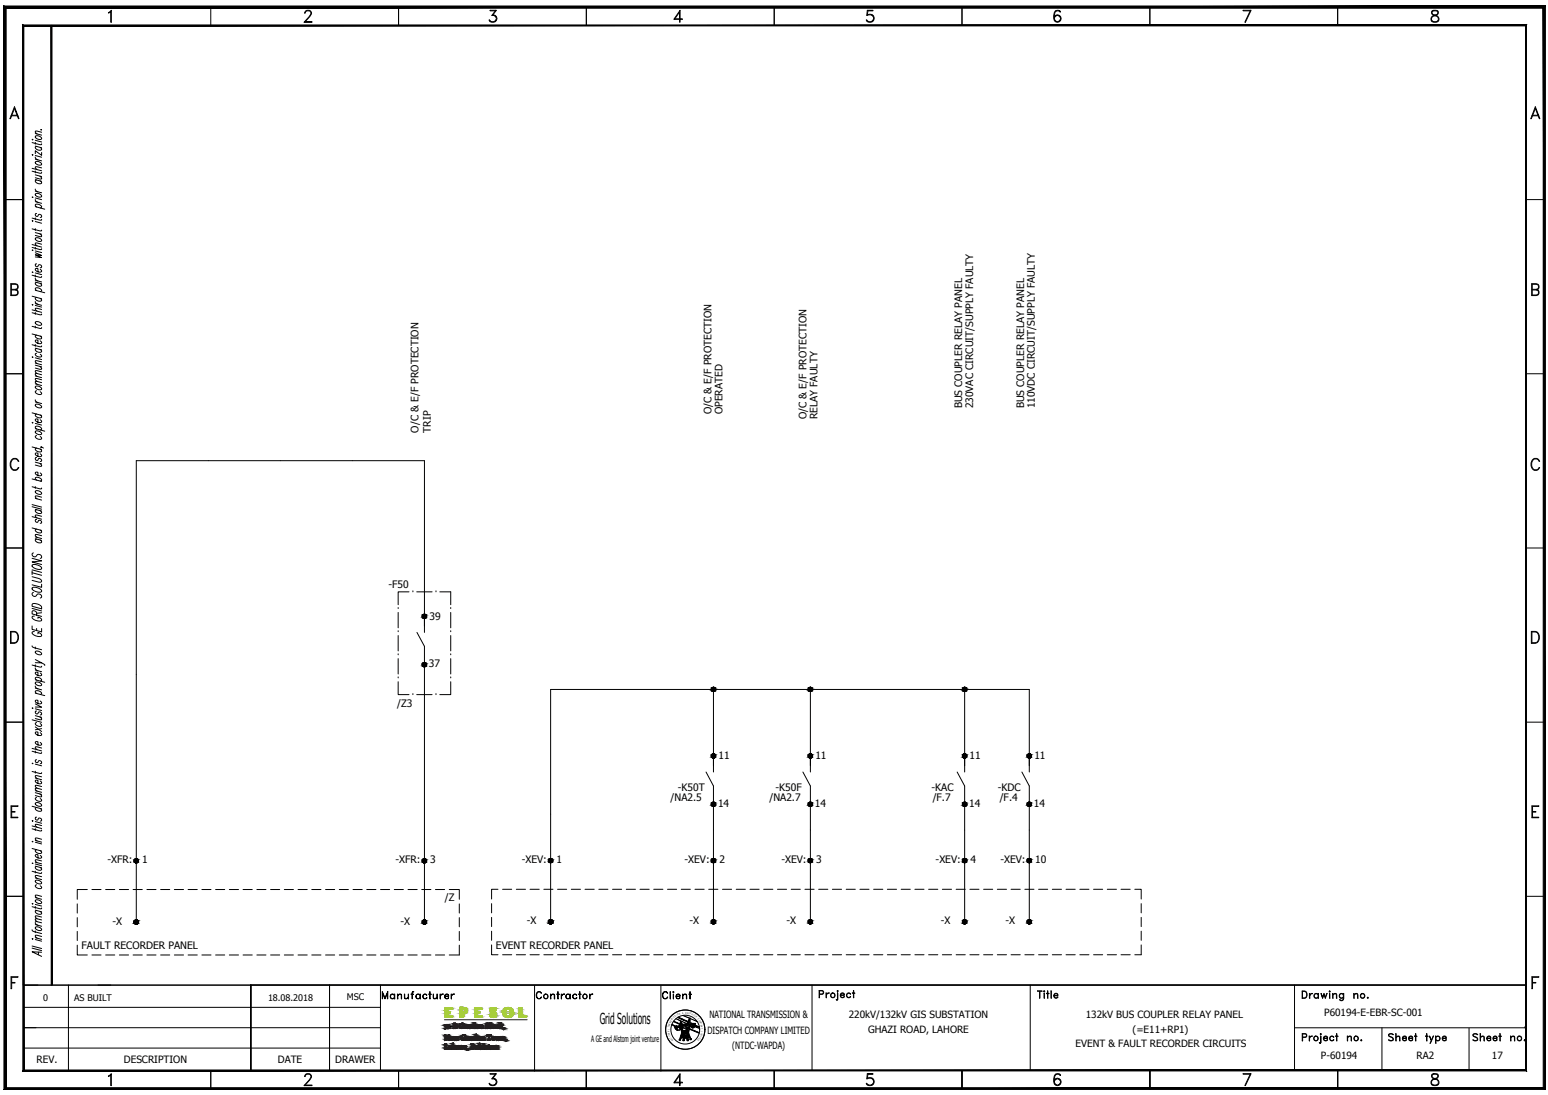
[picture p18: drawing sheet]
<svg xmlns="http://www.w3.org/2000/svg" width="420mm" height="297mm" viewBox="0 0 420 297" stroke-linecap="round" stroke-linejoin="round" font-family="sans-serif">
<defs><g id="words">
<text font-size="4.1" x="162.8" y="277.9">Grid Solutions</text>
<g font-size="2.8">
<text x="193.1" y="112.4" transform="rotate(-90 193.1 112.4)">O/C &amp; E/F PROTECTION</text>
<text x="196.1" y="112.4" transform="rotate(-90 196.1 112.4)">OPERATED</text>
<text x="218.9" y="113.8" transform="rotate(-90 218.9 113.8)">O/C &amp; E/F PROTECTION</text>
<text x="221.9" y="113.8" transform="rotate(-90 221.9 113.8)">RELAY FAULTY</text>
<text x="261.1" y="110.8" transform="rotate(-90 261.1 110.8)">BUS COUPLER RELAY PANEL</text>
<text x="264.1" y="110.8" transform="rotate(-90 264.1 110.8)">230VAC CIRCUIT/SUPPLY FAULTY</text>
<text x="278" y="110.8" transform="rotate(-90 278 110.8)">BUS COUPLER RELAY PANEL</text>
<text x="280.9" y="110.8" transform="rotate(-90 280.9 110.8)">110VDC CIRCUIT/SUPPLY FAULTY</text>
<text x="113.6" y="117.4" transform="rotate(-90 113.6 117.4)">O/C &amp; E/F PROTECTION</text>
<text x="116.9" y="117.4" transform="rotate(-90 116.9 117.4)">TRIP</text>
<text x="105.5" y="159.5">-F50</text>
<text x="116.6" y="168.1">39</text>
<text x="116.4" y="181">37</text>
<text x="107.8" y="191.9">/Z3</text>
<text x="195" y="206">11</text>
<text x="221.3" y="206">11</text>
<text x="263.2" y="206">11</text>
<text x="280.7" y="206">11</text>
<text x="184" y="214.6">-K50T</text>
<text x="210.5" y="214.6">-K50F</text>
<text x="252.8" y="214.6">-KAC</text>
<text x="270.8" y="214.6">-KDC</text>
<text x="182" y="217.3">/NA2.5</text>
<text x="194.9" y="218.9">14</text>
<text x="208.8" y="217.3">/NA2.7</text>
<text x="221.2" y="218.9">14</text>
<text x="253.1" y="217.3">/F.7</text>
<text x="263.1" y="218.9">14</text>
<text x="271.3" y="217.3">/F.4</text>
<text x="280.6" y="218.9">14</text>
<text x="29.1" y="234.2">-XFR:</text>
<text x="38.6" y="234.2">1</text>
<text x="107.3" y="234.2">-XFR:</text>
<text x="116.7" y="234.2">3</text>
<text x="141.6" y="234.1">-XEV:</text>
<text x="151.1" y="234.1">1</text>
<text x="185.8" y="234.1">-XEV:</text>
<text x="195.3" y="234.1">2</text>
<text x="212.1" y="234.1">-XEV:</text>
<text x="221.5" y="234.1">3</text>
<text x="254" y="234.1">-XEV:</text>
<text x="263.4" y="234.1">4</text>
<text x="271.5" y="234.1">-XEV:</text>
<text x="281" y="234.1">10</text>
<text x="120.7" y="244.4">/Z</text>
<text x="30.5" y="250.8">-X</text>
<text x="108.7" y="250.8">-X</text>
<text x="143" y="250.7">-X</text>
<text x="187.2" y="250.7">-X</text>
<text x="213.5" y="250.7">-X</text>
<text x="255.3" y="250.7">-X</text>
<text x="272.9" y="250.7">-X</text>
<text x="22.2" y="257.5">FAULT RECORDER PANEL</text>
<text x="134.6" y="257.4">EVENT RECORDER PANEL</text>
</g>
<g font-size="2.7">
<text x="359.4" y="275.5">P60194-E-EBR-SC-001</text>
<text x="192" y="280.4">DISPATCH COMPANY LIMITED</text>
<text x="192.5" y="276.2">NATIONAL TRANSMISSION &amp;</text>
<text x="230.4" y="276.1">220kV/132kV GIS SUBSTATION</text>
<text x="235.6" y="280.2">GHAZI ROAD, LAHORE</text>
<text x="294.7" y="276.1">132kV BUS COUPLER RELAY PANEL</text>
<text x="307.4" y="280.2">(=E11+RP1)</text>
<text x="198.8" y="284.6">(NTDC-WAPDA)</text>
<text x="291.9" y="284.1">EVENT &amp; FAULT RECORDER CIRCUITS</text>
<text x="358.5" y="287.2">P-60194</text>
<text x="384.5" y="287.2">RA2</text>
<text x="404.9" y="287.2">17</text>
<text x="9.9" y="288.4">REV.</text>
<text x="33.6" y="288.4">DESCRIPTION</text>
<text x="75.4" y="288.4">DATE</text>
<text x="91" y="288.4">DRAWER</text>
</g>
<g font-size="2.5">
<text x="11.7" y="271.4">0</text>
<text x="20.1" y="271.4">AS BUILT</text>
<text x="72.7" y="271.4">18.08.2018</text>
<text x="94.2" y="271.4">MSC</text>
</g>
<text font-size="2.4" x="160.4" y="282.6">A GE and Alstom joint venture</text>
<g font-size=".7">
<text x="183.3" y="275.9" transform="rotate(-39 183.3 275.9)">S</text>
<text x="183.8" y="275.6" transform="rotate(-22 183.8 275.6)">I</text>
<text x="184" y="275.4" transform="rotate(-25 184 275.4)">O</text>
<text x="184.4" y="275.3" transform="rotate(-18 184.4 275.3)">N</text>
<text x="185.2" y="275" transform="rotate(-9 185.2 275)">&amp;</text>
<text x="186" y="275">D</text>
<text x="186.5" y="275" transform="rotate(5 186.5 275)">E</text>
<text x="186.9" y="275.1" transform="rotate(14 186.9 275.1)">S</text>
<text x="187.3" y="275.2" transform="rotate(15 187.3 275.2)">P</text>
<text x="187.7" y="275.3" transform="rotate(24 187.7 275.3)">A</text>
<text x="188.1" y="275.5" transform="rotate(31 188.1 275.5)">T</text>
<text x="188.4" y="275.7" transform="rotate(35 188.4 275.7)">C</text>
<text x="188.8" y="275.9" transform="rotate(42 188.8 275.9)">H</text>
<text x="181.7" y="279.5" transform="rotate(-96 181.7 279.5)">L</text>
<text x="181.7" y="278.7" transform="rotate(-80 181.7 278.7)">T</text>
<text x="181.8" y="278.3" transform="rotate(-73 181.8 278.3)">R</text>
<text x="181.8" y="280.4" transform="rotate(-99 181.8 280.4)">NA</text>
<text x="181.9" y="277.9" transform="rotate(-67 181.9 277.9)">A</text>
<text x="181.9" y="280.8" transform="rotate(-106 181.9 280.8)">O</text>
<text x="182" y="281.1" transform="rotate(-112 182 281.1)">I</text>
<text x="182" y="277.5" transform="rotate(-63 182 277.5)">N</text>
<text x="182.2" y="277.1" transform="rotate(-55 182.2 277.1)">S</text>
<text x="182.3" y="281.5" transform="rotate(-119 182.3 281.5)">T</text>
<text x="182.5" y="276.8" transform="rotate(-53 182.5 276.8)">M</text>
<text x="182.5" y="281.9" transform="rotate(-125 182.5 281.9)">A</text>
<text x="182.8" y="276.4" transform="rotate(-45 182.8 276.4)">I</text>
<text x="183" y="276.2" transform="rotate(-42 183 276.2)">S</text>
<text x="189.3" y="276.5" transform="rotate(51 189.3 276.5)">C</text>
<text x="189.4" y="282" transform="rotate(129 189.4 282)">D</text>
<text x="189.6" y="276.9" transform="rotate(56 189.6 276.9)">O</text>
<text x="189.7" y="281.6" transform="rotate(121 189.7 281.6)">E</text>
<text x="189.8" y="277.2" transform="rotate(62 189.8 277.2)">M</text>
<text x="189.9" y="281.3" transform="rotate(117 189.9 281.3)">T</text>
<text x="190" y="277.6" transform="rotate(67 190 277.6)">P</text>
<text x="190" y="281" transform="rotate(112 190 281)">I</text>
<text x="190.1" y="278" transform="rotate(76 190.1 278)">A</text>
<text x="190.2" y="280.5" transform="rotate(106 190.2 280.5)">M</text>
<text x="190.3" y="280.2" transform="rotate(101 190.3 280.2)">I</text>
<text x="190.3" y="278.4" transform="rotate(81 190.3 278.4)">N</text>
<text x="190.3" y="279.7" transform="rotate(96 190.3 279.7)">L</text>
<text x="190.3" y="278.8" transform="rotate(86 190.3 278.8)">Y</text>
<text x="182.8" y="282.2" transform="rotate(-129 182.8 282.2)">N</text>
</g>
</g></defs>
<!-- layer: 0 -->
<path d="M13.9 6.9v260.3h.2zM13.9 6.9h.2v260.3z" fill="#000" stroke="#000" stroke-width=".27"/>
<!-- layer: 4 -->
<g fill="none" stroke="#000" stroke-width=".27">
<path d="M29.4 3.4l.8-.6v3.2h-.2v-2.9l-.6 .5zM57.2 1.9v5M82.7 5.9h2v.1h-2.2l1.4-1.5a1.02 1.02 0 0 0 .3-1.4l-.9-.2-.6 .7 .2-.5 .4-.3 .9 .1a.71 .71 0 0 1 .2 1.1l-1.7 2M108.2 1.9v5M132.9 5.6l.4 .3M133.7 4a1.05 1.05 0 0 1 1.2 1.1 1.05 1.05 0 0 1-1.4 .9l-.5-.1-.3-.5a1.17 1.17 0 0 0 2-.2M134.1 4.2a.92 .92 0 0 1 .5 1.4l-.5 .3M134.6 2.9h-1.6v-.1h1.7l-1 1.4M134.6 2.8l-1.1 1.4 .9 .1 .3 .5M159.1 1.9v5M183.1 5.1h2.1v.1h-2.3l1.7-2.4v3.2h-.2v-2.7l-1.3 1.9M210.1 1.9v5"/>
<path d="M235.3 5.6l.4 .3M236.5 4a1.01 1.01 0 0 1 .6 1 1.01 1.01 0 0 1-.6 .9M237.1 4.6a1.28 1.28 0 0 0-1.8-.4l.1-1.4h1.6v.1h-1.4l-.2 1.1a1.15 1.15 0 0 1 1.7 .2 1.15 1.15 0 0 1-.4 1.7 1.15 1.15 0 0 1-1.6-.5 1.17 1.17 0 0 0 2-.2M261.1 1.9v5M286.2 5.2l.3 .5 .4 .2 .6-.2 .4-.5M286.2 4.8a.92 .92 0 0 1 1.3-.5l.4 .5M286.5 3.1l.4-.2 .8 .2M286.6 2.9a2.95 2.95 0 0 0-.3 2.7l.5 .3M286.8 4.2l-.5 .3-.1 .5M287.2 4.2l.5 .3 .2 .5-.2 .6-.5 .3M287.5 2.9l.4 .4a.92 .92 0 0 0-.9-.5 .92 .92 0 0 0-.8 .6 2.3 2.3 0 0 0 .3 2.5 1.01 1.01 0 0 0 1.3-.3 1.01 1.01 0 0 0-.2-1.4 1.01 1.01 0 0 0-1.4 .3M312.1 1.9v5"/>
<path d="M339.4 2.8l-1.5 3.2 1.7-3.2h-2.2v.1h2M363.1 1.9v5M388.5 5.6l.5 .3M388.7 2.9a.79 .79 0 0 0 .5 1.3 1.13 1.13 0 0 1 1.2 .8v.4a1.09 1.09 0 0 1-1.9 0 .85 .85 0 0 1 .7-1.1 1.16 1.16 0 0 0 1.2-.7v-.3a1.22 1.22 0 0 0-1.7-.4zM388.7 3.1l.5-.2 1 .2M388.9 2.9a.64 .64 0 0 0 .3 1.1 1.14 1.14 0 0 1 1.2 .6 1.14 1.14 0 0 1-.2 1.3 1.31 1.31 0 0 1-1.8-.5 1.6 1.6 0 0 1 1.7-1.5l.1-.3-.1-.7M390.4 5.6l-.5 .3M3 31.4h1.9M3.2 31.3h1.5M3.9 29l1.3 3.2-1.3-2.8-1.2 2.8zM415.8 31.4h1.9M416 31.3h1.5"/>
<path d="M416.7 29l1.2 3.2-1.2-2.8-1.2 2.8zM1.4 54.1h4.9M414.2 54.1h4.9M3.1 78.5l1.5-.2 .2-.3-.2-.7-1.5-.2v2.9l1.5-.1 .2-.3-.2-.8-1.5-.1M4.2 78.5a.85 .85 0 0 1 .8 .8 .85 .85 0 0 1-.8 .9h-1.3v-3.2l1.7 .1a.87 .87 0 0 1 .3 .9 .87 .87 0 0 1-.7 .7M415.9 78.5l1.5-.2 .2-.3-.2-.7-1.5-.2v2.9l1.5-.1 .2-.3-.2-.8-1.5-.1M417 78.5a.85 .85 0 0 1 .7 .8 .85 .85 0 0 1-.7 .9h-1.3v-3.2l1.7 .1a.87 .87 0 0 1 .3 .9 .87 .87 0 0 1-.7 .7M6.3 95.9v194.5M1.4 101.4h4.9M414.2 101.4h4.9M3.1 124.8a1.12 1.12 0 0 1 1.1-.5 1.12 1.12 0 0 1 .9 .8l-.8-.6a1.54 1.54 0 0 0-1.4 1.1 1.54 1.54 0 0 0 .5 1.7l.9 .1 .8-.6a1.2 1.2 0 0 1-1.4 .8 1.2 1.2 0 0 1-.9-1.2v-.8zM415.9 124.8a1.12 1.12 0 0 1 1.1-.5 1.12 1.12 0 0 1 .9 .8l-.8-.6a1.54 1.54 0 0 0-1.4 1.1 1.54 1.54 0 0 0 .5 1.7l.9 .1 .8-.6a1.2 1.2 0 0 1-1.4 .8 1.2 1.2 0 0 1-.9-1.2v-.8z"/>
<path d="M1.4 148.7h4.9M414.2 148.7h4.9M2.9 171.3h1a1.73 1.73 0 0 1 1.2 1.6 1.73 1.73 0 0 1-1.2 1.6h-1zM3 171.4a1.59 1.59 0 0 1 1.8 .9 1.59 1.59 0 0 1-.4 1.9l-1.4 .1zM415.6 171.3h1.1a1.73 1.73 0 0 1 1.1 1.6 1.73 1.73 0 0 1-1.1 1.6h-1.1zM415.8 171.4a1.59 1.59 0 0 1 1.8 .9 1.59 1.59 0 0 1-.4 1.9l-1.4 .1zM1.4 195.9h4.9M414.2 195.9h4.9M3 218.6h1.9v.2h-1.7v2.9h1.7v.1h-1.9zM415.8 218.6h1.9v.2h-1.7v2.9h1.7v.1h-1.9zM3.2 220.1h.9v.2h-.9M416 220.1h.9v.2h-.9"/>
<path d="M1.4 243.1h4.9M414.2 243.1h4.9M3 265h1.9v.1h-1.7v3.1h-.2zM3.2 266.5h.9v.2h-.9M6.3 267.2h4M26.6 267.2h387.6M351.4 278.8h62.5M413.9 278.8h.1M414.2 267.2v23.2M415.8 265h1.9v.1h-1.7v3.1h-.2zM416 266.5h.9v.2h-.9M29.4 291.9l.8-.6v3.2h-.2v-2.9l-.6 .4z"/>
<path d="M57.2 290.4v5M82.7 294.3h2v.2h-2.2l1.4-1.6a1.02 1.02 0 0 0 .3-1.3l-.9-.2-.6 .6 .2-.4 .4-.3 .9 .1a.71 .71 0 0 1 .2 1.1l-1.7 2M108.2 290.4v5M132.9 294l.4 .3M133.7 292.5a1.05 1.05 0 0 1 1.2 1.1 1.05 1.05 0 0 1-1.4 .9l-.5-.2-.3-.4a1.18 1.18 0 0 0 2-.2M134.1 292.7a.92 .92 0 0 1 .5 1.3l-.5 .3M134.6 291.4h-1.6v-.1h1.7l-1 1.4M134.6 291.3l-1.1 1.4 .9 .1 .3 .5M159.1 290.4v5M183.1 293.6h2.1v.1h-2.3l1.7-2.4v3.2h-.2v-2.8l-1.3 2M210.1 290.4v5M235.3 294l.4 .3"/>
<path d="M236.5 292.5a1.01 1.01 0 0 1 .6 .9 1.01 1.01 0 0 1-.6 .9M237.1 293.1a1.28 1.28 0 0 0-1.8-.4l.1-1.4h1.6v.1h-1.4l-.2 1.1a1.15 1.15 0 0 1 1.7 .2 1.15 1.15 0 0 1-.4 1.7 1.15 1.15 0 0 1-1.6-.5 1.18 1.18 0 0 0 2-.2M261.1 290.4v5M286.2 293.7l.3 .5 .4 .1 .6-.1 .4-.5M286.2 293.3a.92 .92 0 0 1 1.3-.5l.4 .5M286.5 291.6l.4-.2 .8 .2M286.6 291.4a2.95 2.95 0 0 0-.3 2.6l.5 .3M286.8 292.7l-.5 .2-.1 .5M287.2 292.7l.5 .2 .2 .5-.2 .6-.5 .3M287.5 291.4l.4 .3a.92 .92 0 0 0-.9-.5 .92 .92 0 0 0-.8 .7 2.3 2.3 0 0 0 .3 2.4 1.01 1.01 0 0 0 1.3-.3 1.01 1.01 0 0 0-.2-1.3 1.01 1.01 0 0 0-1.4 .2M312.1 290.4v5M339.4 291.3l-1.5 3.2 1.7-3.2h-2.2v.1h2"/>
<path d="M363.1 290.4v5M388.5 294l.5 .3M388.7 291.4a.78 .78 0 0 0 .5 1.3 1.13 1.13 0 0 1 1.2 .7v.5a1.09 1.09 0 0 1-1.9 0 .85 .85 0 0 1 .7-1.1 1.19 1.19 0 0 0 1.2-.8v-.3a1.22 1.22 0 0 0-1.7-.3zM388.7 291.6l.5-.2 1 .2M388.9 291.4a.64 .64 0 0 0 .3 1.1 1.14 1.14 0 0 1 1.2 .5 1.14 1.14 0 0 1-.2 1.3 1.31 1.31 0 0 1-1.8-.4 1.6 1.6 0 0 1 1.7-1.6l.1-.3-.1-.6M390.4 294l-.5 .3"/>
</g>
<!-- layer: DISP3 -->
<g fill="none" stroke="#000" stroke-width=".27">
<path d="M6.3 6.9v260.3h407.9v11.6M6.4 273.3h96.9M6.4 278.8h96.9M18.6 267.2v23.2M68.1 267.2v23.2M89.4 267.2v23.2M103.3 267.2v23.2M220.4 267.2v23.2M279.6 267.2v23.2M351.4 267.2v23.2M375.1 278.8v11.6M398.7 278.9v11.5"/>
<path d="M6.4 284.3h96.9"/>
</g>
<!-- layer: 4 -->
<g fill="#000" stroke="#000" stroke-width=".27">
<path d="M414.3 6.8l-.2 .2 .2 283.5zM414.1 7l.2 283.5-.2-.2zM6.2 290.5h408.1l-.2-.2zM6.2 290.5l.3-.2h407.6zM6.2 6.8v283.7l.3-.2zM6.2 6.8l.3 .2v283.3zM6.2 6.8l.3 .2 407.8-.2zM6.5 7l407.8-.2-.2 .2z"/>
<path d="M419.5 1.6l-.6 .6 .6 293.5zM418.9 2.2l.6 293.5-.6-.6zM1.1 295.7h418.4l-.6-.6zM1.7 295.1h417.2l-417.8 .6zM1.1 1.6v294.1l.6-.6zM1.1 1.6l.6 .6v292.9zM1.1 1.6l.6 .6 417.8-.6zM1.7 2.2l417.8-.6-.6 .6z"/>
</g>
<!-- layer: Alstom REF$0$52 -->
<g fill="none" stroke="#000" stroke-width=".27">
<path d="M8.7 38.7l2.1 .5 .4 .1 .1-.3M8.7 37.8l.3 .1zM9.6 38.6v.5M9.6 39.6l1.7 .5M9.6 38.1l1.7 .4M9.6 36.2l1.7 .5M9.7 36.9l.6-.1 .6 .3 .4 .6a1.15 1.15 0 0 1-1.7-.7zM9.9 39.7l-.2 .1a.97 .97 0 0 0 .5 .9 .97 .97 0 0 0 1.1-.1l-.4-.6M11.2 35.1l.1 .1h-.3M11.3 35.9l-1.6-.4-.1 .4 .5 .4M8.7 59.9h.3zM8.7 59.2l2.1 .5 .4 .1 .1-.3"/>
<path d="M8.7 53.5h.3zM8.7 46.4l2.1 .6h.4l.1-.2M8.7 42h.3zM8.7 45.7l2.6 .6M9.6 54.1a.74 .74 0 0 0 .7 .8M9.6 52.6a1.16 1.16 0 0 1 1.7 .7 1.18 1.18 0 0 1-1.7-.7zM9.6 51.3a.77 .77 0 0 0 .7 .7M9.6 44a1.16 1.16 0 0 1 1.7 .6 1.18 1.18 0 0 1-1.7-.6zM9.6 42.6a.77 .77 0 0 0 .7 .8M9.6 46.4v.5M9.6 59.1v.5M9.6 56l2.5 .7"/>
<path d="M9.6 54.7l1.7 .5M9.6 53.7l1.7 .5M9.6 51.9l1.7 .4M9.6 48.7l1.7 .5M9.6 47.4l1.7 .5M9.6 43.2l1.7 .4M9.6 42.2l1.7 .5M9.9 57.9l-.3 .2 .1 .5 .2 .1h.3l.4-.5 .6 .1 .1 .5-.4 .2M9.9 56.2l-.3-.7a1.19 1.19 0 0 1 1.7 .7l-.4 .2M9.9 48.8l-.2 .1a.97 .97 0 0 0 .5 .9 .97 .97 0 0 0 1.1-.1l-.4-.6M10.8 47.8l.5 .5-.1 .3-1.6-.4M11.3 45.6l-1.6-.4-.1 .3 .5 .5"/>
<path d="M11.3 41.4v.7l-1.7-1.2v.8M8.7 74.7l2.1 .5h.4l.1-.2M8.7 73.8l.3 .1zM8.7 67.8l.3 .1zM8.7 67.1l2.1 .6h.4l.1-.2M8.7 62.1l2.1 .5 .4 .1 .1-.3M8.7 66.3l2.6 .7M9.6 75.5a.77 .77 0 0 0 .7 .7M9.6 68.6l1.7 .7-1.7-.2 1.7 .8-1.7-.2M9.6 64.6a1.19 1.19 0 0 1 1.7 .7 1.15 1.15 0 0 1-1.7-.7zM9.6 62v.5M9.6 67.1v.5"/>
<path d="M9.6 74.6v.5M9.6 78.7l2.5 .7M9.6 76.5l1.7 .5M9.6 76l1.7 .5M9.6 74l1.7 .5M9.6 68.1l1.7 .4M9.6 63.1l1.7 .4M9.6 60.1l1.7 .5M9.9 78.8l-.3-.6a1.19 1.19 0 0 1 1.7 .7l-.4 .2M9.9 76.6l-.3 .2a1.18 1.18 0 0 0 1.7 .7l-.4-.6M9.9 71.6l-.3 .2 .1 .4 .2 .2 .3-.1 .4-.5 .6 .2 .1 .4-.4 .2M10.8 63.4l.5 .5-.1 .3-1.6-.3"/>
<path d="M10.9 73l.4 .6a1.15 1.15 0 0 1-1.7-.6l.7-.1v.8M11.3 66.3l-1.6-.4-.1 .3 .5 .5M8.7 96.8l.3 .1zM8.7 93.5l2.1 .6h.4l.1-.3M8.7 88.5l2.1 .6h.4l.1-.2M8.7 84.8l2.1 .6h.4l.1-.2M8.7 82.6l.3 .1zM8.7 90.6l2.6 .7M8.7 84.1l2.6 .6M8.7 80.3l2.6 .7M9.6 87.4a1.19 1.19 0 0 1 1.7 .7 1.15 1.15 0 0 1-1.7-.7zM9.6 81.8a.77 .77 0 0 0 .7 .8"/>
<path d="M9.6 84.8v.5M9.6 88.5v.5M9.6 93.5v.4M9.6 99.1l1.7 .4M9.6 98.5l1.7 .5M9.6 97.1l1.7 .4M9.6 94.4l1.7 .5M9.6 82.8l1.7 .5M9.6 82.4l1.7 .4M9.9 95.8l-.3 .2a1.18 1.18 0 0 0 1.7 .7l-.4-.6M9.9 94.6l-.3 .1a1.15 1.15 0 0 0 1.7 .7l-.4-.6M9.9 90.9l-.3 .2a1.18 1.18 0 0 0 1.7 .7l-.4-.6"/>
<path d="M9.9 80.7l-.2 .1a.97 .97 0 0 0 .5 .9 .97 .97 0 0 0 1.1-.2l-.4-.6M10.8 99.4l.5 .5-.1 .3-1.6-.4M10.9 92.5l.4 .5a1.15 1.15 0 0 1-1.7-.6l.7-.1v.9M11.3 98.2l-1.6-.4-.1 .3 .5 .5M11.3 83.9l-1.6-.3-.1 .3 .5 .5M8.7 114.6l.3 .1zM8.7 112l2.6 .7M9.6 117.1a1.19 1.19 0 0 1 1.7 .6 1.18 1.18 0 0 1-1.7-.6zM9.6 108.5a.77 .77 0 0 0 .7 .7M9.6 104.9a1.16 1.16 0 0 1 1.7 .7 1.18 1.18 0 0 1-1.7-.7zM9.6 116.3l2.5 .7M9.6 114.9l1.7 .4"/>
<path d="M9.6 109l1.7 .5M9.6 104.1l1.7 .5M9.6 102l1.7 .4M9.7 109.7l.6-.1 .6 .3 .4 .6a1.15 1.15 0 0 1-1.7-.7zM9.9 118.2l-.3 .1a1.18 1.18 0 0 0 1.7 .7l-.4-.6M9.9 116.4l-.3-.6a1.16 1.16 0 0 1 1.7 .7l-.4 .1M9.9 112.3l-.3 .2a1.18 1.18 0 0 0 1.7 .7l-.4-.6M9.9 106l-.3 .2a1.18 1.18 0 0 0 1.7 .6l-.4-.5M10.9 113.9l.4 .6a1.18 1.18 0 0 1-1.7-.7l.7-.1v.9M11.3 103.8l-1.6-.4-.1 .4 .5 .4M11.3 103l-1.6-.3-.1 .3 .5 .5M11.3 101.7l-1.6-.4-.1 .3 .5 .5"/>
<path d="M11.3 100.9l-1.6-.4-.1 .3 .5 .5M8.7 132l2.1 .6h.4l.1-.2M8.7 137.5l2.6 .6M8.7 136.9l2.6 .7M8.7 129.9l2.6 .7M8.7 121.2l2.6 .7M9.6 133.3a1.19 1.19 0 0 1 1.7 .6 1.18 1.18 0 0 1-1.7-.6zM9.6 132v.5M9.6 138.2l1.7 .4M9.6 135.2l1.7 .5M9.6 125.4l1.7 .4M9.9 138.3l-.3 .2a1.15 1.15 0 0 0 1.7 .6l-.4-.6"/>
<path d="M9.9 130.2l-.3-.6a1.19 1.19 0 0 1 1.7 .7l-.4 .2M9.9 124.1h-.2a.49 .49 0 0 0 0 .6 .49 .49 0 0 0 .5 .2l.2-.4 .4-.1 .5 .4-.1 .4h-.3M9.9 121.6l-.3 .2a1.18 1.18 0 0 0 1.7 .6l-.4-.6M10.8 125.7l.5 .5-.1 .3-1.6-.3M10.9 128.3l.4 .6a1.18 1.18 0 0 1-1.7-.7l.7-.1v.9M10.9 123.1l.4 .6a1.15 1.15 0 0 1-1.7-.7l.7-.1v.9M11.2 121.2l.6 .4M11.3 134.9l-1.6-.4-.1 .3 .5 .5M8.7 159.5a2.16 2.16 0 0 1 2.6 .7v.3a1.95 1.95 0 0 1-2.6-1zM8.7 156.4l2.2 .7 .4 .6-.1 .2h-.6l-1.9-.5M8.7 153.3a2.19 2.19 0 0 1 2.6 .7v.3a1.95 1.95 0 0 1-2.6-1zM8.7 151.4l2.6 .7-2.6 .3 2.6 .7"/>
<path d="M8.7 155.4l2.6 .7M8.7 154.9v1M8.7 154.6l2.6 .7M8.7 143.2l2.6 .7M8.7 140.1l2.6 .7M9.1 150a.59 .59 0 0 0-.2 .9 .59 .59 0 0 0 .9 0 .76 .76 0 0 1 .9-.5 .76 .76 0 0 1 .6 .8l-.4 .3M9.6 146.1l1.7 .5M9.6 145.6l1.7 .5M9.9 146.2l-.3 .2a1.15 1.15 0 0 0 1.7 .7l-.4-.6M9.9 143.5l-.3 .2a1.18 1.18 0 0 0 1.7 .7l-.4-.6M9.9 140.9l-.3 .2 .1 .4 .5 .2 .4-.6 .3 .1 .4 .3-.1 .4h-.3M11.3 158.5v.8l-2.6-.7"/>
<path d="M11.3 145.3l-1.6-.3-.1 .3 .5 .5M11.3 140.1l-1.6-.4-.1 .3 .5 .5M8.7 175.2l.5 .5 2.1 .6M8.7 169.8v.9l2.6 .7v-.9M8.7 165l2.6 .7M8.8 163.8a2.37 2.37 0 0 1 2.5 .9v.5l-2.6-.7zM9.1 160.7a.6 .6 0 0 0-.2 .9 .6 .6 0 0 0 .9 0 .77 .77 0 0 1 .9-.5 .77 .77 0 0 1 .6 .9l-.4 .2M9.3 171.3l-.6 .2a1.95 1.95 0 0 0 2.6 1v-.3l-.4-.4-.6-.2v.3M9.3 167.1l-.6 .2a1.95 1.95 0 0 0 2.6 1v-.3l-.4-.4-.6-.2v.3M9.6 178.9l1.7 .9h-1.7M9.6 176.8a1.19 1.19 0 0 1 1.7 .7 1.18 1.18 0 0 1-1.7-.7zM9.6 175.5v.5"/>
<path d="M9.9 166.9l-.1-.9-1-.3-.1 .8 2.6 .7M9.9 170.5v.5M11.3 179.8l.8 .5v.2M11.3 166.2l-1.4 .2M8.7 192.1h.3zM8.7 180.4l2.1 .6h.4l.1-.3M8.7 195.3l2.6 .6M9.6 190.9l1.7 .9h-1.7M9.6 186.1a.74 .74 0 0 0 .7 .8M9.6 181.2a.77 .77 0 0 0 .7 .8M9.6 180.3v.5M9.6 197.2l1.7 1.2"/>
<path d="M9.6 194.1l1.7 .5M9.6 192.3l1.7 .4M9.6 188l2.5 .7M9.6 186.7l1.7 .4M9.6 184.4l2.5 .7M9.6 181.8l1.7 .4M9.7 185.1l.6-.1 .6 .3 .4 .5a1.15 1.15 0 0 1-1.7-.6zM9.9 196l-.3 .2a1.18 1.18 0 0 0 1.7 .7l-.4-.6M9.9 192.9l-.3 .2 .1 .4 .5 .2 .2-.5 .4-.1 .5 .4-.1 .4h-.3M9.9 188.1l-.3-.6a1.19 1.19 0 0 1 1.7 .7l-.4 .2M9.9 184.5l-.3-.6a1.19 1.19 0 0 1 1.7 .7l-.4 .2M10.8 194.5l.5 .4-.1 .4-1.6-.4"/>
<path d="M10.9 198.8l.4 .6a1.18 1.18 0 0 1-1.7-.7l.7-.1v.9M10.9 190.2l.4 .6a1.15 1.15 0 0 1-1.7-.7l.7-.1v.9M10.9 182.6l.4 .6a1.18 1.18 0 0 1-1.7-.7l.7-.1v.8M11.3 197.7l-1.7 .3M8.7 209.3l2.1 .5h.4l.1-.2M8.7 207.1h.3zM8.7 203.8l2.1 .5 .4 .1 .1-.3M8.7 218.7l2.6 .7M8.7 203l2.6 .7M9.6 217.9a1.16 1.16 0 0 1 1.7 .7 1.18 1.18 0 0 1-1.7-.7zM9.6 203.7v.5M9.6 209.2v.5"/>
<path d="M9.6 215l1.7 .5M9.6 214.5l1.7 .4M9.6 211.1l1.7 .4M9.6 207.3l1.7 .5M9.9 219.1l-.3 .1a1.15 1.15 0 0 0 1.7 .7l-.4-.6M9.9 216.3l-.3 .2a1.18 1.18 0 0 0 1.7 .7l-.4-.6M9.9 206.1l-.3 .2 .1 .5 .5 .1 .2-.4 .4-.2 .5 .5-.1 .4h-.3M10.8 215.4l.5 .5-.1 .3-1.6-.4M10.9 211.9l.4 .5a1.18 1.18 0 0 1-1.7-.6l.7-.1v.8M10.9 201.4l.4 .6a1.18 1.18 0 0 1-1.7-.7l.7-.1v.9M11.3 214.1l-1.6-.3-.1 .3 .5 .5M11.3 213.4l-1.6-.4-.1 .3 .5 .5"/>
<path d="M11.3 210.7l-1.6-.3-.1 .3 .5 .5M11.3 202.9l-1.6-.3-.1 .3 .5 .5M8.7 236.3l2.1 .6h.4l.1-.2M8.7 234.1l.3 .1zM8.7 228.3h.3zM8.7 224.8l2.1 .6h.4l.1-.2M8.7 222.6l.3 .1zM8.7 230.2l2.6 .7M8.7 224l2.6 .7M9.6 238.9a1.19 1.19 0 0 1 1.7 .7 1.18 1.18 0 0 1-1.7-.7zM9.6 224.8v.5M9.6 236.3v.5"/>
<path d="M9.6 238.1l1.7 .5M9.6 235l1.7 .4M9.6 234.4l1.7 .4M9.6 233.9l1.7 .4M9.6 228.5l1.7 .4M9.6 228l1.7 .5M9.6 222.9l1.7 .4M9.9 235.1l-.3 .1a1.15 1.15 0 0 0 1.7 .7l-.4-.6M9.9 230.5l-.3 .2a1.15 1.15 0 0 0 1.7 .7l-.4-.6M9.9 221.7h-.2a.49 .49 0 0 0 0 .6 .49 .49 0 0 0 .5 .2l.2-.5 .4-.1 .5 .4-.1 .4h-.3M10.9 232.1l.4 .5a1.18 1.18 0 0 1-1.7-.6l.7-.1v.8M11.3 237.8l-1.6-.3-.1 .3 .5 .5"/>
<path d="M11.3 233.6l-1.6-.4-.1 .3 .5 .5M11.3 227.7l-1.6-.4-.1 .3 .5 .5M11.3 224l-1.6-.4-.1 .3 .5 .5M8.7 254.6l.3 .1zM8.7 252.2l.5 .5 2.1 .6M8.7 246l2.1 .5h.4l.1-.2M8.7 245.1l.3 .1zM8.7 257.2l2.6 .7M8.7 256.6l2.6 .7M9.6 251.6a1.19 1.19 0 0 1 1.7 .7 1.18 1.18 0 0 1-1.7-.7zM9.6 250.2a.77 .77 0 0 0 .7 .8M9.6 244.3a1.19 1.19 0 0 1 1.7 .6 1.18 1.18 0 0 1-1.7-.6z"/>
<path d="M9.6 254.9l1.7 .4M9.6 254.4l1.7 .4M9.6 245.9v.5M9.6 252.5v.5M9.6 250.8l1.7 .5M9.6 249.9l1.7 .4M9.6 246.9l1.7 .5M9.6 245.3l1.7 .5M9.6 243.5l1.7 .4M9.9 247l-.3 .2a1.18 1.18 0 0 0 1.7 .7l-.4-.6M9.9 240l-.3 .2a1.15 1.15 0 0 0 1.7 .7l-.4-.6M10.4 258.3v.7"/>
<path d="M11.3 258.3l-2.6-.1 2.6 1.2M11.3 254l-1.6-.3-.1 .3 .5 .5M11.3 249.6l-1.6-.4-.1 .3 .5 .5M11.3 248.8l-1.6-.4-.1 .4 .5 .4M11.3 243.2l-1.6-.4-.1 .3 .5 .5"/>
</g>
<!-- layer: F2 -->
<g fill="none" stroke="#000" stroke-width=".27">
<path d="M108.1 177.6h.1M108.1 171.4h.1M108.1 165.1h.1M108.1 166.1v4.2M108.1 172.4v4.2M108.1 178.7v4.1M111 160.5h-2.9v3.5M112.1 160.5h.1M113.1 160.5h4.2M113.2 171.6l2 3.7v75.4M115.2 171.6v-46.6h-78.2v125.1M118.3 160.5h.1"/>
<path d="M119.4 160.5h2.9v3.5M122.3 165.1h.1M122.3 171.4h.1M122.3 177.6h.1M122.3 166.1v4.2M122.3 172.4v4.2M122.3 178.7v4.1M108.1 184.9v3.5h2.9M108.1 183.9h.1M112.1 188.4h.1M113.1 188.4h4.2M118.3 188.4h.1"/>
<path d="M122.3 183.9h.1M122.3 184.9v3.5h-2.9M193.6 187v22.4M220 187v22.4M261.8 187v22.4M191.6 209.4l2 3.8v37.4M217.9 209.4l2.1 3.8v37.4M259.8 209.4l2 3.8v37.4M277.4 209.4l2 3.8v37.4M279.4 209.4v-22.4h-129.9v63.1M21 256.4v2.7h2.7M21 245.2v2.5"/>
<path d="M21 248.9v2.5M21 252.7v2.4M23.7 241.3h-2.7v2.6M24.9 259.1h2.5M24.9 241.3h2.5M28.7 259.1h2.5M28.7 241.3h2.5M32.4 259.1h2.5M32.4 241.3h2.5M36.1 259.1h2.5M36.1 241.3h2.5M39.9 259.1h2.4"/>
<path d="M39.9 241.3h2.4M43.6 259.1h2.5M43.6 241.3h2.5M47.3 259.1h2.5M47.3 241.3h2.5M51 259.1h2.5M51 241.3h2.5M54.8 259.1h2.5M54.8 241.3h2.5M58.5 259.1h2.5M58.5 241.3h2.5M62.2 259.1h2.5"/>
<path d="M62.2 241.3h2.5M66 259.1h2.5M66 241.3h2.5M69.7 259.1h2.5M69.7 241.3h2.5M73.4 259.1h2.5M73.4 241.3h2.5M77.2 259.1h2.4M77.2 241.3h2.4M80.9 259.1h2.5M80.9 241.3h2.5M84.6 259.1h2.5"/>
<path d="M84.6 241.3h2.5M88.4 259.1h2.4M88.4 241.3h2.4M92.1 259.1h2.5M92.1 241.3h2.5M95.8 259.1h2.5M95.8 241.3h2.5M99.5 259.1h2.5M99.5 241.3h2.5M103.3 259.1h2.5M103.3 241.3h2.5M107 259.1h2.5"/>
<path d="M107 241.3h2.5M110.7 259.1h2.5M110.7 241.3h2.5M114.5 259.1h2.5M114.5 241.3h2.5M118.2 259.1h2.5M118.2 241.3h2.5M121.9 241.3h2.8v2.6M124.7 256.4v2.7h-2.8M124.7 245.2v2.5M124.7 248.9v2.5M124.7 252.7v2.4"/>
<path d="M133.4 256.3v2.7h1.8M133.4 245.1v2.5M133.4 248.9v2.5M133.4 252.6v2.5M135.2 241.2h-1.8v2.7M136.4 259h2.5M136.4 241.2h2.5M140.1 259h2.5M140.1 241.2h2.5M143.9 259h2.5M143.9 241.2h2.5M147.6 259h2.5"/>
<path d="M147.6 241.2h2.5M151.3 259h2.5M151.3 241.2h2.5M155.1 259h2.5M155.1 241.2h2.5M158.8 259h2.5M158.8 241.2h2.5M162.5 259h2.5M162.5 241.2h2.5M166.3 259h2.4M166.3 241.2h2.4M170 259h2.5"/>
<path d="M170 241.2h2.5M173.7 259h2.5M173.7 241.2h2.5M177.4 259h2.5M177.4 241.2h2.5M181.2 259h2.5M181.2 241.2h2.5M184.9 259h2.5M184.9 241.2h2.5M188.6 259h2.5M188.6 241.2h2.5M192.4 259h2.5"/>
<path d="M192.4 241.2h2.5M196.1 259h2.5M196.1 241.2h2.5M199.8 259h2.5M199.8 241.2h2.5M203.6 259h2.5M203.6 241.2h2.5M207.3 259h2.5M207.3 241.2h2.5M211 259h2.5M211 241.2h2.5M214.7 259h2.5"/>
<path d="M214.7 241.2h2.5M218.5 259h2.5M218.5 241.2h2.5M222.2 259h2.5M222.2 241.2h2.5M225.9 259h2.5M225.9 241.2h2.5M229.7 259h2.4M229.7 241.2h2.4M233.4 259h2.5M233.4 241.2h2.5M237.1 259h2.5"/>
<path d="M237.1 241.2h2.5M240.8 259h2.5M240.8 241.2h2.5M244.6 259h2.5M244.6 241.2h2.5M248.3 259h2.5M248.3 241.2h2.5M252 259h2.5M252 241.2h2.5M255.8 259h2.5M255.8 241.2h2.5M259.5 259h2.5"/>
<path d="M259.5 241.2h2.5M263.2 259h2.5M263.2 241.2h2.5M267 259h2.4M267 241.2h2.4M270.7 259h2.5M270.7 241.2h2.5M274.4 259h2.5M274.4 241.2h2.5M278.2 259h2.4M278.2 241.2h2.4M281.9 259h2.5"/>
<path d="M281.9 241.2h2.5M285.6 259h2.5M285.6 241.2h2.5M289.3 259h2.5M289.3 241.2h2.5M293.1 259h2.5M293.1 241.2h2.5M296.8 259h2.5M296.8 241.2h2.5M300.5 259h2.5M300.5 241.2h2.5M304.3 259h2.5"/>
<path d="M304.3 241.2h2.5M308 241.2h1.7v2.7M309.7 256.3v2.7h-1.7M309.7 245.1v2.5M309.7 248.9v2.5M309.7 252.6v2.5M145.1 267.4v23.2M179.4 267.4v23.2"/>
</g>
<g fill="#000" stroke="#000" stroke-width=".27">
<path d="M115.1 166.6h.3zM115 166.6h.4z"/>
<path d="M115.1 179.7h.3zM115 179.7h.4z"/>
<path d="M115 166.6l.5 .1zM114.9 166.7h.6z"/>
<path d="M115 167.8h.4zM115 167.8h.2z"/>
<path d="M115 179.7l.5 .1zM114.9 179.8h.6z"/>
<path d="M114.9 166.7h.6zM114.8 166.7h.7z"/>
<path d="M114.9 167.7h.6zM114.9 167.7l.5 .1z"/>
<path d="M114.9 179.8h.6zM114.8 179.8h.7z"/>
<path d="M114.8 166.7l.8 .1zM114.8 166.7l.8 .1z"/>
<path d="M114.8 167.7h.7zM114.8 167.7h.7z"/>
<path d="M114.8 179.8l.8 .1zM114.8 179.8l.8 .1z"/>
<path d="M114.8 166.8l.9 .1zM114.8 166.8l.9 .1z"/>
<path d="M114.8 167.6h.8zM114.8 167.6l.7 .1z"/>
<path d="M114.8 179.9l.9 .1zM114.8 179.9l.9 .1z"/>
<path d="M114.7 166.9l1 .1zM114.7 166.9l1 .1z"/>
<path d="M114.7 167.5h1zM114.7 167.5l.9 .1z"/>
<path d="M114.7 167l1.1 .1zM114.7 167l1.1 .1z"/>
<path d="M114.7 167.4h1zM114.7 167.4l1 .1z"/>
<path d="M114.6 167.1l1.2 .1zM114.6 167.1l1.2 .1z"/>
<path d="M114.6 167.2l1.2 .1zM114.6 167.2l1.2 .1z"/>
<path d="M114.6 167.3h1.2zM114.6 167.3l1.1 .1z"/>
<path d="M115 180.9h.4zM115 180.9h.2z"/>
<path d="M114.9 180.8h.6zM114.9 180.8l.5 .1z"/>
<path d="M114.8 180.8h.7zM114.8 180.8h.7z"/>
<path d="M114.8 180.7h.8zM114.8 180.7l.7 .1z"/>
<path d="M114.7 180l1 .1zM114.7 180l1 .1z"/>
<path d="M114.7 180.6h1zM114.7 180.6l.9 .1z"/>
<path d="M114.7 180.1l1.1 .1zM114.7 180.1l1.1 .1z"/>
<path d="M114.7 180.5h1zM114.7 180.5l1 .1z"/>
<path d="M114.6 180.2l1.2 .1zM114.6 180.2l1.2 .1z"/>
<path d="M114.6 180.3l1.2 .1zM114.6 180.3l1.2 .1z"/>
<path d="M114.6 180.4h1.2zM114.6 180.4l1.1 .1z"/>
<path d="M193.6 186.4l.2 .1zM193.5 186.5h.3z"/>
<path d="M193.5 186.5h.4zM193.4 186.5h.5z"/>
<path d="M193.5 187.6h.3zM193.5 187.6h.2z"/>
<path d="M193.4 186.5l.6 .1zM193.3 186.6h.7z"/>
<path d="M193.4 187.5h.5zM193.4 187.5l.4 .1z"/>
<path d="M193.3 186.6h.8zM193.2 186.6h.9z"/>
<path d="M193.3 187.5h.7zM193.3 187.5h.6z"/>
<path d="M193.2 186.6l1 .1zM193.2 186.6l1 .1z"/>
<path d="M193.2 187.4h.9zM193.2 187.4l.8 .1z"/>
<path d="M193.2 186.7l1 .1zM193.2 186.7l1 .1z"/>
<path d="M193.2 187.3h1zM193.2 187.3l.9 .1z"/>
<path d="M193.1 186.8l1.1 .1zM193.1 186.8l1.1 .1z"/>
<path d="M193.1 187.2h1.1zM193.1 187.2l1.1 .1z"/>
<path d="M193.1 186.9l1.1 .1zM193.1 186.9l1.1 .1z"/>
<path d="M193.1 187l1.1 .1zM193.1 187l1.1 .1z"/>
<path d="M193.1 187.1h1.1zM193.1 187.1l1.1 .1z"/>
<path d="M219.9 186.4l.2 .1zM219.8 186.5h.3z"/>
<path d="M219.8 186.5h.4zM219.7 186.5h.5z"/>
<path d="M219.8 187.6h.3zM219.8 187.6h.2z"/>
<path d="M219.7 186.5l.6 .1zM219.6 186.6h.7z"/>
<path d="M219.7 187.5h.5zM219.7 187.5l.4 .1z"/>
<path d="M219.6 186.6h.8zM219.5 186.6h.9z"/>
<path d="M219.6 187.5h.7zM219.6 187.5h.6z"/>
<path d="M219.5 186.6l.9 .1zM219.5 186.6l.9 .1z"/>
<path d="M219.5 187.4h.9zM219.5 187.4l.8 .1z"/>
<path d="M219.4 186.7l1.1 .1zM219.4 186.7l1.1 .1z"/>
<path d="M219.4 187.3h1zM219.4 187.3l1 .1z"/>
<path d="M219.4 186.8l1.1 .1zM219.4 186.8l1.1 .1z"/>
<path d="M219.4 187.2h1.1zM219.4 187.2l1 .1z"/>
<path d="M219.4 186.9l1.1 .1zM219.4 186.9l1.1 .1z"/>
<path d="M219.4 187l1.1 .1zM219.4 187l1.1 .1z"/>
<path d="M219.4 187.1h1.1zM219.4 187.1l1.1 .1z"/>
<path d="M261.8 186.4l.2 .1zM261.7 186.5h.3z"/>
<path d="M261.7 186.5h.4zM261.5 186.5h.6z"/>
<path d="M261.7 187.6h.3zM261.7 187.6h.2z"/>
<path d="M261.5 186.5l.7 .1zM261.5 186.6h.7z"/>
<path d="M261.5 187.5h.6zM261.5 187.5l.5 .1z"/>
<path d="M261.5 186.6h.7zM261.4 186.6h.8z"/>
<path d="M261.5 187.5h.7zM261.5 187.5h.6z"/>
<path d="M261.4 186.6l.9 .1zM261.4 186.6l.9 .1z"/>
<path d="M261.4 187.4h.8zM261.4 187.4l.8 .1z"/>
<path d="M261.3 186.7l1.1 .1zM261.3 186.7l1.1 .1z"/>
<path d="M261.3 187.3h1zM261.3 187.3l.9 .1z"/>
<path d="M261.3 186.8l1.1 .1zM261.3 186.8l1.1 .1z"/>
<path d="M261.3 187.2h1.1zM261.3 187.2l1 .1z"/>
<path d="M261.3 186.9l1.1 .1zM261.3 186.9l1.1 .1z"/>
<path d="M261.2 187l1.2 .1zM261.2 187l1.2 .1z"/>
<path d="M261.3 187.1h1.1zM261.3 187.1l1.1 .1z"/>
<path d="M193.6 204.5h.2zM193.5 204.5h.3z"/>
<path d="M193.6 217.6h.2zM193.5 217.6h.3z"/>
<path d="M193.5 204.5l.4 .1zM193.4 204.6h.5z"/>
<path d="M193.5 205.6h.3zM193.5 205.6l.2 .1z"/>
<path d="M193.5 217.6l.4 .1zM193.4 217.7h.5z"/>
<path d="M193.5 218.7h.3zM193.5 218.7l.2 .1z"/>
<path d="M193.4 204.6h.6zM193.3 204.6h.7z"/>
<path d="M193.4 205.6h.5zM193.4 205.6h.4z"/>
<path d="M193.4 217.7h.6zM193.3 217.7h.7z"/>
<path d="M193.4 218.7h.5zM193.4 218.7h.4z"/>
<path d="M193.3 204.6l.8 .1zM193.3 204.6l.8 .1z"/>
<path d="M193.3 205.5h.7zM193.3 205.5l.6 .1z"/>
<path d="M193.3 217.7l.8 .1zM193.2 217.8h.9z"/>
<path d="M193.3 218.7h.7zM193.3 218.7h.6z"/>
<path d="M193.2 204.7l1 .1zM193.2 204.7l1 .1z"/>
<path d="M193.2 205.5h.9zM193.2 205.5h.8z"/>
<path d="M193.2 217.8l1 .1zM193.2 217.8l1 .1z"/>
<path d="M193.2 218.6h.9zM193.2 218.6l.8 .1z"/>
<path d="M193.2 204.8l1 .1zM193.2 204.8l1 .1z"/>
<path d="M193.2 205.4h1zM193.2 205.4l.9 .1z"/>
<path d="M193.2 217.9l1 .1zM193.2 217.9l1 .1z"/>
<path d="M193.2 218.5h1zM193.2 218.5l.9 .1z"/>
<path d="M193.1 204.9l1.1 .1zM193.1 204.9l1.1 .1z"/>
<path d="M193.1 205.3h1.1zM193.1 205.3l1.1 .1z"/>
<path d="M193.1 218l1.1 .1zM193.1 218l1.1 .1z"/>
<path d="M193.1 218.4h1.1zM193.1 218.4l1.1 .1z"/>
<path d="M193.1 205l1.1 .1zM193.1 205l1.1 .1z"/>
<path d="M193.1 205.1l1.1 .1zM193.1 205.1l1.1 .1z"/>
<path d="M193.1 205.2h1.1zM193.1 205.2l1.1 .1z"/>
<path d="M193.1 218.1l1.1 .1zM193.1 218.1l1.1 .1z"/>
<path d="M193.1 218.2l1.1 .1zM193.1 218.2l1.1 .1z"/>
<path d="M193.1 218.3h1.1zM193.1 218.3l1.1 .1z"/>
<path d="M219.9 204.5h.2zM219.8 204.5h.3z"/>
<path d="M219.9 217.6h.2zM219.8 217.6h.3z"/>
<path d="M219.8 204.5l.4 .1zM219.7 204.6h.5z"/>
<path d="M219.8 205.6h.3zM219.8 205.6l.2 .1z"/>
<path d="M219.8 217.6l.4 .1zM219.7 217.7h.5z"/>
<path d="M219.8 218.7h.3zM219.8 218.7l.2 .1z"/>
<path d="M219.7 204.6h.6zM219.6 204.6h.7z"/>
<path d="M219.7 205.6h.5zM219.7 205.6h.4z"/>
<path d="M219.7 217.7h.6zM219.6 217.7h.7z"/>
<path d="M219.7 218.7h.5zM219.7 218.7h.4z"/>
<path d="M219.6 204.6l.8 .1zM219.6 204.6l.8 .1z"/>
<path d="M219.6 205.5h.7zM219.6 205.5l.6 .1z"/>
<path d="M219.6 217.7l.8 .1zM219.5 217.8h.9z"/>
<path d="M219.6 218.7h.7zM219.6 218.7h.6z"/>
<path d="M219.5 204.7l.9 .1zM219.5 204.7l.9 .1z"/>
<path d="M219.5 205.5h.9zM219.5 205.5h.8z"/>
<path d="M219.5 217.8l.9 .1zM219.5 217.8l.9 .1z"/>
<path d="M219.5 218.6h.9zM219.5 218.6l.8 .1z"/>
<path d="M219.4 204.8l1.1 .1zM219.4 204.8l1.1 .1z"/>
<path d="M219.4 205.4h1zM219.4 205.4l1 .1z"/>
<path d="M219.4 217.9l1.1 .1zM219.4 217.9l1.1 .1z"/>
<path d="M219.4 218.5h1zM219.4 218.5l1 .1z"/>
<path d="M219.4 204.9l1.1 .1zM219.4 204.9l1.1 .1z"/>
<path d="M219.4 205.3h1.1zM219.4 205.3l1 .1z"/>
<path d="M219.4 218l1.1 .1zM219.4 218l1.1 .1z"/>
<path d="M219.4 218.4h1.1zM219.4 218.4l1 .1z"/>
<path d="M219.4 205l1.1 .1zM219.4 205l1.1 .1z"/>
<path d="M219.4 205.1l1.1 .1zM219.4 205.1l1.1 .1z"/>
<path d="M219.4 205.2h1.1zM219.4 205.2l1.1 .1z"/>
<path d="M219.4 218.1l1.1 .1zM219.4 218.1l1.1 .1z"/>
<path d="M219.4 218.2l1.1 .1zM219.4 218.2l1.1 .1z"/>
<path d="M219.4 218.3h1.1zM219.4 218.3l1.1 .1z"/>
<path d="M261.8 204.5h.2zM261.7 204.5h.3z"/>
<path d="M261.8 217.6h.2zM261.7 217.6h.3z"/>
<path d="M261.7 204.5l.4 .1zM261.5 204.6h.6z"/>
<path d="M261.7 205.6h.3zM261.7 205.6l.2 .1z"/>
<path d="M261.7 217.6l.4 .1zM261.5 217.7h.6z"/>
<path d="M261.7 218.7h.3zM261.7 218.7l.2 .1z"/>
<path d="M261.5 204.6h.7zM261.5 204.6h.7z"/>
<path d="M261.5 205.6h.6zM261.5 205.6h.5z"/>
<path d="M261.5 217.7h.7zM261.5 217.7h.7z"/>
<path d="M261.5 218.7h.6zM261.5 218.7h.5z"/>
<path d="M261.5 204.6l.7 .1zM261.5 204.6l.7 .1z"/>
<path d="M261.5 205.5h.7zM261.5 205.5l.6 .1z"/>
<path d="M261.5 217.7l.7 .1zM261.4 217.8h.8z"/>
<path d="M261.5 218.7h.7zM261.5 218.7h.6z"/>
<path d="M261.4 204.7l.9 .1zM261.4 204.7l.9 .1z"/>
<path d="M261.4 205.5h.8zM261.4 205.5h.8z"/>
<path d="M261.4 217.8l.9 .1zM261.4 217.8l.9 .1z"/>
<path d="M261.4 218.6h.8zM261.4 218.6l.8 .1z"/>
<path d="M261.3 204.8l1.1 .1zM261.3 204.8l1.1 .1z"/>
<path d="M261.3 205.4h1zM261.3 205.4l.9 .1z"/>
<path d="M261.3 217.9l1.1 .1zM261.3 217.9l1.1 .1z"/>
<path d="M261.3 218.5h1zM261.3 218.5l.9 .1z"/>
<path d="M261.3 204.9l1.1 .1zM261.3 204.9l1.1 .1z"/>
<path d="M261.3 205.3h1.1zM261.3 205.3l1 .1z"/>
<path d="M261.3 218l1.1 .1zM261.3 218l1.1 .1z"/>
<path d="M261.3 218.4h1.1zM261.3 218.4l1 .1z"/>
<path d="M261.3 205l1.1 .1zM261.3 205l1.1 .1z"/>
<path d="M261.2 205.1l1.2 .1zM261.2 205.1l1.2 .1z"/>
<path d="M261.3 205.2h1.1zM261.3 205.2l1.1 .1z"/>
<path d="M261.3 218.1l1.1 .1zM261.3 218.1l1.1 .1z"/>
<path d="M261.2 218.2l1.2 .1zM261.2 218.2l1.2 .1z"/>
<path d="M261.3 218.3h1.1zM261.3 218.3l1.1 .1z"/>
<path d="M279.3 204.5h.2zM279.2 204.5h.3z"/>
<path d="M279.3 217.6h.2zM279.2 217.6h.3z"/>
<path d="M279.2 204.5l.4 .1zM279.1 204.6h.5z"/>
<path d="M279.2 205.6h.3zM279.2 205.6l.2 .1z"/>
<path d="M279.2 217.6l.4 .1zM279.1 217.7h.5z"/>
<path d="M279.2 218.7h.3zM279.2 218.7l.2 .1z"/>
<path d="M279.1 204.6h.6zM279 204.6h.7z"/>
<path d="M279.1 205.6h.5zM279.1 205.6h.4z"/>
<path d="M279.1 217.7h.6zM279 217.7h.7z"/>
<path d="M279.1 218.7h.5zM279.1 218.7h.4z"/>
<path d="M279 204.6l.8 .1zM279 204.6l.8 .1z"/>
<path d="M279 205.5h.7zM279 205.5l.6 .1z"/>
<path d="M279 217.7l.8 .1zM278.9 217.8h.9z"/>
<path d="M279 218.7h.7zM279 218.7h.6z"/>
<path d="M278.9 204.7l1 .1zM278.9 204.7l1 .1z"/>
<path d="M278.9 205.5h.9zM278.9 205.5h.8z"/>
<path d="M278.9 217.8l1 .1zM278.9 217.8l1 .1z"/>
<path d="M278.9 218.6h.9zM278.9 218.6l.8 .1z"/>
<path d="M278.9 204.8l1 .1zM278.9 204.8l1 .1z"/>
<path d="M278.9 205.4h1zM278.9 205.4l.9 .1z"/>
<path d="M278.9 217.9l1 .1zM278.9 217.9l1 .1z"/>
<path d="M278.9 218.5h1zM278.9 218.5l.9 .1z"/>
<path d="M278.8 204.9l1.1 .1zM278.8 204.9l1.1 .1z"/>
<path d="M278.8 205.3h1.1zM278.8 205.3l1.1 .1z"/>
<path d="M278.8 218l1.1 .1zM278.8 218l1.1 .1z"/>
<path d="M278.8 218.4h1.1zM278.8 218.4l1.1 .1z"/>
<path d="M278.8 205l1.2 .1zM278.8 205l1.2 .1z"/>
<path d="M278.8 205.2h1.1zM278.8 205.2l1.1 .1z"/>
<path d="M278.8 218.1l1.2 .1zM278.8 218.1l1.2 .1z"/>
<path d="M278.8 218.3h1.1zM278.8 218.3l1.1 .1z"/>
<path d="M278.8 205.1h1.2zM278.8 205.1l1.1 .1z"/>
<path d="M278.8 218.2h1.2zM278.8 218.2l1.1 .1z"/>
<path d="M36.9 232.9l.2 .1zM36.8 233h.3z"/>
<path d="M36.8 233h.4zM36.7 233h.5z"/>
<path d="M36.8 234.1h.3zM36.8 234.1h.2z"/>
<path d="M36.7 233h.6zM36.6 233h.7z"/>
<path d="M36.7 234h.5zM36.7 234l.4 .1z"/>
<path d="M36.6 233l.8 .1zM36.6 233l.8 .1z"/>
<path d="M36.6 234h.7zM36.6 234h.6z"/>
<path d="M36.6 233.1l.9 .1zM36.6 233.1l.9 .1z"/>
<path d="M36.6 233.9h.8zM36.6 233.9l.7 .1z"/>
<path d="M36.5 233.2l1 .1zM36.5 233.2l1 .1z"/>
<path d="M36.5 233.8h1zM36.5 233.8l.9 .1z"/>
<path d="M36.4 233.3l1.2 .1zM36.4 233.3l1.2 .1z"/>
<path d="M36.4 233.7h1.1zM36.4 233.7l1.1 .1z"/>
<path d="M36.4 233.4l1.2 .1zM36.4 233.4l1.2 .1z"/>
<path d="M36.4 233.5l1.2 .1zM36.4 233.5l1.2 .1z"/>
<path d="M36.4 233.6h1.2zM36.4 233.6l1.1 .1z"/>
<path d="M115.1 232.9l.3 .1zM115 233h.4z"/>
<path d="M115 233h.5zM114.9 233h.6z"/>
<path d="M115 234.1h.4zM115 234.1h.2z"/>
<path d="M114.9 233h.6zM114.8 233h.7z"/>
<path d="M114.9 234h.6zM114.9 234l.5 .1z"/>
<path d="M114.8 233l.8 .1zM114.8 233l.8 .1z"/>
<path d="M114.8 234h.7zM114.8 234h.7z"/>
<path d="M114.8 233.1l.9 .1zM114.8 233.1l.9 .1z"/>
<path d="M114.8 233.9h.8zM114.8 233.9l.7 .1z"/>
<path d="M114.7 233.2l1 .1zM114.7 233.2l1 .1z"/>
<path d="M114.7 233.8h1zM114.7 233.8l.9 .1z"/>
<path d="M114.7 233.3l1.1 .1zM114.7 233.3l1.1 .1z"/>
<path d="M114.7 233.7h1zM114.7 233.7l1 .1z"/>
<path d="M114.6 233.4l1.2 .1zM114.6 233.4l1.2 .1z"/>
<path d="M114.6 233.5l1.2 .1zM114.6 233.5l1.2 .1z"/>
<path d="M114.6 233.6h1.2zM114.6 233.6l1.1 .1z"/>
<path d="M149.4 232.9h.2zM149.3 232.9h.3z"/>
<path d="M149.3 232.9h.4zM149.2 232.9h.5z"/>
<path d="M149.3 234h.3zM149.3 234h.2z"/>
<path d="M149.2 232.9l.6 .1zM149.1 233h.7z"/>
<path d="M149.2 234h.5zM149.2 234h.4z"/>
<path d="M149.1 233l.8 .1zM149.1 233l.8 .1z"/>
<path d="M149.1 233.9h.7zM149.1 233.9l.6 .1z"/>
<path d="M149 233.1l.9 .1zM149 233.1l.9 .1z"/>
<path d="M149 233.8h.9zM149 233.8l.8 .1z"/>
<path d="M148.9 233.2l1.1 .1zM148.9 233.2l1.1 .1z"/>
<path d="M148.9 233.8h1zM148.9 233.8h1z"/>
<path d="M148.9 233.3h1.1zM148.9 233.3h1.1z"/>
<path d="M148.9 233.7h1.1zM148.9 233.7l1 .1z"/>
<path d="M148.9 233.3l1.1 .1zM148.9 233.3l1.1 .1z"/>
<path d="M148.9 233.4l1.1 .2zM148.9 233.4l1.1 .2z"/>
<path d="M148.9 233.6h1.1zM148.9 233.6l1.1 .1z"/>
<path d="M193.6 232.9h.2zM193.5 232.9h.3z"/>
<path d="M193.5 232.9h.4zM193.4 232.9h.5z"/>
<path d="M193.5 234h.3zM193.5 234h.2z"/>
<path d="M193.4 232.9l.6 .1zM193.3 233h.7z"/>
<path d="M193.4 234h.5zM193.4 234h.4z"/>
<path d="M193.3 233l.8 .1zM193.3 233l.8 .1z"/>
<path d="M193.3 233.9h.7zM193.3 233.9l.6 .1z"/>
<path d="M193.2 233.1l1 .1zM193.2 233.1l1 .1z"/>
<path d="M193.2 233.8h.9zM193.2 233.8l.8 .1z"/>
<path d="M193.2 233.2l1 .1zM193.2 233.2l1 .1z"/>
<path d="M193.2 233.8h1zM193.2 233.8h.9z"/>
<path d="M193.1 233.3h1.1zM193.1 233.3h1.1z"/>
<path d="M193.1 233.7h1.1zM193.1 233.7l1.1 .1z"/>
<path d="M193.1 233.3l1.1 .1zM193.1 233.3l1.1 .1z"/>
<path d="M193.1 233.4l1.1 .2zM193.1 233.4l1.1 .2z"/>
<path d="M193.1 233.6h1.1zM193.1 233.6l1.1 .1z"/>
<path d="M219.9 232.9h.2zM219.8 232.9h.3z"/>
<path d="M219.8 232.9h.4zM219.7 232.9h.5z"/>
<path d="M219.8 234h.3zM219.8 234h.2z"/>
<path d="M219.7 232.9l.6 .1zM219.6 233h.7z"/>
<path d="M219.7 234h.5zM219.7 234h.4z"/>
<path d="M219.6 233l.8 .1zM219.6 233l.8 .1z"/>
<path d="M219.6 233.9h.7zM219.6 233.9l.6 .1z"/>
<path d="M219.5 233.1l.9 .1zM219.5 233.1l.9 .1z"/>
<path d="M219.5 233.8h.9zM219.5 233.8l.8 .1z"/>
<path d="M219.4 233.2l1.1 .1zM219.4 233.2l1.1 .1z"/>
<path d="M219.4 233.8h1zM219.4 233.8h1z"/>
<path d="M219.4 233.3h1.1zM219.4 233.3h1.1z"/>
<path d="M219.4 233.7h1.1zM219.4 233.7l1 .1z"/>
<path d="M219.4 233.3l1.1 .1zM219.4 233.3l1.1 .1z"/>
<path d="M219.4 233.4l1.1 .2zM219.4 233.4l1.1 .2z"/>
<path d="M219.4 233.6h1.1zM219.4 233.6l1.1 .1z"/>
<path d="M261.8 232.9h.2zM261.7 232.9h.3z"/>
<path d="M261.7 232.9h.4zM261.5 232.9h.6z"/>
<path d="M261.7 234h.3zM261.7 234h.2z"/>
<path d="M261.5 232.9l.7 .1zM261.5 233h.7z"/>
<path d="M261.5 234h.6zM261.5 234h.5z"/>
<path d="M261.5 233l.7 .1zM261.5 233l.7 .1z"/>
<path d="M261.5 233.9h.7zM261.5 233.9l.6 .1z"/>
<path d="M261.4 233.1l.9 .1zM261.4 233.1l.9 .1z"/>
<path d="M261.4 233.8h.8zM261.4 233.8l.8 .1z"/>
<path d="M261.3 233.2l1.1 .1zM261.3 233.2l1.1 .1z"/>
<path d="M261.3 233.8h1zM261.3 233.8h.9z"/>
<path d="M261.3 233.3h1.1zM261.3 233.3h1.1z"/>
<path d="M261.3 233.7h1.1zM261.3 233.7l1 .1z"/>
<path d="M261.3 233.3l1.1 .1zM261.3 233.3l1.1 .1z"/>
<path d="M261.2 233.4l1.2 .2zM261.2 233.4l1.2 .2z"/>
<path d="M261.3 233.6h1.1zM261.3 233.6l1.1 .1z"/>
<path d="M279.3 232.9h.2zM279.2 232.9h.3z"/>
<path d="M279.2 232.9h.4zM279.1 232.9h.5z"/>
<path d="M279.2 234h.3zM279.2 234h.2z"/>
<path d="M279.1 232.9l.6 .1zM279 233h.7z"/>
<path d="M279.1 234h.5zM279.1 234h.4z"/>
<path d="M279 233l.8 .1zM279 233l.8 .1z"/>
<path d="M279 233.9h.7zM279 233.9l.6 .1z"/>
<path d="M278.9 233.1l1 .1zM278.9 233.1l1 .1z"/>
<path d="M278.9 233.8h.9zM278.9 233.8l.8 .1z"/>
<path d="M278.9 233.2l1 .1zM278.9 233.2l1 .1z"/>
<path d="M278.9 233.8h1zM278.9 233.8h.9z"/>
<path d="M278.8 233.3h1.1zM278.8 233.3h1.1z"/>
<path d="M278.8 233.7h1.1zM278.8 233.7l1.1 .1z"/>
<path d="M278.8 233.3l1.2 .1zM278.8 233.3l1.2 .1z"/>
<path d="M278.8 233.6h1.1zM278.8 233.6l1.1 .1z"/>
<path d="M278.8 233.4h1.2zM278.8 233.4l1.1 .2z"/>
<path d="M36.9 249.5l.2 .1zM36.8 249.6h.3z"/>
<path d="M36.9 249.5l.2 .1zM36.8 249.6h.3z"/>
<path d="M36.8 249.6h.4zM36.7 249.6h.5z"/>
<path d="M36.8 250.7h.3zM36.8 250.7h.2z"/>
<path d="M36.8 249.6h.4zM36.7 249.6h.5z"/>
<path d="M36.8 250.7h.3zM36.8 250.7h.2z"/>
<path d="M36.7 249.6l.6 .1zM36.6 249.7h.7z"/>
<path d="M36.7 250.6h.5zM36.7 250.6l.4 .1z"/>
<path d="M36.7 249.6l.6 .1zM36.6 249.7h.7z"/>
<path d="M36.7 250.6h.5zM36.7 250.6l.4 .1z"/>
<path d="M36.6 249.7h.8zM36.6 249.7h.8z"/>
<path d="M36.6 250.6h.7zM36.6 250.6h.6z"/>
<path d="M36.6 249.7h.8zM36.6 249.7h.8z"/>
<path d="M36.6 250.6h.7zM36.6 250.6h.6z"/>
<path d="M36.6 249.7l.9 .1zM36.6 249.7l.9 .1z"/>
<path d="M36.6 250.5h.8zM36.6 250.5l.7 .1z"/>
<path d="M36.6 249.7l.9 .1zM36.6 249.7l.9 .1z"/>
<path d="M36.6 250.5h.8zM36.6 250.5l.7 .1z"/>
<path d="M36.5 249.8l1 .1zM36.5 249.8l1 .1z"/>
<path d="M36.5 250.4h1zM36.5 250.4l.9 .1z"/>
<path d="M36.5 249.8l1 .1zM36.5 249.8l1 .1z"/>
<path d="M36.5 250.4h1zM36.5 250.4l.9 .1z"/>
<path d="M36.4 249.9l1.2 .1zM36.4 249.9l1.2 .1z"/>
<path d="M36.4 250.3h1.1zM36.4 250.3l1.1 .1z"/>
<path d="M36.4 249.9l1.2 .1zM36.4 249.9l1.2 .1z"/>
<path d="M36.4 250.3h1.1zM36.4 250.3l1.1 .1z"/>
<path d="M36.4 250l1.2 .1zM36.4 250l1.2 .1z"/>
<path d="M36.4 250.1l1.2 .1zM36.4 250.1l1.2 .1z"/>
<path d="M36.4 250.2h1.2zM36.4 250.2l1.1 .1z"/>
<path d="M36.4 250l1.2 .1zM36.4 250l1.2 .1z"/>
<path d="M36.4 250.1l1.2 .1zM36.4 250.1l1.2 .1z"/>
<path d="M36.4 250.2h1.2zM36.4 250.2l1.1 .1z"/>
<path d="M115.1 249.5l.3 .1zM115 249.6h.4z"/>
<path d="M115 249.6h.5zM114.9 249.6h.6z"/>
<path d="M115 250.7h.4zM115 250.7h.2z"/>
<path d="M114.9 249.6l.6 .1zM114.8 249.7h.7z"/>
<path d="M114.9 250.6h.6zM114.9 250.6l.5 .1z"/>
<path d="M114.8 249.7h.8zM114.8 249.7h.8z"/>
<path d="M114.8 250.6h.7zM114.8 250.6h.7z"/>
<path d="M114.8 249.7l.9 .1zM114.8 249.7l.9 .1z"/>
<path d="M114.8 250.5h.8zM114.8 250.5l.7 .1z"/>
<path d="M114.7 249.8l1 .1zM114.7 249.8l1 .1z"/>
<path d="M114.7 250.4h1zM114.7 250.4l.9 .1z"/>
<path d="M114.7 249.9l1.1 .1zM114.7 249.9l1.1 .1z"/>
<path d="M114.7 250.3h1zM114.7 250.3l1 .1z"/>
<path d="M114.6 250l1.2 .1zM114.6 250l1.2 .1z"/>
<path d="M114.6 250.1l1.2 .1zM114.6 250.1l1.2 .1z"/>
<path d="M114.6 250.2h1.2zM114.6 250.2l1.1 .1z"/>
<path d="M149.4 249.5h.2zM149.3 249.5h.3z"/>
<path d="M149.4 249.5h.2zM149.3 249.5h.3z"/>
<path d="M149.3 249.5h.4zM149.2 249.5h.5z"/>
<path d="M149.3 250.6h.3zM149.3 250.6h.2z"/>
<path d="M149.3 249.5h.4zM149.2 249.5h.5z"/>
<path d="M149.3 250.6h.3zM149.3 250.6h.2z"/>
<path d="M149.2 249.5l.6 .1zM149.1 249.6h.7z"/>
<path d="M149.2 250.6h.5zM149.2 250.6h.4z"/>
<path d="M149.2 249.5l.6 .1zM149.1 249.6h.7z"/>
<path d="M149.2 250.6h.5zM149.2 250.6h.4z"/>
<path d="M149.1 249.6l.8 .1zM149 249.7h.9z"/>
<path d="M149.1 250.5h.7zM149.1 250.5l.6 .1z"/>
<path d="M149.1 249.6l.8 .1zM149 249.7h.9z"/>
<path d="M149.1 250.5h.7zM149.1 250.5l.6 .1z"/>
<path d="M149 249.7h.9zM149 249.7h.9z"/>
<path d="M149 250.4h.9zM149 250.4l.8 .1z"/>
<path d="M149 249.7h.9zM149 249.7h.9z"/>
<path d="M149 250.4h.9zM149 250.4l.8 .1z"/>
<path d="M148.9 249.7l1.1 .2zM148.9 249.7l1.1 .2z"/>
<path d="M148.9 250.4h1zM148.9 250.4h1z"/>
<path d="M148.9 249.7l1.1 .2zM148.9 249.7l1.1 .2z"/>
<path d="M148.9 250.4h1zM148.9 250.4h1z"/>
<path d="M148.9 249.9l1.1 .1zM148.9 249.9l1.1 .1z"/>
<path d="M148.9 250.3h1.1zM148.9 250.3l1 .1z"/>
<path d="M148.9 249.9l1.1 .1zM148.9 249.9l1.1 .1z"/>
<path d="M148.9 250.3h1.1zM148.9 250.3l1 .1z"/>
<path d="M148.9 250l1.1 .1zM148.9 250l1.1 .1z"/>
<path d="M148.9 250.1l1.1 .1zM148.9 250.1l1.1 .1z"/>
<path d="M148.9 250.2h1.1zM148.9 250.2l1.1 .1z"/>
<path d="M148.9 250l1.1 .1zM148.9 250l1.1 .1z"/>
<path d="M148.9 250.1l1.1 .1zM148.9 250.1l1.1 .1z"/>
<path d="M148.9 250.2h1.1zM148.9 250.2l1.1 .1z"/>
<path d="M193.6 249.5h.2zM193.5 249.5h.3z"/>
<path d="M193.5 249.5h.4zM193.4 249.5h.5z"/>
<path d="M193.5 250.6h.3zM193.5 250.6h.2z"/>
<path d="M193.4 249.5l.6 .1zM193.3 249.6h.7z"/>
<path d="M193.4 250.6h.5zM193.4 250.6h.4z"/>
<path d="M193.3 249.6l.8 .1zM193.2 249.7h.9z"/>
<path d="M193.3 250.5h.7zM193.3 250.5l.6 .1z"/>
<path d="M193.2 249.7h1zM193.2 249.7h1z"/>
<path d="M193.2 250.4h.9zM193.2 250.4l.8 .1z"/>
<path d="M193.2 249.7l1 .2zM193.2 249.7l1 .2z"/>
<path d="M193.2 250.4h1zM193.2 250.4h.9z"/>
<path d="M193.1 249.9l1.1 .1zM193.1 249.9l1.1 .1z"/>
<path d="M193.1 250.3h1.1zM193.1 250.3l1.1 .1z"/>
<path d="M193.1 250l1.1 .1zM193.1 250l1.1 .1z"/>
<path d="M193.1 250.1l1.1 .1zM193.1 250.1l1.1 .1z"/>
<path d="M193.1 250.2h1.1zM193.1 250.2l1.1 .1z"/>
<path d="M219.9 249.5h.2zM219.8 249.5h.3z"/>
<path d="M219.8 249.5h.4zM219.7 249.5h.5z"/>
<path d="M219.8 250.6h.3zM219.8 250.6h.2z"/>
<path d="M219.7 249.5l.6 .1zM219.6 249.6h.7z"/>
<path d="M219.7 250.6h.5zM219.7 250.6h.4z"/>
<path d="M219.6 249.6l.8 .1zM219.5 249.7h.9z"/>
<path d="M219.6 250.5h.7zM219.6 250.5l.6 .1z"/>
<path d="M219.5 249.7h.9zM219.5 249.7h.9z"/>
<path d="M219.5 250.4h.9zM219.5 250.4l.8 .1z"/>
<path d="M219.4 249.7l1.1 .2zM219.4 249.7l1.1 .2z"/>
<path d="M219.4 250.4h1zM219.4 250.4h1z"/>
<path d="M219.4 249.9l1.1 .1zM219.4 249.9l1.1 .1z"/>
<path d="M219.4 250.3h1.1zM219.4 250.3l1 .1z"/>
<path d="M219.4 250l1.1 .1zM219.4 250l1.1 .1z"/>
<path d="M219.4 250.1l1.1 .1zM219.4 250.1l1.1 .1z"/>
<path d="M219.4 250.2h1.1zM219.4 250.2l1.1 .1z"/>
<path d="M261.8 249.5h.2zM261.7 249.5h.3z"/>
<path d="M261.7 249.5h.4zM261.5 249.5h.6z"/>
<path d="M261.7 250.6h.3zM261.7 250.6h.2z"/>
<path d="M261.5 249.5l.7 .1zM261.5 249.6h.7z"/>
<path d="M261.5 250.6h.6zM261.5 250.6h.5z"/>
<path d="M261.5 249.6l.7 .1zM261.4 249.7h.8z"/>
<path d="M261.5 250.5h.7zM261.5 250.5l.6 .1z"/>
<path d="M261.4 249.7h.9zM261.4 249.7h.9z"/>
<path d="M261.4 250.4h.8zM261.4 250.4l.8 .1z"/>
<path d="M261.3 249.7l1.1 .2zM261.3 249.7l1.1 .2z"/>
<path d="M261.3 250.4h1zM261.3 250.4h.9z"/>
<path d="M261.3 249.9l1.1 .1zM261.3 249.9l1.1 .1z"/>
<path d="M261.3 250.3h1.1zM261.3 250.3l1 .1z"/>
<path d="M261.3 250l1.1 .1zM261.3 250l1.1 .1z"/>
<path d="M261.2 250.1l1.2 .1zM261.2 250.1l1.2 .1z"/>
<path d="M261.3 250.2h1.1zM261.3 250.2l1.1 .1z"/>
<path d="M279.3 249.5h.2zM279.2 249.5h.3z"/>
<path d="M279.2 249.5h.4zM279.1 249.5h.5z"/>
<path d="M279.2 250.6h.3zM279.2 250.6h.2z"/>
<path d="M279.1 249.5l.6 .1zM279 249.6h.7z"/>
<path d="M279.1 250.6h.5zM279.1 250.6h.4z"/>
<path d="M279 249.6l.8 .1zM278.9 249.7h.9z"/>
<path d="M279 250.5h.7zM279 250.5l.6 .1z"/>
<path d="M278.9 249.7h1zM278.9 249.7h1z"/>
<path d="M278.9 250.4h.9zM278.9 250.4l.8 .1z"/>
<path d="M278.9 249.7l1 .2zM278.9 249.7l1 .2z"/>
<path d="M278.9 250.4h1zM278.9 250.4h.9z"/>
<path d="M278.8 249.9l1.1 .1zM278.8 249.9l1.1 .1z"/>
<path d="M278.8 250.3h1.1zM278.8 250.3l1.1 .1z"/>
<path d="M278.8 250l1.2 .1zM278.8 250l1.2 .1z"/>
<path d="M278.8 250.2h1.1zM278.8 250.2l1.1 .1z"/>
<path d="M278.8 250.1h1.2zM278.8 250.1l1.1 .1z"/>
</g>
<!-- layer: Layer1 -->
<g fill="none" stroke="#000" stroke-width=".27">
<circle cx="115.2" cy="167.2" r=".58"/>
<circle cx="115.2" cy="180.3" r=".58"/>
<circle cx="193.6" cy="187" r=".58"/>
<circle cx="219.9" cy="187" r=".58"/>
<circle cx="261.8" cy="187" r=".58"/>
<circle cx="193.6" cy="218.2" r=".58"/>
<circle cx="193.6" cy="205.1" r=".58"/>
<circle cx="219.9" cy="218.2" r=".58"/>
<circle cx="219.9" cy="205.1" r=".58"/>
<circle cx="261.8" cy="205.1" r=".58"/>
<circle cx="261.8" cy="218.2" r=".58"/>
<circle cx="279.4" cy="205.1" r=".58"/>
<circle cx="279.4" cy="218.2" r=".58"/>
<circle cx="37" cy="233.5" r=".58"/>
<circle cx="115.2" cy="233.5" r=".58"/>
<circle cx="149.4" cy="233.4" r=".58"/>
<circle cx="193.6" cy="233.4" r=".58"/>
<circle cx="219.9" cy="233.4" r=".58"/>
<circle cx="261.8" cy="233.4" r=".58"/>
<circle cx="279.4" cy="233.4" r=".58"/>
<circle cx="37" cy="250.1" r=".58"/>
<circle cx="115.2" cy="250.1" r=".58"/>
<circle cx="149.4" cy="250.1" r=".58"/>
<circle cx="193.6" cy="250.1" r=".58"/>
<circle cx="219.9" cy="250.1" r=".58"/>
<circle cx="261.8" cy="250.1" r=".58"/>
<circle cx="279.4" cy="250.1" r=".58"/>
</g>
<!-- layer: STICKER -->
<g fill="none" stroke="#000" stroke-width=".27">
<path d="M103.8 269l.7 1.7 .8-1.7v2l-.2-1.5-.6 1.5-.7-1.5v1.5zM106 269.9a.59 .59 0 0 1 1 0l-.3-.2a.57 .57 0 0 0-.7 .6 .57 .57 0 0 0 .7 .6l.3-.2a.64 .64 0 0 1-.9 .1 .64 .64 0 0 1-.1-.9zM107 269.6l.1 1.4zM107.9 269.6l.1 1.4zM108 270l.5-.4 .4 .1 .1 1.3-.2-1.2-.3-.1zM109.8 269.6v1l.3 .3 .7-.3-.3 .3h-.7zM110.8 269.6l.1 1.4zM111.5 269.6l.7 .1zM112 269.1l-.2 1.9v-1.6l.1-.3 .4-.1-.4 .2M113 269.9a.59 .59 0 0 1 1 0l-.4-.2a.57 .57 0 0 0-.6 .6 .57 .57 0 0 0 .6 .6l.4-.2a.64 .64 0 0 1-.9 .1 .64 .64 0 0 1-.1-.9zM114 269.6l.1 1.4zM115 269.7a.56 .56 0 0 1 .9 .2l-.1 .1a.51 .51 0 0 0-.8-.1 .51 .51 0 0 0 0 .8 .51 .51 0 0 0 .8-.1 .6 .6 0 0 1-1 .1 .6 .6 0 0 1 .2-1z"/>
<path d="M116.3 269.6l.7 .1zM116.6 269l.1 2zM117.6 269.6l.1 1.2 .4 .1 .5-.3-.3 .3h-.6zM118.6 269.6l.1 1.4zM119.4 269.6l.1 1.4zM119.8 269.7l.5-.1-.8 .6zM120.7 270.2h1v-.2a.52 .52 0 0 0-.8-.1 .52 .52 0 0 0 0 .8 .52 .52 0 0 0 .8-.1 .63 .63 0 0 1-.9 .1 .63 .63 0 0 1-.1-.9 .63 .63 0 0 1 .9-.1l.2 .6h-1.1M122.4 269.6l.1 1.4zM122.6 269.9l.7-.3-.8 .6zM145.7 269.3a.69 .69 0 0 1 .7-.3 .69 .69 0 0 1 .6 .5 .69 .69 0 0 0-.8-.4 .69 .69 0 0 0-.5 .6 .84 .84 0 0 0 .8 1.2l.5-.4a.73 .73 0 0 1-.9 .5 .73 .73 0 0 1-.5-.8zM149.4 269.6l.1 1.4zM149.5 270l.5-.4 .4 .1 .2 1.3-.2-1.2-.4-.1z"/>
<path d="M151.1 269.6l.7 .1zM151.4 269l.1 2zM152.3 269.6l.1 1.4zM152.5 269.9l.7-.3-.8 .6zM153.6 269.9a.59 .59 0 0 1 1.1 0l-.4-.2a.57 .57 0 0 0-.7 .6 .57 .57 0 0 0 .7 .6l.4-.2a.64 .64 0 0 1-.9 .1 .64 .64 0 0 1-.2-.9zM154.7 269.6l.1 1.4zM155.5 269.9a.59 .59 0 0 1 1.1 0l-.1 .1a.51 .51 0 0 0-.8-.1 .51 .51 0 0 0 0 .8 .51 .51 0 0 0 .8-.1 .58 .58 0 0 1-.9 .2 .58 .58 0 0 1-.1-.9zM157 269.6l.7 .1zM157.3 269l.1 2zM160 269.6l.1 1.4zM160.4 269.7l.5-.1-.8 .6zM180 269.3a.69 .69 0 0 1 .7-.3 .69 .69 0 0 1 .5 .5 .69 .69 0 0 0-.7-.4 .69 .69 0 0 0-.6 .6 .84 .84 0 0 0 .9 1.2l.4-.4a.73 .73 0 0 1-.8 .5 .73 .73 0 0 1-.6-.8z"/>
<path d="M181.9 269l.1 2zM182.7 269l.2 .1-.1 .2-.2-.1zM182.7 269.1h.1M182.7 269.6l.1 1.4zM183.6 270.2h.9v-.2a.51 .51 0 0 0-.8-.1 .51 .51 0 0 0 0 .8 .51 .51 0 0 0 .8-.1 .63 .63 0 0 1-1.1 0 .63 .63 0 0 1 .6-1l.4 .1 .2 .6h-1M185.3 269.6v1.4zM185.3 270l.5-.4 .5 .1 .1 1.3-.2-1.2-.4-.1zM187 269.6l.6 .1zM187.2 269l.1 2zM222.4 269.6l1-.1v-.6l-1-.1-.1 1.9v-2h.9l.2 .2 .2 .4-.2 .3-1 .1M224.2 269.3l.1 1.4zM224.6 269.5l.5-.2-.8 .6z"/>
<path d="M227.3 268.7l.2 .1-.1 .2-.2-.1zM227.3 268.8h.1M227.3 269.3l.1 1.8-.3 .2-.2-.2h.4zM228.1 269.9h1v-.2a.52 .52 0 0 0-.8-.1 .52 .52 0 0 0 0 .8 .52 .52 0 0 0 .8-.1 .63 .63 0 0 1-.9 .1 .63 .63 0 0 1-.1-.9 .63 .63 0 0 1 .9 0l.2 .5h-1.1M230 269.5a.56 .56 0 0 1 .9 .1l-.1 .1a.52 .52 0 0 0-.8-.1 .52 .52 0 0 0 0 .8 .52 .52 0 0 0 .8-.1 .61 .61 0 0 1-1 .1 .61 .61 0 0 1 .2-.9zM231.3 269.3l.7 .2zM231.6 268.7l.1 2zM281.6 268.8l1.2 .1zM282.2 268.9v1.9l.1-1.9M283.4 268.8l.2 .1-.1 .2-.2-.1zM283.4 268.9h.1M283.4 269.5l.1 1.3z"/>
<path d="M284 269.5l.7 .1zM284.3 268.8l.1 2zM285.3 268.8l.1 2zM286.1 270h1v-.2a.52 .52 0 0 0-.8-.1 .52 .52 0 0 0 0 .8 .52 .52 0 0 0 .8-.1 .61 .61 0 0 1-1 .1 .61 .61 0 0 1 .2-.9h.6l.2 .5h-1M353.4 268.8h.7a1.05 1.05 0 0 1 .7 1 1.05 1.05 0 0 1-.7 1h-.7zM353.5 268.9a.97 .97 0 0 1 1.1 .5 .97 .97 0 0 1-.2 1.2l-.9 .1zM355.4 269.5l.1 1.3zM355.6 269.8l.6-.3-.7 .6zM356.7 269.8l.4-.3 .7 .3-.4-.2a.58 .58 0 0 0-.7 .6 .58 .58 0 0 0 .7 .5l.4-.2a.64 .64 0 0 1-1 .2 .64 .64 0 0 1-.1-.9zM357.8 269.5l.1 1.3zM358.5 269.5l.5 1 .4-1 .3 1 .5-1-.5 1.3-.3-1-.4 1zM360.8 268.9l.1-.1 .2 .2-.2 .1z"/>
<path d="M360.9 268.9h.1M360.9 269.5v1.3zM361.7 269.5l.1 1.3zM362.1 269.6h.6l.1 1.2-.1-.9a.38 .38 0 0 0-.6-.2l-.3 .2zM363.6 269.8l.4-.3 .6 .3-.3-.2a.58 .58 0 0 0-.7 .6 .58 .58 0 0 0 .7 .5l.3-.2a.64 .64 0 0 1-.9 .2 .64 .64 0 0 1-.1-.9zM364.6 269.5l.1 1.4a.62 .62 0 0 1-.4 .6 .62 .62 0 0 1-.7-.3l.5 .2 .4-.2zM367.4 269.5l.1 1.3zM367.8 269.6h.7l.1 1.2-.1-.9a.38 .38 0 0 0-.7-.2l-.3 .2zM371.1 270.6l.2-.1 .1 .2-.2 .1zM371.2 270.6l.1 .1zM353.6 281.3l.9-.1v-.6l-.9-.1-.1 1.9v-2l1.1 .2v.6l-1 .2M355.3 281.1l.1 1.3z"/>
<path d="M355.7 281.1h.5l-.8 .5zM358.3 280.5l.3 .1-.1 .1zM358.5 280.5h.1M358.5 281.1v1.7l-.2 .2-.2-.2h.4zM359.3 281.6h.9v-.2a.55 .55 0 0 0-.8-.1 .55 .55 0 0 0 .1 .9l.8-.1a.63 .63 0 0 1-.9 .1 .63 .63 0 0 1 0-.9 .63 .63 0 0 1 .9 .1v.3h-1M361 281.3l.6-.2 .3 .3a.55 .55 0 0 0-.8-.1 .55 .55 0 0 0 .1 .9l.8-.1a.64 .64 0 0 1-.9 .1 .64 .64 0 0 1-.1-.9zM362.5 281.1h.6zM362.8 280.4l.1 2zM365.7 281.1l.1 1.3zM365.8 281.4a.67 .67 0 0 1 .9-.3l.1 1.3-.2-1.2-.4-.1zM369.4 282.2l.1-.1 .1 .2-.2 .1zM369.4 282.2h.1"/>
<path d="M376.9 280.7l.4-.3 .7 .1 .2 .2-.5-.2-.7 .2 .1 .4 .8 .3a.5 .5 0 0 1 .3 .6 .5 .5 0 0 1-.5 .4l-.8-.3 .4 .2 .8-.2-.1-.5-1-.5zM378.8 280.4l.1 2zM378.9 281.4l.5-.3h.5l.1 1.3-.2-1.2-.4-.1zM380.7 281.6h.9v-.2a.55 .55 0 0 0-.8-.1 .55 .55 0 0 0 .1 .9l.9-.1a.62 .62 0 0 1-1 .1 .62 .62 0 0 1 0-.9 .62 .62 0 0 1 1 .1v.3h-1.1M382.4 281.6h.9v-.2a.55 .55 0 0 0-.8-.1 .55 .55 0 0 0 .1 .9l.8-.1a.62 .62 0 0 1-.9 .1 .62 .62 0 0 1 0-.9 .62 .62 0 0 1 .9 .1v.3h-1M383.9 281.1h.7zM384.2 280.4l.1 2zM386.9 281.1h.7zM387.2 280.4l.1 2zM388.5 282.2l-.5-1.1 .5 1.3M389 281.1l-.9 1.9zM389.7 281.1v1.9z"/>
<path d="M389.7 281.3a.64 .64 0 0 1 1-.1 .64 .64 0 0 1 0 1 .64 .64 0 0 1-1-.1l.4 .2a.57 .57 0 0 0 .7-.6 .57 .57 0 0 0-.7-.6zM391.5 281.6h1v-.2a.55 .55 0 0 0-.9-.1 .55 .55 0 0 0 .1 .9l.9-.1a.63 .63 0 0 1-1 .1 .63 .63 0 0 1 0-.9 .63 .63 0 0 1 1 .1v.3h-1.1M399.8 280.7l.4-.3 .7 .1 .2 .2-.5-.2-.7 .2 .1 .4 .8 .3a.5 .5 0 0 1 .3 .6 .5 .5 0 0 1-.5 .4l-.8-.3 .4 .2 .8-.2-.1-.5-1-.5zM401.7 280.4l.1 2zM401.8 281.4l.5-.3h.5l.1 1.3-.2-1.2-.4-.1zM403.6 281.6h1l-.1-.4a.53 .53 0 0 0-.8 .1 .53 .53 0 0 0 .1 .8 .53 .53 0 0 0 .8-.1l.1 .1a.62 .62 0 0 1-1 .1 .62 .62 0 0 1 0-.9 .62 .62 0 0 1 1 .1v.3h-1.1M405.3 281.6h.9v-.2a.55 .55 0 0 0-.8-.1 .55 .55 0 0 0 .1 .9l.9-.1a.62 .62 0 0 1-1 .1 .62 .62 0 0 1 0-.9 .62 .62 0 0 1 1 .1v.3h-1.1M406.8 281.1h.7zM407.1 280.4l.1 2zM410 281.1l.1 1.3zM410.1 281.4l.5-.3h.4l.1 1.3-.2-1.2-.3-.1zM413.7 282.2l.3 .1-.2 .1z"/>
<path d="M413.8 282.2h.1"/>
<circle cx="148.1" cy="270.3" r=".57"/>
<circle cx="148.1" cy="270.3" r=".65"/>
<circle cx="158.8" cy="270.3" r=".57"/>
<circle cx="158.8" cy="270.3" r=".66"/>
<circle cx="226" cy="270" r=".57"/>
<circle cx="226" cy="270" r=".65"/>
<circle cx="369.8" cy="270.1" r=".65"/>
<circle cx="369.8" cy="270.1" r=".58"/>
<circle cx="357.2" cy="281.7" r=".65"/>
<circle cx="357.2" cy="281.7" r=".58"/>
<circle cx="368.1" cy="281.7" r=".65"/>
<circle cx="368.1" cy="281.7" r=".58"/>
<circle cx="412.4" cy="281.7" r=".58"/>
<circle cx="412.4" cy="281.7" r=".65"/>
</g>
<!-- layer: 0 -->
<path d="M6.4 278.8h3.4M68.1 267.2h346.1v23.2h-346.1z" fill="none" stroke="#000" stroke-width=".27"/>
<!-- layer: SYMBOL -->
<g fill="none" stroke="#000" stroke-width=".27">
<path d="M182.3 278l1.2 .5M182.4 277.9l.8 .4M182.8 277.1l1.8 .8M182.9 277l1.7 .8M183.1 278.5l.2 .6 .5 .3M183.1 278.3l.4 .2M183.1 278.5l.3 .6 .4 .3M183.2 278.5l.2 .6 .5 .4M183.3 278.6l.2 .4 .4 .4M183.5 276.4l2.9 1.3M183.5 278.4h.3v.3h-.3zM183.6 278.5h.1"/>
<path d="M183.6 278.6h.1M183.6 278.4h-.6l.5 .2M183.6 278.7v.5M183.7 278.7v.5M183.7 278.5h.1M183.7 278.6h.1M183.8 279.4l.1 .1M183.8 278.7v.6M183.9 276l2.7 1.3M184 278.5l3.7-.7 2.2 .9M184.1 275.9l2.6 1.2M184.2 278.7h-.4l-.1 .6"/>
<path d="M184.2 278.7l.5 .4M184.2 278.6l.5 .5M184.3 278.6l.5 .4-.4 .4h-.5M184.4 278.6l.3 .3M184.7 278.6l.3 1.5-.6 1.9M184.7 278.5l.4 1.6 .6-.4M184.8 278.5l1 2.1-.2 .3M184.8 278l-.1-.5v.5M184.8 279.2l-.3 .3h-.6M184.8 278.5l.8 1.8M184.8 279.2l2.1 1M184.8 279.3l2.1 .9-1.4 1.8 .1-1.7"/>
<path d="M185 278.5l-.1 .3M185 279.7l.4 .2M185.1 279.6l.3 .2M185.1 278.4l.6 .5h.6M185.2 277.9l-.4-.7v.8M185.3 278.4l-.1 1 .1-1M185.3 277.9l-.6-1-.1 1.2M185.4 275.5l3.8 1.6M185.4 279.6h-.4M185.4 279.6l-.4 .1M185.8 279.8l-.6 .3M185.8 278.3l.6 .6"/>
<path d="M185.9 279.5h-.3h.3M186 278.3l.6 .7M186.1 278.3l.6 .6M186.2 279.5l.4-.1 .3 .3-.4 .2M186.2 279.9l.2-.2 .1 .3M186.3 280l-1 .1M186.4 278.8v.2h-.7l-.6-.5-.2 .4M186.5 279.7l-.2 .2M186.6 279.1l-.2 .9M186.7 278.2v.8l-.8-.7M186.7 279.1v1M186.7 277.6l.4-1-.5 1"/>
<path d="M186.7 279.1l.1 .9M187 277.5l-2.3 .5-.9 .4M187.1 278.1l-.4 .8M187.1 278.8l-1.2 .9M187.1 279.2l2.7 1.1M187.1 278.7l-1.3 .9M187.2 279l2.6 1.1M187.2 278.1l-.4 .8M187.2 277.5v-1.1l-.4 1.2M187.3 278l-.5 2.1M187.3 276.2h.1M187.3 277.5l-.1-1.4-.7 1.5"/>
<path d="M187.3 278.2l.6 .6M187.4 278.1l.5 .7M187.4 278l-.5 2.2M187.4 278l.5 .7M187.8 277.9l-4 .7M187.9 277.6l-3.4 .7M187.9 277.8h.2zM187.9 277.9l.9-.1v-.2l-1.8-.1v.1l-2.1 .5-1.1 .5M187.9 277.9l-3.7 .8M187.9 278.7l-.4-.7 2.4 1M188 277.9l-.1 .9M188.1 277.9l-.1 .8z"/>
<path d="M188.2 277.7l.2 .1zM188.3 277.6l-4 .8M188.6 277.8v.6l-.4 .3M188.7 277.8l-.1 .6-.4 .4M189.8 278.6l-1.6-.7v.9h-.3M184.3 282h.4v.2h-.4zM184.4 282l.3 .2zM184.7 281.4l.8 .1M184.8 281.3h.7M185 280.2l.5 .1M185 280.1l.5 .1 1.1-.1M185.1 281l.4 .1"/>
<path d="M185.1 280.3l.4 .6h-.6M185.1 280.2l-.5 1.7 .5-.6M185.2 280.2l.3 .5M185.2 281.3l-.6 .7M185.3 281.2h-.1M185.3 280.5l-.1 .1-.1-.3v.3l-.2 .2 .2-.1 .1 .2M185.3 280.6l-.1 .3M185.3 282.1h.4v.2h-.4zM185.4 282.1h.3v.2h-.3zM185.4 281.2h-.1M185.4 281l-.1 .1M185.4 281.2h.1"/>
<path d="M185.5 281.1h.1M185.5 281.2l-.7 .1M185.5 281l-.7 .1 .6 .1M185.5 280.3l-.1 1.8M185.6 281.2h.1M185.6 281.1h.1M185.6 280.3l.3 .3 .2-.4-.2 .4 .1 .2M185.7 281l.3 .4M186 280.8l-.1-.2-.2 .3M186 281.5l.6 .6M186.1 280.9l.1 .3h-.4M186.1 280.9l.1 .2"/>
<path d="M186.2 281.1h-.4M186.3 281.2h.1M186.3 281.1h.2M186.3 280.2l.1 .6-.8 .1M186.3 280.9l-.7 .1 .3 .5h-.3M186.4 281h.1M186.4 280l-1.1 .2M186.4 280.9l.2 1-.5-.4 .4-.1M186.5 282.1h.4v.2h-.4zM186.5 281.2h-.9M186.5 281.3h-.9M186.5 282.1h.3v.2h-.3z"/>
<path d="M186.5 280.9l.3 .1h-.2M186.5 280.2l.2 .3M186.6 281.2l.6 .1M186.6 281.3l.7 .2-2.6-.1M186.6 280.5l-.2-.3 .1 .5M186.6 281.4l.1 .5v-.5M186.6 281.4h.7M186.7 280.6v.6M186.7 280.2l-1.2 .1M186.8 280.9l-.3-.1 .1 .6M186.8 280.5h-.1M186.8 280.2v.1"/>
<path d="M186.8 281.4l-.1 .7M186.9 281l.2 .1h-.5M186.9 280.4l.4 1.1M186.9 280.9l.2 .1M186.9 280.8v.4M186.9 280.8l.1 .2M186.9 280.2l.6 1.6M186.9 280.4v.4M186.9 281l.1 .3M186.9 280.3l-1.3 1.8M187 281.1l.2 .2M187.1 281.3l.2 .5"/>
<path d="M187.2 281.8h.4v.2h-.4zM187.3 281.8h.3v.2h-.3z"/>
<circle cx="183.6" cy="278.5" r=".03"/>
<circle cx="183.6" cy="278.6" r=".03"/>
<circle cx="183.7" cy="278.5" r=".03"/>
<circle cx="183.7" cy="278.6" r=".03"/>
<circle cx="186" cy="279.3" r="5.3"/>
<circle cx="186" cy="279.3" r="3.9"/>
</g>
<!-- layer: Layer 1 -->
<g fill="none" stroke="#000" stroke-width=".27">
<path d="M120.6 277.9l.8 .1-.5 1.2-.2-.1 .5-1-.6 .2zM120.8 273.3h.8a.89 .89 0 0 1 1.3 .4l-1.4 .1v.6h.7v.4h-.7v.7h1.4l-.2 .4-1.9 .1zM121.5 278l.5-.1-.1 .9 .2 .2h-.6l.2-.3v-.5zM122.3 278.4h.5zM123.1 277.6h.4a.34 .34 0 0 1 .5 .2 .34 .34 0 0 1-.3 .5 .4 .4 0 0 1 .3 .5 .4 .4 0 0 1-.5 .2h-.5l.2-.2zM123.4 278.3a.27 .27 0 0 1 .3 0 .27 .27 0 0 1 0 .4 .27 .27 0 0 1-.3 0zM123.4 277.7a.27 .27 0 0 1 .3 0 .27 .27 0 0 1 0 .4 .27 .27 0 0 1-.3 0zM124.8 273.3h.7a.96 .96 0 0 1 1.4 .8 .96 .96 0 0 1-1.4 .9v.5h.4a.68 .68 0 0 1-1.1 .4zM125 277.7l.9-.1-.2 .3a.51 .51 0 0 0-.6 0 .51 .51 0 0 0-.1 .7 .51 .51 0 0 0 .7 .1l-.3-.4a.37 .37 0 0 1 .5 .2 .37 .37 0 0 1-.1 .4 .73 .73 0 0 1-1-.1 .73 .73 0 0 1 .2-1.1zM126.2 278.1a.36 .36 0 0 1 .4-.1 .36 .36 0 0 1 .2 .3v.5h.3l-.2 .2-.2-.2a.27 .27 0 0 1-.5 .2 .27 .27 0 0 1 .2-.5l.3-.1a.26 .26 0 0 0-.2-.3 .26 .26 0 0 0-.3 .1zM126.4 278.6l.3-.1-.1 .3h-.2zM127.2 278h.3v.2l.4-.2-.1 .3-.1-.1-.2 .1 .1 .7h-.4z"/>
<path d="M128.3 278.2h.4v.5l-.2 .2a.39 .39 0 0 1-.4-.3 .39 .39 0 0 1 .2-.4zM128.5 277.5l.4-.1-.1 1.4h.3l-.2 .2-.2-.1a.49 .49 0 0 1-.7-.5 .49 .49 0 0 1 .7-.4zM128.9 273.3h1.7l.2 .2 .1 .3h-1.3v.6h.6v.4h-.6v.7h1.3l-.2 .4-1.8 .1zM129.3 278.2a.32 .32 0 0 1 .5-.3 .32 .32 0 0 1 .1 .5l-.6 .1a.39 .39 0 0 0 .2 .4 .39 .39 0 0 0 .4-.1 .47 .47 0 0 1-.7 0 .47 .47 0 0 1 .1-.6zM129.4 278.2l.3-.1 .1 .2h-.5zM130.1 278h.3v.2a.39 .39 0 0 1 .6-.1 .39 .39 0 0 1 0 .6l.2 .3h-.5l.1-.8a.4 .4 0 0 0-.4 .3 .4 .4 0 0 0 .2 .4l-.5 .1 .2-.7zM131.9 277.6h.5a.34 .34 0 0 1 .4 .2 .34 .34 0 0 1-.2 .5 .4 .4 0 0 1 .2 .5 .4 .4 0 0 1-.5 .2h-.5l.2-.2zM132.2 277.7a.27 .27 0 0 1 .4 0 .27 .27 0 0 1 0 .4 .27 .27 0 0 1-.4 0zM133.1 277.5l.3-.1 .1 1.6h-.5l.2-.2zM133.2 273.6l.4-.3 .6 .1a.37 .37 0 0 1 .5 .4 .37 .37 0 0 1-.5 .3v-.1a.28 .28 0 0 0-.4-.3 .28 .28 0 0 0-.1 .5 1 1 0 0 1 1 .6 1 1 0 0 1-.3 1.1l-.5 .1-.4-.2v.2h-.2l-.3-.3v-.6h.5v.2a.34 .34 0 0 0 .4 .3 .34 .34 0 0 0 .3-.4 .34 .34 0 0 0-.4-.3 .87 .87 0 0 1-.6-1.3zM134.8 278.2l.6-.2-.1 .3a.36 .36 0 0 0-.5 .1 .36 .36 0 0 0 .1 .5 .36 .36 0 0 0 .5-.1 .45 .45 0 0 1-.7 .1 .45 .45 0 0 1 .1-.7zM135.6 277.5l.3-.1v1.4l.1 .2h-.4z"/>
<path d="M136.1 278h.5l-.5 .4 .5 .6h-.3l-.4-.5 .3-.4zM136.8 278.8l.2 .2-.3 .3zM136.8 273.7a1.48 1.48 0 0 1 2.4 .3 1.48 1.48 0 0 1-1.1 2.2 1.48 1.48 0 0 1-1.6-1.8zM140.9 273.3h.7v2.2h1.3l-.2 .4-1.8 .1zM120.7 280.8h.3l.7 1.1-.1-1.1h.4l-.2 1.4-.8-1.1v.9l.2 .1-.5 .1 .2-1.1zM120.7 283.2h.5l-.2 1.1a.32 .32 0 0 0 .4 .2 .32 .32 0 0 0 .2-.3v.4h-.9l.2-.2zM121.8 283.8a.34 .34 0 0 1 .4-.2 .34 .34 0 0 1 .2 .4v.4l.2 .1-.2 .1-.1-.1a.25 .25 0 0 1-.5 .1 .25 .25 0 0 1 .2-.4l.3-.1a.26 .26 0 0 0-.2-.4 .26 .26 0 0 0-.3 .1zM121.9 284.2h.4v.2l-.3 .1zM122.3 281.3a.32 .32 0 0 1 .5-.2 .32 .32 0 0 1 .1 .5l-.5 .1 .2 .3h.4a.49 .49 0 0 1-.7 0 .49 .49 0 0 1 0-.7zM122.7 283.1l.4-.1-.1 .8 .2-.2a.46 .46 0 0 1 .5 .3 .46 .46 0 0 1-.1 .5l.1 .2h-.4a.4 .4 0 0 0 .2-.5 .4 .4 0 0 0-.5-.2l.1 .7h-.4zM123.1 281.2h.4l-.1 .1 .2 .7 .2-.5-.1-.3h.4l-.1 .1 .1 .7 .3-.7-.2-.1h.4l-.4 1-.4-.6-.3 .6zM125 283.7l.3-.1v.2l.4-.2-.1 .3-.2-.1-.1 .2v.4l.2 .2h-.5z"/>
<path d="M125.4 280.9l.9-.1-.1 .3a.51 .51 0 0 0-.7 0 .51 .51 0 0 0-.1 .7 .51 .51 0 0 0 .7 .1l-.2-.4a.37 .37 0 0 1 .4 .1 .37 .37 0 0 1 0 .5 .72 .72 0 0 1-1.1-.2 .72 .72 0 0 1 .2-1zM126 283.8a.33 .33 0 0 1 .4-.2 .33 .33 0 0 1 .1 .5h-.5a.37 .37 0 0 0 .2 .4 .37 .37 0 0 0 .4-.1v.1a.48 .48 0 0 1-.7 0 .48 .48 0 0 1 .1-.7zM126.1 283.8l.2-.1 .1 .2-.4 .1zM126.6 281.3a.36 .36 0 0 1 .4-.1 .36 .36 0 0 1 .3 .3l-.1 .4 .3 .1-.2 .2-.2-.2a.26 .26 0 0 1-.4 .1 .26 .26 0 0 1 .1-.4l.3-.1a.26 .26 0 0 0-.1-.3 .26 .26 0 0 0-.3 .1zM126.8 284.5l.3 .1-.3 .3zM127.6 281.2h.3v.2l.4-.2v.3h-.4l.2 .7h-.5zM127.8 283.2h.1a.51 .51 0 0 1 .9 .3 .51 .51 0 0 1-.7 .6v.4l.2 .1h-.5l.2-.2zM128.2 283.3a.31 .31 0 0 1 .4 .1 .31 .31 0 0 1 0 .4 .31 .31 0 0 1-.5 0zM128.7 281.3h.4v.6l-.2 .1a.39 .39 0 0 1-.3-.2 .39 .39 0 0 1 .1-.5zM129 283.8a.36 .36 0 0 1 .4-.2 .36 .36 0 0 1 .2 .4v.4l.3 .1-.2 .1-.2-.1a.25 .25 0 0 1-.5 .1 .25 .25 0 0 1 .2-.4l.3-.1a.26 .26 0 0 0-.2-.3 .26 .26 0 0 0-.3 0zM129 280.6h.3v1.4h.2l-.2 .2-.1-.1a.5 .5 0 0 1-.8-.5 .5 .5 0 0 1 .7-.4zM129.2 284.2h.3l-.2 .3z"/>
<path d="M129.9 281.2a.3 .3 0 0 1 .4 0 .3 .3 0 0 1 0 .4l-.5 .1a.36 .36 0 0 0 .2 .3 .36 .36 0 0 0 .4 0 .48 .48 0 0 1-.8-.1 .48 .48 0 0 1 .3-.7zM129.9 281.3h.2l.1 .2h-.4zM129.9 283.1l.4-.1v1.6h-.4zM130.5 283.6h.4l-.5 .5 .5 .5h-.3l-.3-.5 .3-.3zM130.6 281.2h.3v.1a.38 .38 0 0 1 .6 0 .38 .38 0 0 1 0 .5l.1 .4h-.4l.1-.8a.4 .4 0 0 0-.4 .2 .4 .4 0 0 0 .1 .5l-.4 .1 .1-.8zM131 283.7l.4-.1 .1 1h-.5zM131.2 283.1l.1 .2zM131.8 283.7l.5-.1v.3l-.3-.2-.1 .2a.39 .39 0 0 1 .4 .5 .39 .39 0 0 1-.6 .2v-.3l.2 .2 .3-.2a.41 .41 0 0 1-.4-.6zM132.2 280.8h1.1v.3l-.2-.2-.3 .1v1l.2 .2h-.6l.2-.2v-1.1l-.4 .3zM132.5 283.7l.3-.3v.2h.3l-.3 .1v.7l.3 .1-.2 .1a.55 .55 0 0 1-.3-.8zM133.3 283.8a.36 .36 0 0 1 .4-.2 .36 .36 0 0 1 .2 .4v.4l.2 .1-.1 .1-.2-.1a.25 .25 0 0 1-.4 .1 .25 .25 0 0 1 0-.4l.4-.1a.26 .26 0 0 0-.2-.3 .26 .26 0 0 0-.3 0zM133.4 284.2h.4l-.2 .3z"/>
<path d="M134.3 283.7l.2-.1v.2a.39 .39 0 0 1 .6-.1 .39 .39 0 0 1 0 .6l.2 .3h-.4v-.8a.51 .51 0 0 0-.2 .8h-.4zM134.4 281.2h.4l-.1 .1 .2 .7 .2-.5-.1-.3h.4l-.1 .1 .2 .7 .2-.7-.2-.1h.4l-.4 1-.3-.6-.4 .6zM136 281.2h.3v.1a.39 .39 0 0 1 .6 0 .39 .39 0 0 1 0 .5l.2 .4h-.5l.1-.8a.4 .4 0 0 0-.4 .2 .4 .4 0 0 0 .2 .5l-.5 .1zM137.3 282l.2 .1-.3 .4z"/>
<circle cx="125.8" cy="274.1" r=".41"/>
<circle cx="132.4" cy="278.6" r=".3"/>
<circle cx="134" cy="278.5" r=".35"/>
<circle cx="134.1" cy="278.5" r=".5"/>
<circle cx="137.9" cy="274.6" r=".84"/>
<circle cx="122.6" cy="281.4" r=".22"/>
<circle cx="124.3" cy="284.1" r=".36"/>
<circle cx="124.4" cy="284.1" r=".5"/>
<circle cx="127" cy="281.9" r=".2"/>
<circle cx="133.8" cy="281.6" r=".35"/>
<circle cx="133.9" cy="281.7" r=".5"/>
</g>
<g fill="#a6ce38" stroke="#a6ce38" stroke-width=".27">
<path d="M138.7 274.7h.7z"/>
<path d="M138.3 275.4h.9z"/>
<path d="M122.3 275.5h.2z"/>
<path d="M122.1 275.5h.4z"/>
<path d="M121.8 275.5h.7z"/>
<path d="M130.2 275.5h.3z"/>
<path d="M130.1 275.5h.4z"/>
<path d="M128.9 276h1.6z"/>
<path d="M133.9 276h.3z"/>
<path d="M137.6 273.3h.6zM137.6 273.3h.6zM137.6 273.3h.6z"/>
<path d="M137.6 273.3l.9 .1zM137.3 273.4h1.2zM137.3 273.4h1.2zM137.3 273.4h1.2z"/>
<path d="M137.3 273.4l1.5 .1zM137 273.5h1.8zM137 273.5h1.8zM137 273.5h1.8z"/>
<path d="M137 273.5l2 .2-.2-.2zM136.8 273.7l.2-.2 2 .2zM136.8 273.7h2.2zM136.8 273.7h2.2z"/>
<path d="M136.8 273.7l2.3 .1zM136.8 273.7l2.3 .1z"/>
<path d="M136.8 273.8h1.1zM136.8 273.8h1z"/>
<path d="M137.9 273.8h1.2zM137.9 273.8h1.2z"/>
<path d="M136.7 273.8h1.1zM136.7 273.8h.9z"/>
<path d="M138.1 273.8h1zM138.1 273.8h1z"/>
<path d="M138.2 273.8l1 .1zM138.2 273.8l1 .1z"/>
<path d="M136.7 273.8h.9zM136.6 273.9h.9z"/>
<path d="M136.6 273.9h.9zM136.6 273.9h.9z"/>
<path d="M138.3 273.9h.9zM138.3 273.9h.9z"/>
<path d="M136.6 273.9h.9zM136.6 273.9l.8 .1z"/>
<path d="M138.3 273.9l.9 .1zM138.3 273.9l.9 .1z"/>
<path d="M138.4 274l.9 .1zM138.4 274l.9 .1z"/>
<path d="M136.6 274h.8zM136.6 274l.7 .1h-.8zM136.5 274.1h.8zM136.5 274.1h.8z"/>
<path d="M138.5 274.1l.8 .1zM138.5 274.1l.8 .1z"/>
<path d="M136.5 274.1l.7 .2 .1-.2zM136.5 274.1l.7 .2h-.7z"/>
<path d="M138.5 274.2l.8 .1v-.1zM138.5 274.2l.8 .1z"/>
<path d="M138.6 274.3l.8 .1zM138.6 274.3l.8 .1z"/>
<path d="M136.5 274.3h.7zM136.5 274.3l.7 .1z"/>
<path d="M138.6 274.4l.8 .1zM138.6 274.4l.8 .1z"/>
<path d="M136.5 274.4l.7 .1zM136.5 274.4l.7 .1z"/>
<path d="M138.6 274.5l.8 .2v-.2zM138.6 274.5l.8 .2h-.7zM138.6 274.7h.8z"/>
<path d="M136.4 274.5l.8 .2v-.2zM136.4 274.5l.8 .2h-.8z"/>
<path d="M136.4 274.7h.8zM136.4 274.7h.8z"/>
<path d="M138.6 274.7l.8 .1v-.1zM138.6 274.7l.8 .1h-.8z"/>
<path d="M136.4 274.7l.8 .2v-.2zM136.4 274.7l.8 .2h-.8z"/>
<path d="M136.4 274.9h.8zM136.4 274.9h.8z"/>
<path d="M138.6 274.8l.8 .1zM138.6 274.8l.8 .1z"/>
<path d="M138.6 274.9h.8zM138.6 274.9l.7 .1z"/>
<path d="M136.5 274.9l.7 .1zM136.5 274.9l.7 .1z"/>
<path d="M136.5 275l.8 .2zM136.5 275l.8 .2h-.8z"/>
<path d="M136.5 275.2h.8zM136.5 275.2h.8z"/>
<path d="M138.6 275l.7 .2v-.2zM138.6 275l.7 .2h-.8zM138.5 275.2h.8zM138.5 275.2h.8z"/>
<path d="M136.5 275.2l.9 .1zM136.5 275.2l.9 .1z"/>
<path d="M138.5 275.2h.8zM138.5 275.2l.7 .1h-.8z"/>
<path d="M136.6 275.3l.9 .1zM136.6 275.3l.9 .1z"/>
<path d="M136.6 275.4h.9zM136.6 275.4h.9z"/>
<path d="M138.4 275.3h.8zM138.4 275.3l.8 .1h-.9zM138.3 275.4h.9z"/>
<path d="M136.6 275.4l1 .1zM136.6 275.4l1 .1z"/>
<path d="M138.3 275.4h.9zM138.2 275.5h.9z"/>
<path d="M136.7 275.5h1.1zM136.7 275.5h1.1z"/>
<path d="M138.2 275.5h.9zM138.1 275.5h1z"/>
<path d="M138.1 275.5h1zM137.9 275.5h1.2z"/>
<path d="M136.7 275.5h1.2zM136.7 275.5h1.2z"/>
<path d="M136.8 275.5h2.3zM136.8 275.5l2.2 .1zM136.8 275.6h2.2zM136.8 275.6h2.2z"/>
<path d="M136.8 275.6l2 .2 .2-.2zM136.8 275.6l2 .2h-1.8zM137 275.8h1.8zM137 275.8h1.8z"/>
<path d="M137 275.8h1.8zM137 275.8l1.5 .1zM137.3 275.9h1.2zM137.3 275.9h1.2z"/>
<path d="M137.3 275.9h1.2zM137.3 275.9l.9 .1zM137.6 276h.6z"/>
<path d="M137.6 276h.6zM137.6 276h.6z"/>
<path d="M120.9 273.3h1.6zM120.8 273.3h1.7zM120.8 273.3h1.7zM120.8 273.3h1.7z"/>
<path d="M120.8 273.3l1.9 .1zM120.8 273.3l1.9 .1zM120.8 273.4h1.9zM120.8 273.4h1.9z"/>
<path d="M120.8 273.4l2 .1zM120.8 273.4l2 .1z"/>
<path d="M120.8 273.5h2zM120.8 273.5h2z"/>
<path d="M120.8 273.5l2.1 .1-.1-.1zM120.8 273.5l2.1 .1h-2.1zM120.8 273.6h2.1zM120.8 273.6h2.1z"/>
<path d="M120.8 273.6l2.1 .1zM120.8 273.6l2.1 .1zM120.8 273.7h2.1zM120.8 273.7h2.1z"/>
<path d="M120.8 273.7h2.1zM120.8 273.7h2.1z"/>
<path d="M120.8 273.7l2.1 .1zM120.8 273.7l2.1 .1z"/>
<path d="M120.8 273.8h.7zM120.8 273.8h.7z"/>
<path d="M120.8 273.8l.7 .1zM120.8 273.8l.7 .1zM120.8 273.9h.7zM120.8 273.9h.7z"/>
<path d="M120.8 273.9l.7 .1zM120.8 273.9l.7 .1z"/>
<path d="M120.8 274l.7 .1zM120.8 274l.7 .1z"/>
<path d="M120.8 274.1l.7 .2v-.2zM120.8 274.1l.7 .2h-.7z"/>
<path d="M120.8 274.3h.7zM120.8 274.3h.7z"/>
<path d="M120.8 274.3l.7 .1zM120.8 274.3l.7 .1z"/>
<path d="M120.8 274.4h.8zM120.8 274.4h.8z"/>
<path d="M120.8 274.4h1.4zM120.8 274.4h1.4z"/>
<path d="M120.8 274.4h1.4zM120.8 274.4h1.4z"/>
<path d="M120.8 274.4l1.4 .1zM120.8 274.4l1.4 .1z"/>
<path d="M120.8 274.5l1.4 .2zM120.8 274.5l1.4 .2z"/>
<path d="M120.8 274.7h1.4zM120.8 274.7h1.4z"/>
<path d="M120.8 274.7l1.4 .1zM120.8 274.7l1.4 .1z"/>
<path d="M120.8 274.8h1.4zM120.8 274.8h1.4z"/>
<path d="M120.8 274.8h1.4zM120.8 274.8h1.4z"/>
<path d="M120.8 274.8h.7zM120.8 274.8h.8z"/>
<path d="M120.8 274.8l.7 .1zM120.8 274.8l.7 .1z"/>
<path d="M120.8 274.9l.7 .1zM120.8 274.9l.7 .1z"/>
<path d="M120.8 275l.7 .2v-.2zM120.8 275l.7 .2h-.7z"/>
<path d="M120.8 275.2l.7 .1zM120.8 275.2l.7 .1z"/>
<path d="M120.8 275.3l.7 .1zM120.8 275.3l.7 .1z"/>
<path d="M120.8 275.4l.7 .1zM120.8 275.4l.7 .1z"/>
<path d="M120.8 275.5h.7zM120.8 275.5h.7z"/>
<path d="M122.3 275.5h.2zM122.3 275.5h.2z"/>
<path d="M122.3 275.5h.2zM122.1 275.5h.4zM122 275.5h.5z"/>
<path d="M122 275.5h.5zM121.8 275.5h.7zM121.6 275.5h.9z"/>
<path d="M121.6 275.5h.9zM121.6 275.5h.9z"/>
<path d="M120.8 275.5h.7zM120.8 275.5h.7z"/>
<path d="M121.6 275.5h.9zM121.5 275.5h1z"/>
<path d="M120.8 275.5h.7zM120.8 275.5h.7z"/>
<path d="M120.8 275.5h2.1zM120.8 275.5h2.1z"/>
<path d="M120.8 275.5l2.1 .1zM120.8 275.5l2.1 .1zM120.8 275.6h2.1zM120.8 275.6h2.1z"/>
<path d="M120.8 275.6h2.1zM120.8 275.6h2.1z"/>
<path d="M120.8 275.6l2.1 .1zM120.8 275.6l2.1 .1zM120.8 275.7h2.1zM120.8 275.7h2.1z"/>
<path d="M120.8 275.7h2.1zM120.8 275.7l2 .1z"/>
<path d="M120.8 275.8h2zM120.8 275.8h2z"/>
<path d="M120.8 275.8h2zM120.8 275.8l1.9 .1z"/>
<path d="M120.8 275.9h1.9zM120.8 275.9h1.8z"/>
<path d="M120.8 275.9h1.8zM120.8 275.9l1.8 .1z"/>
<path d="M120.8 276h1.8zM120.8 276h1.7z"/>
<path d="M120.8 276h1.7zM120.8 276h1.7z"/>
<path d="M120.8 276h1.7zM120.8 276h1.6z"/>
<path d="M128.9 273.3h1.6zM128.9 273.3h1.6z"/>
<path d="M128.9 273.3h1.7zM128.9 273.3h1.7z"/>
<path d="M128.9 273.3h1.7zM128.9 273.3h1.7z"/>
<path d="M128.9 273.3l1.8 .1zM128.9 273.3l1.8 .1z"/>
<path d="M128.9 273.4h1.9zM128.9 273.4h1.9z"/>
<path d="M128.9 273.4l1.9 .1zM128.9 273.4l1.9 .1z"/>
<path d="M128.9 273.5l2 .1zM128.9 273.5l2 .1z"/>
<path d="M128.9 273.6l2 .1zM128.9 273.6l2 .1z"/>
<path d="M128.9 273.7h2zM128.9 273.7h2zM128.9 273.7h2zM128.9 273.7h2zM128.9 273.7h2zM128.9 273.7h2z"/>
<path d="M128.9 273.7h2zM128.9 273.7h2zM128.9 273.7h2zM128.9 273.7h2z"/>
<path d="M128.9 273.7l2 .1zM128.9 273.7l2 .1z"/>
<path d="M128.9 273.8h.7zM128.9 273.8h.7z"/>
<path d="M128.9 273.8h.7zM128.9 273.8h.7z"/>
<path d="M128.9 273.8l.7 .1zM128.9 273.8l.7 .1z"/>
<path d="M128.9 273.9l.7 .1zM128.9 273.9l.7 .1z"/>
<path d="M128.9 274l.7 .2v-.2zM128.9 274l.7 .2h-.7z"/>
<path d="M128.9 274.2l.7 .1zM128.9 274.2l.7 .1z"/>
<path d="M128.9 274.3l.7 .1zM128.9 274.3l.7 .1z"/>
<path d="M128.9 274.4h.7zM128.9 274.4h.7z"/>
<path d="M128.9 274.4h.7zM128.9 274.4h.7z"/>
<path d="M128.9 274.4h1.3zM128.9 274.4h1.3z"/>
<path d="M128.9 274.4h1.3zM128.9 274.4h1.3z"/>
<path d="M128.9 274.4l1.3 .1zM128.9 274.4l1.3 .1z"/>
<path d="M128.9 274.5l1.3 .1zM128.9 274.5l1.3 .1z"/>
<path d="M128.9 274.6l1.3 .2v-.2zM128.9 274.6l1.3 .2h-1.3z"/>
<path d="M128.9 274.8h1.3zM128.9 274.8h1.3z"/>
<path d="M128.9 274.8h1.3zM128.9 274.8h1.3z"/>
<path d="M128.9 274.8h1.3zM128.9 274.8h1.3z"/>
<path d="M128.9 274.8h.7zM128.9 274.8h.7z"/>
<path d="M128.9 274.8l.7 .1zM128.9 274.8l.7 .1z"/>
<path d="M128.9 274.9l.7 .1zM128.9 274.9l.7 .1zM128.9 275h.7zM128.9 275h.7z"/>
<path d="M128.9 275l.7 .3v-.3zM128.9 275l.7 .3h-.7z"/>
<path d="M128.9 275.3h.7zM128.9 275.3h.7z"/>
<path d="M128.9 275.3l.7 .1zM128.9 275.3l.7 .1z"/>
<path d="M128.9 275.4l.7 .1zM128.9 275.4l.7 .1z"/>
<path d="M128.9 275.5h.7zM128.9 275.5h.7z"/>
<path d="M128.9 275.5h.7zM128.9 275.5h.7z"/>
<path d="M130.2 275.5h.3zM130.1 275.5h.4zM129.9 275.5h.6z"/>
<path d="M129.9 275.5h.6zM129.7 275.5h.8z"/>
<path d="M128.9 275.5h.7zM128.9 275.5h.7z"/>
<path d="M129.7 275.5h.8zM129.6 275.5h.9z"/>
<path d="M128.9 275.5h.7zM128.9 275.5h.7z"/>
<path d="M128.9 275.5h1.6zM128.9 275.5h1.6z"/>
<path d="M128.9 275.5h2zM128.9 275.5h2z"/>
<path d="M128.9 275.5l2 .1zM128.9 275.5l2 .1z"/>
<path d="M128.9 275.6h2zM128.9 275.6h2z"/>
<path d="M128.9 275.6h2zM128.9 275.6h2z"/>
<path d="M128.9 275.6h2zM128.9 275.6l2 .1z"/>
<path d="M128.9 275.7h2zM128.9 275.7h2z"/>
<path d="M128.9 275.7l1.9 .1 .1-.1zM128.9 275.7l1.9 .1h-1.9z"/>
<path d="M128.9 275.8h1.9zM128.9 275.8h1.9z"/>
<path d="M128.9 275.8h1.9zM128.9 275.8l1.8 .1zM128.9 275.9h1.8zM128.9 275.9h1.8z"/>
<path d="M128.9 275.9h1.8zM128.9 275.9l1.6 .1zM128.9 276h1.6z"/>
<path d="M128.9 276h1.6zM128.9 276h1.6z"/>
<path d="M133.6 273.3h.2zM133.6 273.3h.2zM133.6 273.3h.2z"/>
<path d="M133.6 273.3h.3zM133.6 273.3h.3z"/>
<path d="M134.2 273.3h.2zM134.2 273.3h.2zM134.2 273.3h.2zM134.2 273.3h.2z"/>
<path d="M133.6 273.3h.4zM133.5 273.3h.5z"/>
<path d="M133.5 273.3l.5 .1zM133.4 273.4h.6z"/>
<path d="M134.2 273.3l.2 .1zM134.2 273.3l.2 .1z"/>
<path d="M133.4 273.4h.7zM133.3 273.4h.8z"/>
<path d="M134.2 273.4h.3zM134.2 273.4h.3zM134.2 273.4h.3zM134.2 273.4h.3z"/>
<path d="M133.3 273.4h.8zM133.3 273.4h.8z"/>
<path d="M134.2 273.4l.4 .1zM134.2 273.4l.4 .1z"/>
<path d="M134.2 273.5h.4zM134.2 273.5h.4zM134.2 273.5h.4zM134.2 273.5h.4z"/>
<path d="M133.3 273.4l.9 .1zM133.2 273.5h1z"/>
<path d="M134.2 273.5h.4zM134.2 273.5h.4z"/>
<path d="M133.2 273.5h1zM133.2 273.5h1z"/>
<path d="M133.2 273.5l1.4 .1zM133.2 273.6h1.4z"/>
<path d="M133.2 273.6h1.4zM133.2 273.6h1.4z"/>
<path d="M133.2 273.6l1.5 .1zM133.2 273.6l1.5 .1z"/>
<path d="M133.1 273.7h1.6zM133.1 273.7h1.6z"/>
<path d="M133 273.7h1.7zM133 273.7h1.7zM133 273.7h1.7zM133 273.7h1.7z"/>
<path d="M133 273.7h1.7zM133 273.7h1.7z"/>
<path d="M133.8 273.7h.9zM133.8 273.7h.9z"/>
<path d="M133 273.7h.8zM133 273.7h.8z"/>
<path d="M133.8 273.7h.9zM133.8 273.7h.9z"/>
<path d="M133 273.7h.8zM133 273.7h.8z"/>
<path d="M133.9 273.7l.8 .1zM133.9 273.7l.8 .1z"/>
<path d="M133 273.7h.8zM133 273.7l.6 .1z"/>
<path d="M134 273.8h.7zM134 273.8h.7z"/>
<path d="M134 273.8l.7 .1zM134 273.8l.7 .1z"/>
<path d="M133 273.8h.6zM133 273.8l.6 .1z"/>
<path d="M133 273.9h.6zM133 273.9h.6z"/>
<path d="M134.1 273.9h.6zM134.1 273.9h.6z"/>
<path d="M134.1 273.9l.6 .1zM134.1 273.9l.6 .1z"/>
<path d="M133 273.9l.6 .1zM133 273.9l.6 .1z"/>
<path d="M134.2 274h.5zM134.2 274h.5z"/>
<path d="M134.2 274l.5 .1zM134.2 274l.5 .1z"/>
<path d="M134.2 274.1h.5zM134.2 274.1h.5z"/>
<path d="M133 274l.6 .1zM133 274l.6 .1z"/>
<path d="M134.2 274.1h.5zM134.2 274.1h.5z"/>
<path d="M133 274.1h.6zM133 274.1h.6z"/>
<path d="M134.2 274.1h.5zM134.2 274.1h.5zM134.2 274.1h.5zM134.2 274.1h.5zM134.2 274.1h.5zM134.2 274.1h.5zM134.2 274.1h.5zM134.2 274.1h.5z"/>
<path d="M133 274.1l.7 .1zM133 274.1l.7 .1z"/>
<path d="M133 274.2h.8zM133 274.2h.8z"/>
<path d="M133 274.2l.9 .1zM133 274.2l.9 .1z"/>
<path d="M133 274.3l1.2 .1zM133 274.3l1.2 .1z"/>
<path d="M133.1 274.4h1.1zM133.1 274.4h1.1z"/>
<path d="M133.1 274.4l1.2 .1zM133.1 274.4l1.2 .1z"/>
<path d="M133.2 274.5l1.2 .1zM133.2 274.5l1.2 .1z"/>
<path d="M133.2 274.6h1.2zM133.2 274.6h1.2z"/>
<path d="M133.2 274.6l1.4 .1zM133.2 274.6l1.4 .1z"/>
<path d="M133.4 274.7h1.2zM133.4 274.7h1.2z"/>
<path d="M133.5 274.7l1.2 .1zM133.5 274.7l1.2 .1z"/>
<path d="M133.6 274.8h1.1zM133.6 274.8h1.1z"/>
<path d="M133.7 274.8l1 .1zM133.7 274.8l1 .1z"/>
<path d="M133.8 274.9h.9zM133.8 274.9h.9z"/>
<path d="M133.9 274.9l.9 .1zM133.9 274.9l.9 .1z"/>
<path d="M133.9 275h.9zM133.9 275h.9z"/>
<path d="M134 275h.8zM134 275h.8z"/>
<path d="M133 275.1h.5zM133 275.1h.5z"/>
<path d="M134.1 275l.7 .1zM134.1 275l.7 .1z"/>
<path d="M133 275.1h.5zM133 275.1h.5z"/>
<path d="M134.1 275.1h.7zM134.1 275.1h.7z"/>
<path d="M133 275.1h.5zM133 275.1h.5z"/>
<path d="M133 275.1l.5 .1zM133 275.1l.5 .1z"/>
<path d="M133 275.2h.5zM133 275.2h.5z"/>
<path d="M134.1 275.1l.7 .1zM134.1 275.1l.7 .1z"/>
<path d="M133 275.2h.5zM133 275.2h.5z"/>
<path d="M133 275.2h.5zM133 275.2h.5z"/>
<path d="M134.2 275.2l.6 .1zM134.2 275.2l.6 .1z"/>
<path d="M134.2 275.3h.6zM134.2 275.3h.6z"/>
<path d="M133 275.2l.5 .1zM133 275.2l.5 .1z"/>
<path d="M133 275.3l.6 .1zM133 275.3l.6 .1z"/>
<path d="M133 275.4h.6zM133 275.4h.6z"/>
<path d="M134.2 275.3l.6 .2v-.2zM134.2 275.3l.6 .2h-.7z"/>
<path d="M134.1 275.5h.7zM134.1 275.5h.7z"/>
<path d="M133 275.4l.7 .1zM133 275.4l.7 .1z"/>
<path d="M133 275.5h.7zM133 275.5h.7z"/>
<path d="M134.1 275.5h.7zM134 275.5h.7z"/>
<path d="M133 275.5h.8zM133 275.5h.8z"/>
<path d="M133 275.5l.8 .1zM133 275.5l.8 .1z"/>
<path d="M133 275.6h.8zM133 275.6h.8z"/>
<path d="M134 275.5l.7 .1zM133.9 275.6h.8z"/>
<path d="M133 275.6h.9zM133 275.6h.9z"/>
<path d="M133.9 275.6h.8zM133.9 275.6h.8z"/>
<path d="M133 275.6h.9zM133 275.6h.9z"/>
<path d="M133 275.6h1.7zM133 275.6h1.7z"/>
<path d="M133 275.6h1.7zM133 275.6h1.7zM133 275.6h1.7zM133 275.6h1.7zM133 275.6h1.7zM133 275.6h1.7z"/>
<path d="M133 275.6h1.7zM133 275.6h1.7z"/>
<path d="M133 275.6h1.7zM133 275.6l1.7 .1z"/>
<path d="M133 275.7h1.7zM133 275.7h1.7z"/>
<path d="M133 275.7h1.7zM133 275.7l1.6 .1zM133.1 275.8h1.5zM133.1 275.8h1.5z"/>
<path d="M133.1 275.8h.4zM133.1 275.8h.4z"/>
<path d="M133.5 275.8h1.1zM133.5 275.8h1z"/>
<path d="M133.1 275.8h.4zM133.1 275.8h.4zM133.1 275.8h.4zM133.1 275.8h.4z"/>
<path d="M133.5 275.8h1zM133.5 275.8l1 .1z"/>
<path d="M133.1 275.8l.4 .1zM133.1 275.8l.4 .1z"/>
<path d="M133.6 275.9h.9zM133.6 275.9h.8z"/>
<path d="M133.6 275.9h.8zM133.6 275.9h.8z"/>
<path d="M133.2 275.9h.3zM133.2 275.9h.3z"/>
<path d="M133.3 275.9l.2 .1zM133.3 275.9l.2 .1z"/>
<path d="M133.7 275.9h.7zM133.7 275.9l.6 .1z"/>
<path d="M133.3 276h.2zM133.3 276h.2z"/>
<path d="M133.7 276h.6zM133.7 276h.5z"/>
<path d="M133.9 276h.2zM133.9 276h.2z"/>
<path d="M140.9 273.3h.7zM140.9 273.3h.7zM140.9 273.3h.7zM140.9 273.3h.7z"/>
<path d="M140.9 273.3h.7zM140.9 273.3h.7z"/>
<path d="M140.9 273.3h.7zM140.9 273.3h.7z"/>
<path d="M140.9 273.3l.7 .1zM140.9 273.3l.7 .1z"/>
<path d="M140.9 273.4h.7zM140.9 273.4h.7z"/>
<path d="M140.9 273.4l.7 .1zM140.9 273.4l.7 .1z"/>
<path d="M140.9 273.5l.7 .1zM140.9 273.5l.7 .1z"/>
<path d="M140.9 273.6h.7zM140.9 273.6h.7z"/>
<path d="M140.9 273.6l.7 .1zM140.9 273.6l.7 .1z"/>
<path d="M140.9 273.7l.7 .2v-.2zM140.9 273.7l.7 .2h-.7z"/>
<path d="M140.9 273.9h.7zM140.9 273.9h.7z"/>
<path d="M140.9 273.9l.7 .4v-.4zM140.9 273.9l.7 .4h-.7z"/>
<path d="M140.9 274.3l.7 .3v-.3zM140.9 274.3l.7 .3h-.7z"/>
<path d="M140.9 274.6l.7 .4v-.4zM140.9 274.6l.7 .4h-.7z"/>
<path d="M140.9 275l.7 .1v-.1zM140.9 275l.7 .1h-.7z"/>
<path d="M140.9 275.1l.7 .2zM140.9 275.1l.7 .2z"/>
<path d="M140.9 275.3l.7 .1zM140.9 275.3l.7 .1z"/>
<path d="M140.9 275.4h.7zM140.9 275.4h.7z"/>
<path d="M140.9 275.4l.7 .1zM140.9 275.4l.7 .1zM140.9 275.5h.7zM140.9 275.5h.7z"/>
<path d="M140.9 275.5h.7zM140.9 275.5h.7z"/>
<path d="M140.9 275.5h2zM140.9 275.5h2zM140.9 275.5h2zM140.9 275.5h2z"/>
<path d="M140.9 275.5l2 .1zM140.9 275.5l2 .1zM140.9 275.6h2zM140.9 275.6h2z"/>
<path d="M140.9 275.6h2zM140.9 275.6h2z"/>
<path d="M140.9 275.6h2zM140.9 275.6h2z"/>
<path d="M140.9 275.6l2 .1zM140.9 275.6l2 .1z"/>
<path d="M140.9 275.7h2zM140.9 275.7h2z"/>
<path d="M140.9 275.7h2zM140.9 275.7l1.9 .1zM140.9 275.8h1.9zM140.9 275.8h1.9z"/>
<path d="M140.9 275.8h1.9zM140.9 275.8l1.9 .1z"/>
<path d="M140.9 275.9h1.9zM140.9 275.9h1.8z"/>
<path d="M140.9 275.9h1.8zM140.9 275.9h1.7z"/>
<path d="M140.9 275.9h1.7zM140.9 275.9h1.7z"/>
<path d="M140.9 275.9h1.7zM140.9 275.9l1.7 .1z"/>
<path d="M140.9 276h1.6zM140.9 276h1.7z"/>
<path d="M124.8 273.3h.3zM124.8 273.3h.3z"/>
<path d="M124.8 273.3h.7zM124.8 273.3h.7z"/>
<path d="M124.8 273.3h.9zM124.8 273.3h.9z"/>
<path d="M124.8 273.3h1zM124.8 273.3h1z"/>
<path d="M124.8 273.3h1.1zM124.8 273.3h1.1z"/>
<path d="M124.8 273.3h1.2zM124.8 273.3h1.2z"/>
<path d="M124.8 273.3h1.3zM124.8 273.3h1.3z"/>
<path d="M124.8 273.3h1.5zM124.8 273.3h1.5z"/>
<path d="M124.8 273.3l1.6 .1zM124.8 273.3l1.6 .1z"/>
<path d="M124.8 273.4h1.7zM124.8 273.4h1.7z"/>
<path d="M124.8 273.4l1.9 .1zM124.8 273.4l1.9 .1zM124.8 273.5h1.9zM124.8 273.5h1.9z"/>
<path d="M124.8 273.5l2 .2-.1-.2zM124.8 273.5l2 .2h-2z"/>
<path d="M124.8 273.7h2zM124.8 273.7h2z"/>
<path d="M124.8 273.7h2zM124.8 273.7h2z"/>
<path d="M125.6 273.7h1.2zM125.6 273.7h1.2z"/>
<path d="M125.8 273.7l1 .1zM125.8 273.7l1 .1z"/>
<path d="M124.8 273.7l.7 .1zM124.8 273.7l.7 .1z"/>
<path d="M126 273.8h.9zM126 273.8h.9z"/>
<path d="M126 273.8h.9zM126 273.8h.9z"/>
<path d="M124.8 273.8l.7 .1zM124.8 273.8l.7 .1z"/>
<path d="M126.1 273.8l.8 .1zM126.1 273.8l.8 .1z"/>
<path d="M124.8 273.9h.7zM124.8 273.9h.7z"/>
<path d="M126.1 273.9l.8 .1zM126.1 273.9l.8 .1z"/>
<path d="M126.2 274h.7zM126.2 274h.7z"/>
<path d="M126.2 274l.7 .1zM126.2 274l.7 .1zM126.2 274.1h.7zM126.2 274.1h.7z"/>
<path d="M124.8 273.9l.7 .3v-.3zM124.8 273.9l.7 .3h-.7z"/>
<path d="M124.8 274.2h.7zM124.8 274.2h.7z"/>
<path d="M126.2 274.1l.7 .1zM126.2 274.1l.7 .1z"/>
<path d="M126.2 274.2h.7zM126.2 274.2l.7 .1z"/>
<path d="M124.8 274.2l.7 .2v-.2zM124.8 274.2l.7 .2h-.7z"/>
<path d="M126.2 274.3h.7zM126.2 274.3l.7 .1h-.8zM126.1 274.4h.8zM126.1 274.4h.8z"/>
<path d="M126.1 274.4h.8zM126.1 274.4l.7 .1z"/>
<path d="M124.8 274.4l.7 .1zM124.8 274.4l.7 .1z"/>
<path d="M126 274.5h.8zM125.9 274.5h.9z"/>
<path d="M125.9 274.5h.9zM125.8 274.5h1z"/>
<path d="M125.8 274.5l1 .1zM125.6 274.6h1.2z"/>
<path d="M124.8 274.5l.7 .1zM124.8 274.5l.7 .1z"/>
<path d="M124.8 274.6h2zM124.8 274.6h2z"/>
<path d="M124.8 274.6h2zM124.8 274.6l1.9 .1z"/>
<path d="M124.8 274.7h1.9zM124.8 274.7l1.8 .1z"/>
<path d="M124.8 274.8h1.8zM124.8 274.8l1.7 .1z"/>
<path d="M124.8 274.9h1.7zM124.8 274.9l1.5 .1z"/>
<path d="M124.8 275h1.5zM124.8 275h1.2z"/>
<path d="M124.8 275h1.2zM124.8 275h1.1z"/>
<path d="M124.8 275h1zM124.8 275h1.1z"/>
<path d="M124.8 275h1zM124.8 275h1z"/>
<path d="M124.8 275h1zM124.8 275h1z"/>
<path d="M124.8 275h.7zM124.8 275h.7z"/>
<path d="M124.8 275h.7zM124.8 275h.7z"/>
<path d="M124.8 275l.7 .2v-.2zM124.8 275l.7 .2h-.7z"/>
<path d="M124.8 275.2l.7 .1zM124.8 275.2l.7 .1z"/>
<path d="M124.8 275.3l.7 .1zM124.8 275.3l.7 .1z"/>
<path d="M124.8 275.4l.7 .1zM124.8 275.4l.7 .1z"/>
<path d="M124.8 275.5h.7zM124.8 275.5h.7z"/>
<path d="M124.8 275.5h1.1zM124.8 275.5h1.1z"/>
<path d="M124.8 275.5h1.1zM124.8 275.5h1.1z"/>
<path d="M124.8 275.5l1.1 .1zM124.8 275.5l1.1 .1zM124.8 275.6h1.1zM124.8 275.6h1.1zM124.8 275.6h1.1zM124.8 275.6h1.1zM124.8 275.6h1.1zM124.8 275.6h1.1z"/>
<path d="M124.8 275.6h1.1zM124.8 275.6h1.1z"/>
<path d="M124.8 275.6h1.1zM124.8 275.6l1 .1z"/>
<path d="M124.8 275.7h1zM124.8 275.7l1 .1z"/>
<path d="M124.8 275.8h1zM124.8 275.8l.9 .1z"/>
<path d="M124.8 275.9h.9zM124.8 275.9h.9z"/>
<path d="M124.8 275.9h.9zM124.8 275.9h.8z"/>
<path d="M124.8 275.9h.7zM124.8 275.9h.8z"/>
<path d="M124.8 275.9h.7zM124.8 275.9l.7 .1z"/>
</g>
<path d="M120.6 276.6h22.5" fill="none" stroke="#231f20" stroke-width=".27"/>
<g fill="#231f20" stroke="#231f20" stroke-width=".27">
<path d="M120.6 278.1h.1z"/>
<path d="M121.8 277.9h.2z"/>
<path d="M121.7 277.9h.3z"/>
<path d="M121.6 278h.3z"/>
<path d="M121.5 279h.2z"/>
<path d="M123.4 277.6h.2z"/>
<path d="M123.8 278.1h.1z"/>
<path d="M123.7 278.2h.2z"/>
<path d="M123.7 278.2h.1z"/>
<path d="M123.7 278.9h.2z"/>
<path d="M123 279h.2z"/>
<path d="M123.4 279h.2z"/>
<path d="M125.4 277.6h.2z"/>
<path d="M125 277.7h.2z"/>
<path d="M125.6 278.3h.3z"/>
<path d="M125.1 279h.5z"/>
<path d="M126.5 278h.2z"/>
<path d="M126.7 278.4h.1z"/>
<path d="M126.2 278.6h.2z"/>
<path d="M126.7 278.6h.1z"/>
<path d="M126.9 278.8h.2z"/>
<path d="M127.7 278h.2z"/>
<path d="M127.5 278.2h.2z"/>
<path d="M127.2 279h.1z"/>
<path d="M128.7 277.4h.2z"/>
<path d="M128.6 277.4h.3z"/>
<path d="M128.6 278.2h.2z"/>
<path d="M128.1 278.2h.2z"/>
<path d="M128.1 278.2h.1z"/>
<path d="M128.1 278.3h.1z"/>
<path d="M128.7 278.8h.1z"/>
<path d="M128.9 278.9h.2z"/>
<path d="M128.2 279h.2z"/>
<path d="M128.2 279h.3z"/>
<path d="M129.5 278h.2z"/>
<path d="M129.4 278h.5z"/>
<path d="M129.3 278.1h.2z"/>
<path d="M129.7 278.2h.2z"/>
<path d="M129.7 278.3h.3z"/>
<path d="M129.4 278.3h.6z"/>
<path d="M129.7 278.8h.2z"/>
<path d="M129.4 279h.4z"/>
<path d="M130.7 278h.2z"/>
<path d="M130.1 278h.3z"/>
<path d="M130.2 278.9h.4z"/>
<path d="M130.1 279h.3z"/>
<path d="M130.7 279h.2z"/>
<path d="M132.2 277.6h.3z"/>
<path d="M132.6 278.1h.2z"/>
<path d="M132.5 278.2h.1z"/>
<path d="M132.7 278.7h.2z"/>
<path d="M132 278.9h.2z"/>
<path d="M132.5 278.9h.2z"/>
<path d="M131.8 279h.3z"/>
<path d="M132.3 279h.2z"/>
<path d="M133.1 279h.1z"/>
<path d="M134 278h.2z"/>
<path d="M133.7 278.2h.2z"/>
<path d="M134.3 278.7h.2z"/>
<path d="M134.3 278.8h.1z"/>
<path d="M134.2 278.8h.2z"/>
<path d="M133.9 279h.3z"/>
<path d="M135 278h.4z"/>
<path d="M134.8 278.2h.2z"/>
<path d="M135.2 278.9h.2z"/>
<path d="M135.8 277.4h.1z"/>
<path d="M136.4 278h.2z"/>
<path d="M136.1 278.1h.4z"/>
<path d="M136.2 278.2h.1z"/>
<path d="M135.9 278.4h.2z"/>
<path d="M135.6 279h.2z"/>
<path d="M136.3 279h.2z"/>
<path d="M136.8 278.8h.2z"/>
<path d="M136.8 279.1h.1z"/>
<path d="M121.7 280.8h.3z"/>
<path d="M120.8 282h.2z"/>
<path d="M120.7 282.2h.3z"/>
<path d="M122.6 281.2h.2z"/>
<path d="M122.3 281.3h.2z"/>
<path d="M122.8 281.5h.2z"/>
<path d="M122.7 281.5h.3z"/>
<path d="M122.4 281.5h.6z"/>
<path d="M122.3 281.5h.1z"/>
<path d="M122.8 282h.2z"/>
<path d="M122.4 282.2h.4z"/>
<path d="M123.8 281.2h.3z"/>
<path d="M123.2 281.2h.3z"/>
<path d="M124.5 281.2h.1z"/>
<path d="M124.4 281.3h.1z"/>
<path d="M124 282.2h.2z"/>
<path d="M125.8 280.8h.2z"/>
<path d="M125.4 280.9h.3z"/>
<path d="M126.2 281h.1z"/>
<path d="M125.4 281h.1z"/>
<path d="M126.1 281.5h.2z"/>
<path d="M125.9 282.1h.4z"/>
<path d="M125.6 282.2h.5z"/>
<path d="M126.9 281.2h.2z"/>
<path d="M126.7 281.3h.5z"/>
<path d="M127.1 281.6h.2z"/>
<path d="M126.6 281.8h.2z"/>
<path d="M127.1 281.8h.2z"/>
<path d="M127.3 282h.2z"/>
<path d="M128.2 281.2h.1z"/>
<path d="M127.6 281.3h.3z"/>
<path d="M128 281.4h.1z"/>
<path d="M127.6 282.2h.2z"/>
<path d="M129.2 280.6h.1z"/>
<path d="M129.1 280.6h.2z"/>
<path d="M128.6 281.3h.7z"/>
<path d="M129.1 281.3h.2z"/>
<path d="M128.6 281.3h.1z"/>
<path d="M128.5 281.4h.2z"/>
<path d="M128.5 281.5h.1z"/>
<path d="M129.1 281.9h.2z"/>
<path d="M129.3 282h.2z"/>
<path d="M128.7 282.2h.2z"/>
<path d="M130 281.2h.2z"/>
<path d="M129.9 281.2h.4z"/>
<path d="M129.8 281.3h.1z"/>
<path d="M130.2 281.4h.2z"/>
<path d="M130.2 281.5h.2z"/>
<path d="M130.1 281.5h.3z"/>
<path d="M129.8 281.5h.6z"/>
<path d="M130.2 282h.2z"/>
<path d="M129.9 282.2h.3z"/>
<path d="M131.1 281.2h.2z"/>
<path d="M130.6 281.2h.3z"/>
<path d="M130.6 282.1h.4z"/>
<path d="M130.6 282.2h.2z"/>
<path d="M131.2 282.2h.2z"/>
<path d="M133.1 280.8h.2z"/>
<path d="M133 280.9h.3z"/>
<path d="M132.2 280.9h.1z"/>
<path d="M132.4 282.2h.6z"/>
<path d="M132.4 282.2h.2z"/>
<path d="M133.8 281.2h.2z"/>
<path d="M133.6 281.3h.1z"/>
<path d="M134.1 281.9h.2z"/>
<path d="M134 282h.2z"/>
<path d="M133.7 282.2h.3z"/>
<path d="M135.1 281.2h.3z"/>
<path d="M134.6 281.2h.2z"/>
<path d="M135.8 281.2h.1z"/>
<path d="M135 281.2h.4z"/>
<path d="M135.7 281.3h.2z"/>
<path d="M135.4 282.2h.1z"/>
<path d="M136.6 281.2h.2z"/>
<path d="M136.1 281.2h.2z"/>
<path d="M136.1 282.1h.4z"/>
<path d="M136 282.2h.3z"/>
<path d="M136.6 282.2h.2z"/>
<path d="M137.3 282h.2z"/>
<path d="M137.4 282.2h.1z"/>
<path d="M121 283.2h.2z"/>
<path d="M121.5 284.4h.1z"/>
<path d="M121.3 284.5h.3z"/>
<path d="M120.8 284.5h.8z"/>
<path d="M121.2 284.6h.4z"/>
<path d="M120.7 284.6h.3z"/>
<path d="M121.4 284.6h.2z"/>
<path d="M122.1 283.6h.1z"/>
<path d="M121.8 283.7h.6z"/>
<path d="M121.8 283.8h.2z"/>
<path d="M122.1 284.5h.2z"/>
<path d="M122.5 284.5h.1z"/>
<path d="M122.9 283h.2z"/>
<path d="M123.1 283.7h.5z"/>
<path d="M123.5 284.3h.1z"/>
<path d="M122.7 284.6h.2z"/>
<path d="M123.3 284.6h.2z"/>
<path d="M124.3 283.6h.2z"/>
<path d="M124.2 283.6h.4z"/>
<path d="M124.1 283.7h.1z"/>
<path d="M124.1 283.8h.1z"/>
<path d="M124.5 284.5h.2z"/>
<path d="M124.2 284.6h.3z"/>
<path d="M125.5 283.6h.2z"/>
<path d="M125 283.7h.3z"/>
<path d="M125.3 283.8h.2z"/>
<path d="M125 284.6h.3z"/>
<path d="M126.2 283.6h.2z"/>
<path d="M126 283.8h.1z"/>
<path d="M125.9 283.8h.2z"/>
<path d="M126.4 284h.2z"/>
<path d="M126.3 284h.3z"/>
<path d="M126 284h.6z"/>
<path d="M126.4 284.5h.2z"/>
<path d="M126.1 284.6h.3z"/>
<path d="M126.9 284.7h.2z"/>
<path d="M126.9 284.7h.1z"/>
<path d="M128.3 283.2h.1z"/>
<path d="M128.6 283.8h.1z"/>
<path d="M128.5 283.9h.2z"/>
<path d="M127.8 284.6h.2z"/>
<path d="M129.3 283.6h.1z"/>
<path d="M129.5 284.3h.1z"/>
<path d="M129.7 284.5h.2z"/>
<path d="M130.1 283h.2z"/>
<path d="M130.7 283.6h.2z"/>
<path d="M130.5 283.7h.4z"/>
<path d="M130.6 283.8h.1z"/>
<path d="M130.5 283.8h.1z"/>
<path d="M130.3 284l.1-.1z"/>
<path d="M130.4 284.3h.2z"/>
<path d="M129.9 284.6h.2z"/>
<path d="M130.7 284.6h.1z"/>
<path d="M131.2 283.1h.1z"/>
<path d="M131.2 283.6h.2z"/>
<path d="M131.1 283.7h.3z"/>
<path d="M131.1 284.5h.4z"/>
<path d="M131.2 284.6h.3z"/>
<path d="M131 284.6h.2z"/>
<path d="M132 283.6h.2z"/>
<path d="M131.8 283.7h.5z"/>
<path d="M131.8 283.7h.1z"/>
<path d="M131.8 284.1h.4z"/>
<path d="M132.2 284.4h.1z"/>
<path d="M132 284.5h.2z"/>
<path d="M131.8 284.6h.2z"/>
<path d="M131.8 284.6h.3z"/>
<path d="M132.9 283.6h.2z"/>
<path d="M132.5 283.7h.6z"/>
<path d="M132.9 283.7h.2z"/>
<path d="M132.9 284.5h.2z"/>
<path d="M133.6 283.6h.1z"/>
<path d="M133.3 283.7h.6z"/>
<path d="M133.3 283.8h.1z"/>
<path d="M134 284.5h.1z"/>
<path d="M133.6 284.5h.1z"/>
<path d="M134.3 284.5h.4z"/>
<path d="M134.3 284.6h.2z"/>
<path d="M134.9 284.6h.1z"/>
<path d="M120.6 277.9h.2zM120.6 277.9h.2z"/>
<path d="M120.6 277.9h.3zM120.6 277.9h.3z"/>
<path d="M120.6 277.9h.3zM120.6 277.9h.3z"/>
<path d="M120.6 277.9h.8zM120.6 277.9h.8zM120.6 277.9h.8zM120.6 277.9h.8z"/>
<path d="M120.6 277.9l.8 .1zM120.6 277.9l.8 .1z"/>
<path d="M120.6 278h.8zM120.6 278h.8zM120.6 278h.8zM120.6 278h.8z"/>
<path d="M120.6 278h.8zM120.6 278h.8z"/>
<path d="M120.6 278l.8 .1zM120.6 278l.8 .1z"/>
<path d="M120.6 278.1h.6zM120.6 278.1h.6z"/>
<path d="M120.6 278.1h.4zM120.6 278.1h.6z"/>
<path d="M120.6 278.1h.4zM120.6 278.1h.3z"/>
<path d="M120.6 278.1h.3zM120.6 278.1h.3z"/>
<path d="M120.6 278.1h.3zM120.6 278.1h.1z"/>
<path d="M121.2 278.3v.1zM121.2 278.3l-.1 .1z"/>
<path d="M121 278.5v.2zM121 278.5l-.1 .2z"/>
<path d="M120.9 278.7h.1zM120.9 278.7h.1z"/>
<path d="M120.9 278.7l.1 .2zM120.9 278.7l.1 .2h-.2zM120.8 278.9h.2zM120.8 278.9h.2z"/>
<path d="M120.8 278.9h.2zM120.8 278.9l.1 .1z"/>
<path d="M120.8 279h.1zM120.8 279h.1z"/>
<path d="M120.7 279h.2zM120.7 279h.2zM120.7 279h.2zM120.7 279h.2z"/>
<path d="M120.7 279l.2 .1zM120.7 279l.2 .1z"/>
<path d="M120.7 279.1h.2zM120.7 279.1h.2z"/>
<path d="M120.7 279.1h.2zM120.7 279.1h.2z"/>
<path d="M120.7 279.1h.2zM120.7 279.1h.2z"/>
<path d="M120.7 279.1l.2 .1zM120.7 279.1l.2 .1z"/>
<path d="M120.7 279.2h.2zM120.7 279.2h.2z"/>
<path d="M120.7 279.2h.2zM120.7 279.2h.2z"/>
<path d="M121.8 277.9h.2zM121.8 277.9h.2z"/>
<path d="M121.8 277.9h.2zM121.7 277.9h.3zM121.7 277.9h.3z"/>
<path d="M121.7 277.9h.3zM121.7 277.9h.3z"/>
<path d="M121.7 277.9h.3zM121.6 278h.3zM121.5 278h.4z"/>
<path d="M121.5 278h.4zM121.5 278h.4z"/>
<path d="M121.5 278h.4zM121.5 278h.4z"/>
<path d="M121.5 278h.4zM121.5 278h.4z"/>
<path d="M121.5 278h.4zM121.5 278h.4z"/>
<path d="M121.6 278l.3 .1zM121.6 278l.3 .1z"/>
<path d="M121.7 278.1h.2zM121.7 278.1h.2z"/>
<path d="M121.7 278.1h.2zM121.7 278.1h.2z"/>
<path d="M121.7 278.1h.2zM121.7 278.1h.2z"/>
<path d="M121.7 278.1h.2zM121.7 278.1l.2 .1z"/>
<path d="M121.7 278.2h.2zM121.7 278.2h.2z"/>
<path d="M121.7 278.2h.2zM121.7 278.2h.2z"/>
<path d="M121.7 278.2l.2 .1zM121.7 278.2l.2 .1z"/>
<path d="M121.7 278.3l.2 .1zM121.7 278.3l.2 .1z"/>
<path d="M121.7 278.4l.2 .1zM121.7 278.4l.2 .1z"/>
<path d="M121.7 278.5l.2 .1zM121.7 278.5l.2 .1z"/>
<path d="M121.7 278.6h.2zM121.7 278.6h.2z"/>
<path d="M121.7 278.6h.2zM121.7 278.6h.2z"/>
<path d="M121.7 278.6l.2 .1zM121.7 278.6l.2 .1z"/>
<path d="M121.7 278.7h.2zM121.7 278.7h.2zM121.7 278.7h.2zM121.7 278.7h.2z"/>
<path d="M121.7 278.7l.2 .1zM121.7 278.7l.2 .1zM121.7 278.8h.2zM121.7 278.8h.2z"/>
<path d="M121.7 278.8l.2 .1zM121.7 278.8l.2 .1z"/>
<path d="M121.7 278.9h.2zM121.7 278.9h.2z"/>
<path d="M121.6 278.9h.3zM121.6 278.9h.3z"/>
<path d="M121.6 278.9h.4zM121.6 278.9h.4z"/>
<path d="M121.6 278.9h.5zM121.6 278.9h.5zM121.6 278.9h.5zM121.6 278.9h.5z"/>
<path d="M121.6 278.9h.5zM121.5 278.9h.6z"/>
<path d="M121.5 278.9h.6zM121.5 278.9h.6zM121.5 278.9h.6zM121.5 278.9h.6z"/>
<path d="M121.5 278.9l.6 .1zM121.5 278.9l.6 .1z"/>
<path d="M121.8 279h.3zM121.8 279h.3z"/>
<path d="M121.5 279h.2zM121.5 279h.3z"/>
<path d="M123.4 277.6h.2zM123.1 277.6h.5z"/>
<path d="M123.1 277.6h.5zM123.1 277.6h.5z"/>
<path d="M123.1 277.6h.7zM123.1 277.6h.7z"/>
<path d="M123 277.6h.8zM123 277.6h.8z"/>
<path d="M123 277.6l.9 .1zM123 277.6l.9 .1z"/>
<path d="M123.4 277.7h.5zM123.4 277.7h.5z"/>
<path d="M123 277.7h.4zM123 277.7h.4zM123 277.7h.4zM123 277.7h.4zM123 277.7h.4zM123 277.7h.4z"/>
<path d="M123.5 277.7h.4zM123.5 277.7h.4z"/>
<path d="M123 277.7h.4zM123 277.7h.4zM123 277.7h.4zM123 277.7h.4z"/>
<path d="M123.1 277.7h.3zM123.1 277.7h.3z"/>
<path d="M123.1 277.7h.3zM123.1 277.7h.3z"/>
<path d="M123.5 277.7h.4zM123.5 277.7h.4z"/>
<path d="M123.1 277.7h.3zM123.1 277.7h.3z"/>
<path d="M123.6 277.7h.3zM123.6 277.7h.3z"/>
<path d="M123.2 277.7h.2zM123.2 277.7h.2z"/>
<path d="M123.6 277.7h.3zM123.6 277.7h.3z"/>
<path d="M123.2 277.7h.2zM123.2 277.7h.2z"/>
<path d="M123.7 277.7l.2 .1zM123.7 277.7l.2 .1z"/>
<path d="M123.2 277.7l.2 .1zM123.2 277.7l.2 .1z"/>
<path d="M123.2 277.8h.2zM123.2 277.8h.2z"/>
<path d="M123.2 277.8h.2zM123.2 277.8h.2z"/>
<path d="M123.7 277.8h.3zM123.7 277.8h.3z"/>
<path d="M123.8 277.8l.2 .1zM123.8 277.8l.2 .1z"/>
<path d="M123.2 277.8l.2 .1zM123.2 277.8l.2 .1z"/>
<path d="M123.8 277.9h.2zM123.8 277.9h.2z"/>
<path d="M123.8 277.9l.2 .1zM123.8 277.9l.2 .1z"/>
<path d="M123.8 278h.2zM123.8 278h.2z"/>
<path d="M123.2 277.9l.2 .1zM123.2 277.9l.2 .1z"/>
<path d="M123.8 278h.2zM123.8 278l.1 .1z"/>
<path d="M123.8 278.1h.1zM123.8 278.1h.1z"/>
<path d="M123.2 278l.2 .1zM123.2 278l.2 .1z"/>
<path d="M123.7 278.1h.2zM123.7 278.1l.2 .1z"/>
<path d="M123.2 278.1l.2 .1zM123.2 278.1l.2 .1zM123.2 278.2h.2zM123.2 278.2h.2z"/>
<path d="M123.2 278.2h.2zM123.2 278.2h.2z"/>
<path d="M123.2 278.2h.2zM123.2 278.2h.2z"/>
<path d="M123.2 278.2h.2zM123.2 278.2h.2z"/>
<path d="M123.6 278.2h.2zM123.6 278.2h.2zM123.6 278.2h.2zM123.6 278.2h.2z"/>
<path d="M123.2 278.2h.3zM123.2 278.2h.3z"/>
<path d="M123.6 278.2h.2zM123.6 278.2l.2 .1z"/>
<path d="M123.2 278.2l.4 .1zM123.2 278.2l.4 .1z"/>
<path d="M123.2 278.3h.5zM123.2 278.3h.6z"/>
<path d="M123.2 278.3h.7zM123.2 278.3h.7z"/>
<path d="M123.2 278.3h.7zM123.2 278.3h.7z"/>
<path d="M123.6 278.3h.3zM123.6 278.3h.3z"/>
<path d="M123.2 278.3h.3zM123.2 278.3h.4z"/>
<path d="M123.6 278.3h.3zM123.6 278.3h.3z"/>
<path d="M123.2 278.3h.2zM123.2 278.3h.3z"/>
<path d="M123.2 278.3h.2zM123.2 278.3h.2z"/>
<path d="M123.2 278.3h.2zM123.2 278.3h.2z"/>
<path d="M123.6 278.3h.3zM123.6 278.3h.3z"/>
<path d="M123.2 278.3l.2 .1zM123.2 278.3l.2 .1z"/>
<path d="M123.6 278.3l.4 .1zM123.6 278.3l.4 .1zM123.7 278.4h.3zM123.7 278.4h.3z"/>
<path d="M123.2 278.4h.2zM123.2 278.4h.2z"/>
<path d="M123.7 278.4l.3 .1zM123.7 278.4l.3 .1zM123.8 278.5h.2zM123.8 278.5h.2z"/>
<path d="M123.2 278.4l.2 .1zM123.2 278.4l.2 .1z"/>
<path d="M123.8 278.5l.3 .1zM123.8 278.5l.3 .1zM123.9 278.6h.2zM123.9 278.6h.2z"/>
<path d="M123.2 278.5l.2 .1zM123.2 278.5l.2 .1zM123.2 278.6h.2zM123.2 278.6h.2z"/>
<path d="M123.2 278.6l.2 .1zM123.2 278.6l.2 .1zM123.2 278.7h.2zM123.2 278.7h.2z"/>
<path d="M123.9 278.6l.1 .1zM123.9 278.6l.1 .1zM123.9 278.7h.1zM123.9 278.7h.1z"/>
<path d="M123.2 278.7h.2zM123.2 278.7h.1z"/>
<path d="M123.2 278.7l.2 .1zM123.2 278.7l.2 .1z"/>
<path d="M123.2 278.8h.2zM123.2 278.8h.2z"/>
<path d="M123.9 278.7h.1zM123.9 278.7l.1 .1z"/>
<path d="M123.2 278.8h.2zM123.2 278.8h.2z"/>
<path d="M123.8 278.8h.2zM123.8 278.8h.1z"/>
<path d="M123.2 278.8l.2 .1zM123.2 278.8l.2 .1zM123.1 278.9h.3zM123.1 278.9h.3z"/>
<path d="M123.8 278.8h.1zM123.7 278.9h.2zM123.5 278.9h.4z"/>
<path d="M123.1 278.9h.4zM123.1 278.9h.4z"/>
<path d="M123.1 278.9h.8zM123 278.9h.9z"/>
<path d="M123 278.9h.9zM123 278.9l.8 .1z"/>
<path d="M123 279h.8zM123 279h.7z"/>
<path d="M123.2 279h.5zM123.2 279h.4z"/>
<path d="M123.4 279h.2zM123.4 279h.2z"/>
<path d="M125.4 277.6h.3zM125.3 277.6h.4z"/>
<path d="M125.3 277.6h.5zM125.2 277.6h.6z"/>
<path d="M125.2 277.6h.7zM125.2 277.6h.7z"/>
<path d="M125.2 277.6h.7zM125.2 277.6h.7zM125.2 277.6h.7z"/>
<path d="M125.2 277.6h.7zM125.2 277.6h.7zM125.2 277.6h.7zM125.1 277.6h.8z"/>
<path d="M125.2 277.6h.7zM125.1 277.6h.8zM125.1 277.6h.8z"/>
<path d="M125.1 277.6l.8 .1zM125.1 277.6l.8 .1z"/>
<path d="M125.1 277.7h.8zM125 277.7h.9z"/>
<path d="M125.4 277.7h.5zM125.4 277.7h.5z"/>
<path d="M125 277.7h.4zM125 277.7h.4z"/>
<path d="M125.5 277.7h.4zM125.5 277.7h.4z"/>
<path d="M125 277.7h.4zM125 277.7h.2zM125 277.7h.2z"/>
<path d="M125.6 277.7h.3zM125.6 277.7h.3z"/>
<path d="M125.7 277.7l.2 .1zM125.7 277.7l.2 .1z"/>
<path d="M125 277.7h.2zM125 277.7l.1 .1z"/>
<path d="M125.7 277.8h.2zM125.7 277.8h.1z"/>
<path d="M124.9 277.8h.2zM124.8 277.9h.2z"/>
<path d="M124.8 277.9h.2zM124.8 277.9h.2z"/>
<path d="M124.8 277.9l.1 .1zM124.8 277.9l.1 .1h-.2z"/>
<path d="M124.7 278l.2 .1zM124.7 278l.2 .1z"/>
<path d="M124.7 278.1l.2 .1zM124.7 278.1l.2 .1z"/>
<path d="M124.7 278.2l.2 .1zM124.7 278.2l.2 .1z"/>
<path d="M125.4 278.3h.2zM125.4 278.3h.2z"/>
<path d="M125.4 278.3h.5zM125.4 278.3h.5z"/>
<path d="M125.4 278.3l.5 .1zM125.4 278.3l.5 .1z"/>
<path d="M125.4 278.4h.5zM125.4 278.4h.5z"/>
<path d="M124.7 278.3l.2 .1zM124.7 278.3l.2 .1z"/>
<path d="M125.4 278.4h.5zM125.4 278.4h.4zM125.4 278.4h.4zM125.4 278.4h.4z"/>
<path d="M125.4 278.4h.4zM125.4 278.4h.4zM125.4 278.4h.4zM125.4 278.4h.4z"/>
<path d="M125.6 278.4h.2zM125.6 278.4h.2z"/>
<path d="M125.6 278.4l.2 .1zM125.6 278.4l.2 .1z"/>
<path d="M125.7 278.5h.1zM125.7 278.5h.1z"/>
<path d="M124.7 278.4l.2 .1zM124.7 278.4l.2 .1z"/>
<path d="M125.7 278.5h.1zM125.7 278.5l.1 .1z"/>
<path d="M124.7 278.5l.2 .1zM124.7 278.5l.2 .1z"/>
<path d="M125.7 278.6h.1zM125.7 278.6h.1z"/>
<path d="M125.7 278.6h.1zM125.7 278.6h.1z"/>
<path d="M124.7 278.6l.3 .1zM124.7 278.6l.3 .1z"/>
<path d="M125.7 278.6l.1 .1zM125.7 278.6l.1 .1z"/>
<path d="M125.7 278.7h.1zM125.7 278.7h.1z"/>
<path d="M124.8 278.7h.2zM124.8 278.7h.2z"/>
<path d="M125.7 278.7h.1zM125.7 278.7h.1z"/>
<path d="M125.7 278.7l.1 .1zM125.7 278.7l.1 .1z"/>
<path d="M125.7 278.8h.1zM125.7 278.8h.1z"/>
<path d="M125.7 278.8h.1zM125.7 278.8h.1z"/>
<path d="M124.8 278.7l.3 .1zM124.8 278.7l.3 .1z"/>
<path d="M125.7 278.8h.1zM125.7 278.8h.1z"/>
<path d="M124.9 278.8h.3zM124.9 278.8h.3z"/>
<path d="M125.7 278.8l.1 .1zM125.6 278.9h.2z"/>
<path d="M125.6 278.9h.2zM125.6 278.9h.2z"/>
<path d="M124.9 278.8l.3 .1zM124.9 278.8l.3 .1z"/>
<path d="M125.6 278.9h.2zM125.4 278.9h.4z"/>
<path d="M125.4 278.9h.4zM125.4 278.9h.4z"/>
<path d="M124.9 278.9h.5zM124.9 278.9h.5z"/>
<path d="M125 278.9h.8zM125 278.9h.8zM125 278.9h.8zM125 278.9h.8z"/>
<path d="M125 278.9h.8zM125 278.9h.8z"/>
<path d="M125 278.9h.8zM125 278.9h.8z"/>
<path d="M125 278.9h.8zM125 278.9l.7 .1z"/>
<path d="M125 279h.7zM125 279h.6z"/>
<path d="M125.1 279h.4zM125.2 279h.3z"/>
<path d="M126.5 278h.2zM126.4 278h.3z"/>
<path d="M126.4 278l.4 .1zM126.3 278.1h.5z"/>
<path d="M126.3 278.1h.5zM126.3 278.1h.5z"/>
<path d="M126.3 278.1h.5zM126.3 278.1h.5z"/>
<path d="M126.2 278.1h.6zM126.2 278.1h.6z"/>
<path d="M126.2 278.1h.2zM126.2 278.1h.2z"/>
<path d="M126.4 278.1h.4zM126.4 278.1h.4z"/>
<path d="M126.2 278.1h.2zM126.2 278.1h.2z"/>
<path d="M126.2 278.1h.2zM126.2 278.1l.1 .1z"/>
<path d="M126.5 278.1l.3 .1zM126.5 278.1l.3 .1z"/>
<path d="M126.6 278.2h.2zM126.6 278.2h.2z"/>
<path d="M126.7 278.2l.1 .1zM126.7 278.2l.1 .1z"/>
<path d="M126.7 278.3h.1zM126.7 278.3h.1z"/>
<path d="M126.7 278.3l.1 .1zM126.7 278.3l.1 .1z"/>
<path d="M126.7 278.4h.1zM126.7 278.4h.1z"/>
<path d="M126.7 278.4h.1zM126.7 278.4h.1zM126.7 278.4h.1z"/>
<path d="M126.7 278.4l.1 .1zM126.6 278.5h.2z"/>
<path d="M126.6 278.5h.2zM126.5 278.5h.3z"/>
<path d="M126.5 278.5h.3zM126.4 278.5h.4z"/>
<path d="M126.4 278.5h.3zM126.4 278.5h.3zM126.4 278.5h.3zM126.4 278.5h.3z"/>
<path d="M126.7 278.5l.1 .1zM126.7 278.5l.1 .1z"/>
<path d="M126.4 278.5h.3zM126.3 278.6h.3zM126.3 278.6h.3zM126.3 278.6h.3z"/>
<path d="M126.3 278.6h.3zM126.3 278.6h.3z"/>
<path d="M126.7 278.6h.1zM126.7 278.6h.1z"/>
<path d="M126.3 278.6h.3zM126.2 278.6h.3z"/>
<path d="M126.2 278.6h.3zM126.2 278.6h.3z"/>
<path d="M126.2 278.6h.3zM126.2 278.6h.2z"/>
<path d="M126.2 278.6h.2zM126.2 278.6h.2z"/>
<path d="M126.2 278.6h.2zM126.2 278.6h.2zM126.2 278.6h.2z"/>
<path d="M126.7 278.6h.1zM126.7 278.6h.1z"/>
<path d="M126.2 278.6h.2zM126.2 278.6l.1 .1zM126.1 278.7h.2zM126.1 278.7h.2z"/>
<path d="M126.1 278.7h.2zM126.1 278.7h.2z"/>
<path d="M126.7 278.7h.1zM126.7 278.7h.1z"/>
<path d="M126.1 278.7l.2 .1zM126.1 278.7l.2 .1z"/>
<path d="M126.7 278.7l.1 .1zM126.7 278.7l.1 .1z"/>
<path d="M126.1 278.8h.2zM126.1 278.8h.2z"/>
<path d="M126.7 278.8h.1zM126.7 278.8h.1z"/>
<path d="M126.6 278.8h.2zM126.6 278.8h.2z"/>
<path d="M126.1 278.8h.3zM126.1 278.8h.3z"/>
<path d="M126.6 278.8h.2zM126.5 278.8h.3z"/>
<path d="M126.7 278.8h.1zM126.7 278.8h.1z"/>
<path d="M126.5 278.8h.2zM126.5 278.8h.2z"/>
<path d="M126.7 278.8h.1zM126.7 278.8h.1z"/>
<path d="M126.5 278.8h.2zM126.5 278.8h.2z"/>
<path d="M126.2 278.8h.2zM126.2 278.8h.2z"/>
<path d="M126.7 278.8h.2zM126.7 278.8h.2z"/>
<path d="M126.7 278.8h.2zM126.7 278.8h.2z"/>
<path d="M126.5 278.8h.2zM126.5 278.8h.2z"/>
<path d="M126.2 278.8h.3zM126.2 278.8h.3z"/>
<path d="M126.9 278.8l.2 .1zM126.9 278.8l.2 .1z"/>
<path d="M126.7 278.8l.2 .1zM126.7 278.8l.2 .1z"/>
<path d="M126.2 278.8h.5zM126.2 278.8l.4 .1z"/>
<path d="M126.2 278.9h.4zM126.2 278.9h.4z"/>
<path d="M126.7 278.9h.4zM126.7 278.9h.3zM126.7 278.9h.3zM126.7 278.9h.3z"/>
<path d="M126.2 278.9h.4zM126.2 278.9h.4z"/>
<path d="M126.7 278.9h.3zM126.7 278.9l.3 .1z"/>
<path d="M126.2 278.9h.4zM126.2 278.9l.3 .1z"/>
<path d="M126.7 279h.3zM126.7 279h.3z"/>
<path d="M126.3 279h.2zM126.3 279h.2z"/>
<path d="M126.3 279h.2zM126.3 279h.2z"/>
<path d="M126.7 279h.3zM126.7 279h.2z"/>
<path d="M127.7 278h.2zM127.7 278h.2z"/>
<path d="M127.7 278h.2zM127.7 278h.2z"/>
<path d="M127.2 278h.3zM127.2 278h.3z"/>
<path d="M127.2 278h.3zM127.2 278h.3zM127.2 278h.3zM127.2 278h.3zM127.2 278h.3z"/>
<path d="M127.7 278h.2zM127.6 278h.2z"/>
<path d="M127.2 278l.3 .1zM127.2 278l.3 .1z"/>
<path d="M127.6 278l.2 .1zM127.6 278.1h.2z"/>
<path d="M127.2 278.1h.3zM127.2 278.1h.3zM127.2 278.1h.3zM127.2 278.1h.3z"/>
<path d="M127.6 278.1h.2zM127.6 278.1h.2z"/>
<path d="M127.2 278.1h.3zM127.2 278.1h.3z"/>
<path d="M127.2 278.1h.3zM127.2 278.1l.3 .1zM127.3 278.2h.2zM127.3 278.2h.2z"/>
<path d="M127.6 278.1l.2 .1zM127.6 278.1l.2 .1z"/>
<path d="M127.7 278.2h.1zM127.7 278.2h.1z"/>
<path d="M127.3 278.2h.2zM127.3 278.2h.2z"/>
<path d="M127.3 278.2h.2zM127.3 278.2h.2zM127.3 278.2h.2zM127.3 278.2h.2z"/>
<path d="M127.3 278.2h.2zM127.3 278.2h.2z"/>
<path d="M127.3 278.2h.2zM127.3 278.2h.2z"/>
<path d="M127.3 278.2h.3zM127.3 278.2h.2z"/>
<path d="M127.3 278.2l.2 .1zM127.3 278.2l.2 .1z"/>
<path d="M127.3 278.3h.2zM127.3 278.3h.2z"/>
<path d="M127.3 278.3h.2zM127.3 278.3h.2z"/>
<path d="M127.3 278.3l.2 .1zM127.3 278.3l.2 .1z"/>
<path d="M127.3 278.4l.2 .1zM127.3 278.4l.2 .1z"/>
<path d="M127.3 278.5l.2 .1zM127.3 278.5l.2 .1z"/>
<path d="M127.3 278.6l.2 .1zM127.3 278.6l.2 .1z"/>
<path d="M127.3 278.7h.2zM127.3 278.7h.2z"/>
<path d="M127.3 278.7h.2zM127.3 278.7h.2zM127.3 278.7h.2zM127.3 278.7h.2z"/>
<path d="M127.3 278.7l.2 .1zM127.3 278.7l.2 .1z"/>
<path d="M127.3 278.8h.2zM127.3 278.8h.2z"/>
<path d="M127.3 278.8h.2zM127.3 278.8h.2z"/>
<path d="M127.3 278.8l.2 .1zM127.3 278.8l.2 .1z"/>
<path d="M127.3 278.9h.2zM127.3 278.9h.2z"/>
<path d="M127.3 278.9h.3zM127.2 278.9h.4z"/>
<path d="M127.2 278.9h.4zM127.2 278.9h.4zM127.2 278.9h.4zM127.2 278.9h.4z"/>
<path d="M127.2 278.9h.4zM127.2 278.9h.4zM127.2 278.9h.4z"/>
<path d="M127.2 278.9h.4zM127.2 278.9h.4zM127.2 278.9h.4zM127.2 278.9h.4zM127.2 278.9h.4z"/>
<path d="M127.2 278.9l.4 .1zM127.2 278.9l.4 .1z"/>
<path d="M127.2 279h.4zM127.2 279h.4z"/>
<path d="M127.2 279h.4zM127.2 279h.4z"/>
<path d="M127.5 279h.1zM127.5 279h.1z"/>
<path d="M127.2 279h.1zM127.2 279h.3z"/>
<path d="M128.7 277.4h.2zM128.6 277.4h.3zM128.6 277.4h.3z"/>
<path d="M128.6 277.4l.3 .1zM128.6 277.4l.3 .1zM128.5 277.5h.4zM128.5 277.5h.4z"/>
<path d="M128.5 277.5h.4zM128.5 277.5h.4z"/>
<path d="M128.5 277.5h.4zM128.5 277.5h.4z"/>
<path d="M128.5 277.5h.4zM128.5 277.5h.4z"/>
<path d="M128.6 277.5h.3zM128.6 277.5h.3z"/>
<path d="M128.6 277.5l.3 .1zM128.6 277.5l.3 .1z"/>
<path d="M128.7 277.6h.2zM128.7 277.6h.2z"/>
<path d="M128.7 277.6h.2zM128.7 277.6h.2z"/>
<path d="M128.7 277.6h.2zM128.7 277.6h.2z"/>
<path d="M128.7 277.6l.2 .1zM128.7 277.6l.2 .1z"/>
<path d="M128.7 277.7l.2 .1zM128.7 277.7l.2 .1z"/>
<path d="M128.7 277.8l.1 .2 .1-.2zM128.7 277.8l.1 .2zM128.7 278h.1zM128.7 278h.1z"/>
<path d="M128.7 278h.1zM128.7 278h.1zM128.7 278h.1zM128.7 278h.1z"/>
<path d="M128.5 278h.2zM128.5 278h.2z"/>
<path d="M128.5 278h.3zM128.4 278h.4z"/>
<path d="M128.4 278h.4zM128.3 278h.5z"/>
<path d="M128.3 278l.5 .1zM128.2 278.1h.6z"/>
<path d="M128.2 278.1h.6zM128.2 278.1h.6z"/>
<path d="M128.5 278.1h.3zM128.5 278.1h.3z"/>
<path d="M128.2 278.1h.3zM128.2 278.1h.2z"/>
<path d="M128.2 278.1h.2zM128.2 278.1h.1z"/>
<path d="M128.6 278.1l.2 .1zM128.6 278.1l.2 .1zM128.6 278.2h.2z"/>
<path d="M128.2 278.1h.1zM128.1 278.2h.2zM128.1 278.2h.2z"/>
<path d="M128.7 278.2h.1zM128.7 278.2h.1z"/>
<path d="M128.7 278.2l.1 .1zM128.7 278.2l.1 .1z"/>
<path d="M128 278.3l.2 .1zM128 278.3l.2 .1z"/>
<path d="M128 278.4h.2zM128 278.4h.2z"/>
<path d="M128.7 278.3l.1 .1zM128.7 278.3l.1 .1z"/>
<path d="M128 278.4l.2 .1zM128 278.4l.2 .1z"/>
<path d="M128.7 278.4l.1 .2zM128.7 278.4l.1 .2z"/>
<path d="M128 278.5l.2 .1zM128 278.5l.2 .1z"/>
<path d="M128 278.6h.2zM128 278.6h.2z"/>
<path d="M128.7 278.6l.1 .1zM128.7 278.6l.1 .1zM128.7 278.7h.1zM128.7 278.7h.1z"/>
<path d="M128 278.6l.2 .1zM128 278.6l.2 .1z"/>
<path d="M128.7 278.7h.1zM128.7 278.7h.1zM128.7 278.7h.1zM128.7 278.7h.1z"/>
<path d="M128 278.7l.2 .1zM128 278.7l.2 .1z"/>
<path d="M128.7 278.7l.1 .1zM128.7 278.7l.1 .1zM128.6 278.8h.2z"/>
<path d="M128.6 278.8h.2zM128.6 278.8h.2z"/>
<path d="M128 278.8h.3zM128 278.8h.3z"/>
<path d="M128.6 278.8h.2zM128.6 278.8h.2z"/>
<path d="M128.6 278.8h.3zM128.5 278.8h.4z"/>
<path d="M128.1 278.8h.2zM128.1 278.8h.2z"/>
<path d="M128.5 278.8h.4zM128.5 278.8h.4z"/>
<path d="M128.7 278.8h.2zM128.7 278.8h.2z"/>
<path d="M128.5 278.8h.2zM128.5 278.8h.2z"/>
<path d="M128.7 278.8l.2 .1zM128.7 278.8l.2 .1z"/>
<path d="M128.7 278.9h.2zM128.7 278.9h.2z"/>
<path d="M128.7 278.9h.4zM128.7 278.9h.4zM128.7 278.9h.4zM128.7 278.9h.4z"/>
<path d="M128.5 278.8l.2 .1zM128.5 278.8l.2 .1z"/>
<path d="M128.1 278.8l.3 .1zM128.1 278.8l.3 .1z"/>
<path d="M128.5 278.9h.2zM128.4 278.9h.3z"/>
<path d="M128.1 278.9h.3zM128.1 278.9h.3z"/>
<path d="M128.7 278.9h.3zM128.7 278.9h.4z"/>
<path d="M128.7 278.9h.3zM128.7 278.9h.3z"/>
<path d="M128.7 278.9h.3zM128.7 278.9l.3 .1z"/>
<path d="M128.1 278.9h.6zM128.1 278.9l.4 .1zM128.2 279h.3zM128.2 279h.3z"/>
<path d="M128.7 279h.3zM128.7 279h.2z"/>
<path d="M128.8 279h.1zM128.8 279h.1z"/>
<path d="M129.5 278h.3zM129.5 278h.3z"/>
<path d="M129.5 278h.4zM129.4 278h.5zM129.4 278h.5z"/>
<path d="M129.4 278l.5 .1zM129.4 278l.5 .1z"/>
<path d="M129.6 278.1h.3zM129.6 278.1h.3z"/>
<path d="M129.4 278.1h.2zM129.3 278.1h.2z"/>
<path d="M129.7 278.1h.2zM129.7 278.1h.2z"/>
<path d="M129.3 278.1h.2zM129.3 278.1h.2z"/>
<path d="M129.7 278.1h.2zM129.7 278.1h.2z"/>
<path d="M129.7 278.1l.2 .1zM129.7 278.1l.2 .1zM129.7 278.2h.2z"/>
<path d="M129.8 278.2l.2 .1zM129.8 278.2l.2 .1z"/>
<path d="M129.8 278.3h.2zM129.8 278.3h.2z"/>
<path d="M129.8 278.3h.2zM129.8 278.3h.2z"/>
<path d="M129.8 278.3h.2zM129.7 278.3h.3zM129.7 278.3h.3z"/>
<path d="M129.7 278.3h.3zM129.7 278.3h.3zM129.5 278.3h.5z"/>
<path d="M129.5 278.3h.5zM129.4 278.3h.6zM129.3 278.3h.7z"/>
<path d="M129.3 278.3h.7zM129.3 278.3h.7z"/>
<path d="M129.2 278.3h.8zM129.2 278.3l.7 .1z"/>
<path d="M129.2 278.4h.7zM129.2 278.4h.7z"/>
<path d="M129.2 278.4h.7zM129.2 278.4h.7zM129.2 278.4h.7zM129.2 278.4h.7zM129.2 278.4h.7zM129.2 278.4h.7z"/>
<path d="M129.2 278.4l.1 .1zM129.2 278.4l.1 .1zM129.2 278.5h.1zM129.2 278.5h.1zM129.2 278.5h.1zM129.2 278.5h.1z"/>
<path d="M129.2 278.5h.1zM129.2 278.5h.1z"/>
<path d="M129.2 278.5l.1 .1zM129.2 278.5l.1 .1z"/>
<path d="M129.2 278.6h.1zM129.2 278.6h.1z"/>
<path d="M129.2 278.6l.1 .1zM129.2 278.6l.1 .1z"/>
<path d="M129.2 278.7h.2zM129.2 278.7h.2z"/>
<path d="M129.2 278.7l.2 .1zM129.2 278.7l.2 .1z"/>
<path d="M129.2 278.8h.3zM129.2 278.8h.3z"/>
<path d="M129.2 278.8h.3zM129.2 278.8h.3z"/>
<path d="M129.2 278.8l.4 .1zM129.2 278.8l.4 .1z"/>
<path d="M129.7 278.8l.2 .1zM129.7 278.9h.2z"/>
<path d="M129.3 278.9h.3zM129.3 278.9h.3z"/>
<path d="M129.7 278.9h.2zM129.7 278.9h.2z"/>
<path d="M129.3 278.9h.4zM129.3 278.9h.4z"/>
<path d="M129.3 278.9h.6zM129.3 278.9h.6z"/>
<path d="M129.3 278.9h.6zM129.3 278.9h.6z"/>
<path d="M129.3 278.9h.6zM129.3 278.9h.5z"/>
<path d="M129.3 278.9h.5zM129.3 278.9l.5 .1z"/>
<path d="M129.4 279h.3zM129.5 279h.2z"/>
<path d="M130.7 278h.2zM130.7 278h.2z"/>
<path d="M130.1 278h.3zM130.1 278h.3z"/>
<path d="M130.7 278h.3zM130.6 278h.4z"/>
<path d="M130.6 278l.4 .1zM130.6 278l.4 .1z"/>
<path d="M130.6 278.1h.4zM130.5 278.1h.5z"/>
<path d="M130.1 278h.3zM130.1 278l.3 .1z"/>
<path d="M130.1 278.1h.3zM130.1 278.1h.3z"/>
<path d="M130.5 278.1h.5zM130.5 278.1h.5z"/>
<path d="M130.2 278.1h.2zM130.2 278.1h.2z"/>
<path d="M130.2 278.1l.2 .1zM130.2 278.1l.2 .1z"/>
<path d="M130.7 278.1l.3 .1zM130.7 278.1l.3 .1zM130.8 278.2h.2zM130.8 278.2h.2z"/>
<path d="M130.5 278.1h.2zM130.4 278.2h.2z"/>
<path d="M130.2 278.2h.2zM130.2 278.2h.2z"/>
<path d="M130.2 278.2h.4zM130.2 278.2h.4z"/>
<path d="M130.2 278.2h.4zM130.2 278.2h.3z"/>
<path d="M130.8 278.2h.2zM130.8 278.2h.2z"/>
<path d="M130.3 278.2h.2zM130.3 278.2h.2z"/>
<path d="M130.3 278.2h.2zM130.3 278.2h.1z"/>
<path d="M130.3 278.2l.1 .1zM130.3 278.2l.1 .1z"/>
<path d="M130.8 278.2l.3 .1zM130.8 278.2l.3 .1zM130.9 278.3h.2zM130.9 278.3h.2z"/>
<path d="M130.3 278.3h.1zM130.3 278.3h.1z"/>
<path d="M130.3 278.3h.1zM130.3 278.3h.1z"/>
<path d="M130.9 278.3l.1 .1zM130.9 278.3l.1 .1zM130.9 278.4h.1zM130.9 278.4h.1z"/>
<path d="M130.9 278.4h.1zM130.9 278.4h.1z"/>
<path d="M130.3 278.3l.1 .1zM130.3 278.3l.1 .1z"/>
<path d="M130.9 278.4h.1zM130.9 278.4h.1z"/>
<path d="M130.9 278.4l.1 .1zM130.9 278.4l.1 .1z"/>
<path d="M130.3 278.4l.1 .1zM130.3 278.4l.1 .1zM130.3 278.5h.1zM130.3 278.5h.1z"/>
<path d="M130.9 278.5l.1 .1zM130.9 278.5l.1 .1z"/>
<path d="M130.9 278.6l.1 .1zM130.9 278.6l.1 .1z"/>
<path d="M130.3 278.5l.1 .2zM130.3 278.5l.1 .2z"/>
<path d="M130.3 278.7h.1zM130.3 278.7h.1z"/>
<path d="M130.9 278.7h.1zM130.9 278.7h.1z"/>
<path d="M130.3 278.7l.1 .1zM130.3 278.7l.1 .1z"/>
<path d="M130.9 278.7l.1 .1zM130.9 278.7l.1 .1z"/>
<path d="M130.9 278.8h.1zM130.9 278.8h.1z"/>
<path d="M130.3 278.8h.1zM130.3 278.8h.1z"/>
<path d="M130.9 278.8h.1zM130.9 278.8h.1z"/>
<path d="M130.3 278.8h.1zM130.3 278.8h.1z"/>
<path d="M130.9 278.8l.1 .1zM130.9 278.8l.1 .1z"/>
<path d="M130.3 278.8l.1 .1zM130.3 278.8l.1 .1z"/>
<path d="M130.2 278.9h.2zM130.2 278.9h.2z"/>
<path d="M130.8 278.9h.3zM130.8 278.9h.3z"/>
<path d="M130.2 278.9h.3zM130.2 278.9h.3z"/>
<path d="M130.8 278.9h.3zM130.8 278.9h.3z"/>
<path d="M130.2 278.9h.3zM130.2 278.9h.3z"/>
<path d="M130.8 278.9h.4zM130.8 278.9h.4z"/>
<path d="M130.2 278.9h.4zM130.2 278.9h.4zM130.1 278.9h.5z"/>
<path d="M130.8 278.9h.4zM130.7 278.9h.5z"/>
<path d="M130.7 278.9l.5 .1zM130.7 278.9l.5 .1z"/>
<path d="M130.1 278.9h.5zM130.1 278.9l.4 .1z"/>
<path d="M131 279h.2zM131 279h.2z"/>
<path d="M130.7 279h.2zM130.7 279h.3z"/>
<path d="M130.4 279h.1zM130.4 279h.1z"/>
<path d="M132.2 277.6h.3zM132 277.6h.5z"/>
<path d="M131.9 277.6h.6zM131.9 277.6h.6z"/>
<path d="M131.9 277.6h.7zM131.9 277.6h.7z"/>
<path d="M131.9 277.6h.7zM131.9 277.6h.7z"/>
<path d="M131.9 277.6l.8 .1zM131.9 277.6l.8 .1z"/>
<path d="M132.2 277.7h.5zM132.2 277.7h.5z"/>
<path d="M131.9 277.7h.3zM131.9 277.7h.3zM131.9 277.7h.3zM131.9 277.7h.3zM131.9 277.7h.3zM131.9 277.7h.3z"/>
<path d="M132.3 277.7h.4zM132.3 277.7h.4z"/>
<path d="M131.9 277.7h.3zM131.9 277.7h.3z"/>
<path d="M131.9 277.7h.3zM131.9 277.7h.3z"/>
<path d="M131.9 277.7h.3zM131.9 277.7h.3z"/>
<path d="M131.9 277.7h.3zM131.9 277.7h.3z"/>
<path d="M132.3 277.7h.4zM132.3 277.7h.4z"/>
<path d="M132 277.7h.2zM132 277.7h.2z"/>
<path d="M132.4 277.7h.3zM132.4 277.7h.3z"/>
<path d="M132 277.7h.2zM132 277.7h.2z"/>
<path d="M132.5 277.7h.2zM132.5 277.7h.2z"/>
<path d="M132 277.7h.2zM132 277.7h.2z"/>
<path d="M132.5 277.7l.3 .1zM132.5 277.7l.3 .1z"/>
<path d="M132 277.7l.2 .1zM132 277.7l.2 .1z"/>
<path d="M132 277.8h.2zM132 277.8h.2z"/>
<path d="M132 277.8h.2zM132 277.8h.2z"/>
<path d="M132.6 277.8h.2zM132.6 277.8h.2z"/>
<path d="M132.6 277.8l.2 .1zM132.6 277.8l.2 .1z"/>
<path d="M132 277.8l.2 .1zM132 277.8l.2 .1z"/>
<path d="M132.6 277.9h.2zM132.6 277.9h.2z"/>
<path d="M132.6 277.9l.2 .1zM132.6 277.9l.2 .1z"/>
<path d="M132.6 278h.2zM132.6 278h.2z"/>
<path d="M132 277.9l.2 .1zM132 277.9l.2 .1z"/>
<path d="M132.6 278l.2 .1zM132.6 278l.2 .1z"/>
<path d="M132.6 278.1h.2zM132.6 278.1h.2z"/>
<path d="M132 278l.2 .1zM132 278l.2 .1z"/>
<path d="M132.6 278.1l.1 .1zM132.6 278.1l.1 .1z"/>
<path d="M132 278.1l.2 .1zM132 278.1l.2 .1zM132 278.2h.2zM132 278.2h.2z"/>
<path d="M132.6 278.2h.1zM132.5 278.2h.1z"/>
<path d="M132 278.2h.2zM132 278.2h.2z"/>
<path d="M132 278.2h.2zM132 278.2h.2z"/>
<path d="M132 278.2h.2zM132 278.2h.2z"/>
<path d="M132.5 278.2h.1zM132.4 278.2h.2zM132.4 278.2h.2zM132.4 278.2h.2z"/>
<path d="M132 278.2h.3zM132 278.2h.3z"/>
<path d="M132.4 278.2l.2 .1zM132.4 278.2l.2 .1z"/>
<path d="M132 278.2l.4 .1zM132 278.2l.4 .1z"/>
<path d="M132 278.3h.6zM132 278.3h.6z"/>
<path d="M132 278.3h.7zM132 278.3h.7z"/>
<path d="M132 278.3h.7zM132 278.3h.7z"/>
<path d="M132.4 278.3h.3zM132.4 278.3h.3z"/>
<path d="M132 278.3h.3zM132 278.3h.4z"/>
<path d="M132.4 278.3h.3zM132.4 278.3h.3z"/>
<path d="M132 278.3h.2zM132 278.3h.3z"/>
<path d="M132 278.3h.2zM132 278.3h.2zM132 278.3h.2zM132 278.3h.2z"/>
<path d="M132.4 278.3h.4zM132.4 278.3h.4z"/>
<path d="M132 278.3l.2 .1zM132 278.3l.2 .1z"/>
<path d="M132.5 278.3l.3 .1zM132.5 278.3l.3 .1z"/>
<path d="M132.5 278.4h.3zM132.5 278.4h.3z"/>
<path d="M132 278.4h.2zM132 278.4h.2z"/>
<path d="M132.5 278.4l.3 .1zM132.5 278.4l.3 .1z"/>
<path d="M132.6 278.5h.3zM132.6 278.5h.3z"/>
<path d="M132 278.4l.2 .1zM132 278.4l.2 .1z"/>
<path d="M132.6 278.5l.3 .1zM132.6 278.5l.3 .1zM132.7 278.6h.2zM132.7 278.6h.2z"/>
<path d="M132 278.5l.2 .1zM132 278.5l.2 .1zM132 278.6h.2zM132 278.6h.2z"/>
<path d="M132 278.6l.2 .1zM132 278.6l.2 .1zM132 278.7h.2zM132 278.7h.2z"/>
<path d="M132.7 278.6l.2 .1zM132.7 278.6l.2 .1zM132.7 278.7h.2zM132.7 278.7h.2z"/>
<path d="M132 278.7h.2zM132 278.7h.2z"/>
<path d="M132 278.7l.2 .1zM132 278.7l.2 .1z"/>
<path d="M132 278.8h.2zM132 278.8h.2z"/>
<path d="M132 278.8h.2zM132 278.8h.2z"/>
<path d="M132.6 278.8h.2zM132.6 278.8h.2z"/>
<path d="M132 278.8l.2 .1zM132 278.8l.2 .1zM131.9 278.9h.3z"/>
<path d="M132.6 278.8h.2zM132.5 278.9h.2zM132.3 278.9h.4z"/>
<path d="M131.9 278.9h.4zM131.9 278.9h.4z"/>
<path d="M131.9 278.9h.8zM131.8 278.9h.9z"/>
<path d="M131.8 278.9h.9zM131.8 278.9l.8 .1z"/>
<path d="M131.8 279h.8zM131.8 279h.7z"/>
<path d="M132.1 279h.4zM132.1 279h.4z"/>
<path d="M132.2 279h.3zM132.2 279h.3z"/>
<path d="M133.1 277.5h.3zM133.1 277.5h.3zM133.1 277.5h.3z"/>
<path d="M133.1 277.5h.3zM133.1 277.5h.3z"/>
<path d="M133.1 277.5h.3zM133.1 277.5h.3z"/>
<path d="M133.2 277.5l.2 .1zM133.2 277.5l.2 .1z"/>
<path d="M133.2 277.6h.2zM133.2 277.6h.2z"/>
<path d="M133.2 277.6h.2zM133.2 277.6h.2z"/>
<path d="M133.2 277.6l.2 .1zM133.2 277.6l.2 .1zM133.2 277.7h.2zM133.2 277.7h.2z"/>
<path d="M133.2 277.7l.2 .1zM133.2 277.7l.2 .1z"/>
<path d="M133.2 277.8l.2 .1zM133.2 277.8l.2 .1z"/>
<path d="M133.2 277.9l.1 .1zM133.2 277.9l.1 .1z"/>
<path d="M133.2 278l.1 .2zM133.2 278l.1 .2z"/>
<path d="M133.2 278.2l.1 .1zM133.2 278.2l.1 .1z"/>
<path d="M133.2 278.3l.1 .1zM133.2 278.3l.1 .1z"/>
<path d="M133.2 278.4l.1 .1zM133.2 278.4l.1 .1z"/>
<path d="M133.2 278.5l.1 .2zM133.2 278.5l.1 .2z"/>
<path d="M133.2 278.7h.1zM133.2 278.7h.1z"/>
<path d="M133.2 278.7h.1zM133.2 278.7h.1z"/>
<path d="M133.2 278.7l.1 .1zM133.2 278.7l.1 .1zM133.2 278.8h.1zM133.2 278.8h.1z"/>
<path d="M133.2 278.8h.1zM133.2 278.8h.1z"/>
<path d="M133.2 278.8l.1 .1zM133.2 278.9h.1z"/>
<path d="M133.2 278.9h.2zM133.2 278.9h.2z"/>
<path d="M133.1 278.9h.3zM133.1 278.9h.3z"/>
<path d="M133.1 278.9h.4zM133.1 278.9h.4z"/>
<path d="M133.1 278.9h.4zM133.1 278.9h.4z"/>
<path d="M133.1 278.9h.4zM133.1 278.9l.4 .1z"/>
<path d="M133.3 279h.2zM133.3 279h.2z"/>
<path d="M133.1 279h.1zM133.1 279h.2z"/>
<path d="M134 278h.3zM133.9 278h.4z"/>
<path d="M133.9 278h.4zM133.9 278h.4z"/>
<path d="M133.9 278l.5 .1zM133.8 278.1h.6z"/>
<path d="M134 278.1h.4zM134 278.1h.4z"/>
<path d="M133.8 278.1h.2zM133.8 278.1h.2z"/>
<path d="M133.8 278.1h.2zM133.8 278.1h.1z"/>
<path d="M134.1 278.1h.3zM134.1 278.1h.3z"/>
<path d="M133.8 278.1h.1zM133.8 278.1l.1 .1z"/>
<path d="M134.2 278.1l.3 .1zM134.2 278.1l.3 .1z"/>
<path d="M134.3 278.2l.2 .1zM134.3 278.2l.2 .1z"/>
<path d="M133.7 278.2l.1 .1zM133.7 278.2l.1 .1h-.2zM133.6 278.3h.2zM133.6 278.3h.2z"/>
<path d="M134.3 278.3l.2 .1zM134.3 278.3l.2 .1z"/>
<path d="M134.3 278.4l.2 .1zM134.3 278.4l.2 .1z"/>
<path d="M133.6 278.3l.2 .2zM133.6 278.3l.2 .2z"/>
<path d="M133.6 278.5h.2zM133.6 278.5h.2z"/>
<path d="M134.3 278.5h.2zM134.3 278.5l.2 .1z"/>
<path d="M133.6 278.5l.2 .2zM133.6 278.5l.2 .2z"/>
<path d="M134.4 278.6l.1 .1zM134.4 278.6l.1 .1z"/>
<path d="M134.3 278.7h.2zM134.3 278.7h.2z"/>
<path d="M133.6 278.7h.2zM133.6 278.7h.2z"/>
<path d="M133.6 278.7l.3 .1zM133.6 278.7l.3 .1z"/>
<path d="M133.7 278.8l.3 .1zM133.7 278.8l.3 .1z"/>
<path d="M133.7 278.9h.3zM133.7 278.9h.3z"/>
<path d="M134.2 278.9h.2zM134.1 278.9h.2z"/>
<path d="M133.7 278.9h.4zM133.7 278.9h.4z"/>
<path d="M133.8 278.9h.5zM133.8 278.9l.4 .1z"/>
<path d="M133.9 279h.3zM133.9 279h.3z"/>
<path d="M133.9 279h.2zM134 279h.1z"/>
<path d="M135.1 278h.2zM135.1 278h.2z"/>
<path d="M135.1 278h.3zM135.1 278h.3z"/>
<path d="M135.1 278h.3zM135 278h.4zM135 278h.4z"/>
<path d="M135 278h.4zM135 278h.4zM135 278h.4z"/>
<path d="M135 278l.4 .1zM135 278l.4 .1z"/>
<path d="M134.9 278.1h.5zM134.9 278.1h.5z"/>
<path d="M135.1 278.1h.3zM135.1 278.1h.3z"/>
<path d="M134.9 278.1h.2zM134.9 278.1h.2z"/>
<path d="M135.2 278.1h.2zM135.2 278.1h.2z"/>
<path d="M134.9 278.1h.2zM134.8 278.1h.2z"/>
<path d="M134.8 278.1h.2zM134.8 278.1l.2 .1z"/>
<path d="M135.2 278.1h.2zM135.2 278.1l.2 .1z"/>
<path d="M135.3 278.2h.1zM135.3 278.2h.1z"/>
<path d="M134.7 278.3h.2zM134.7 278.3h.2z"/>
<path d="M134.7 278.3l.2 .1zM134.7 278.3l.2 .1z"/>
<path d="M134.7 278.4l.2 .1zM134.7 278.4l.2 .1z"/>
<path d="M134.7 278.5l.2 .1zM134.7 278.5l.2 .1z"/>
<path d="M134.7 278.6l.2 .1zM134.7 278.6l.2 .1z"/>
<path d="M134.7 278.7h.2zM134.7 278.7h.2z"/>
<path d="M134.7 278.7l.3 .1zM134.7 278.7l.3 .1z"/>
<path d="M134.8 278.8h.2zM134.8 278.8h.2z"/>
<path d="M134.8 278.8h.3zM134.8 278.8h.3z"/>
<path d="M135.2 278.9h.2zM135.2 278.9h.2z"/>
<path d="M135.2 278.9h.2zM135.2 278.9h.2z"/>
<path d="M134.8 278.8l.4 .1zM134.8 278.8l.4 .1z"/>
<path d="M134.8 278.9h.6zM134.8 278.9h.6z"/>
<path d="M134.8 278.9h.6zM134.8 278.9h.6z"/>
<path d="M134.8 278.9h.6zM134.8 278.9h.6z"/>
<path d="M134.9 278.9h.5zM134.9 278.9l.3 .1zM135 279h.2z"/>
<path d="M135 279h.2zM135 279h.2z"/>
<path d="M135.8 277.4l.1 .1zM135.6 277.5h.3zM135.6 277.5h.3zM135.6 277.5h.3z"/>
<path d="M135.6 277.5h.3zM135.6 277.5h.3z"/>
<path d="M135.6 277.5h.3zM135.6 277.5h.3z"/>
<path d="M135.7 277.5l.2 .1zM135.7 277.5l.2 .1z"/>
<path d="M135.7 277.6h.2zM135.7 277.6h.2z"/>
<path d="M135.7 277.6h.2zM135.7 277.6h.2z"/>
<path d="M135.7 277.6l.2 .1zM135.7 277.6l.2 .1zM135.7 277.7h.2zM135.7 277.7h.2z"/>
<path d="M135.7 277.7l.2 .1zM135.7 277.7l.2 .1z"/>
<path d="M135.7 277.8l.2 .1zM135.7 277.8l.2 .1z"/>
<path d="M135.7 277.9l.2 .1zM135.7 277.9l.2 .1z"/>
<path d="M136.4 278h.2zM136.4 278h.2z"/>
<path d="M136.1 278h.3zM136.1 278h.3z"/>
<path d="M136.1 278h.5zM136.1 278h.5zM136.1 278h.5zM136.1 278h.5z"/>
<path d="M136.1 278h.5zM136.1 278l.4 .1zM136.1 278.1h.4zM136.1 278.1h.4zM136.1 278.1h.4zM136.1 278.1h.4z"/>
<path d="M136.1 278.1h.4zM136.1 278.1h.4zM136.1 278.1h.4zM136.1 278.1h.4zM136.1 278.1h.4zM136.1 278.1h.4zM136.1 278.1h.4z"/>
<path d="M136.2 278.1h.3zM136.2 278.1h.3z"/>
<path d="M136.2 278.1h.3zM136.2 278.1h.3z"/>
<path d="M136.2 278.1h.3zM136.2 278.1h.3z"/>
<path d="M136.2 278.1h.3zM136.2 278.1h.2z"/>
<path d="M135.7 278l.2 .2zM135.7 278l.2 .2z"/>
<path d="M136.2 278.1h.2zM136.2 278.1l.2 .1z"/>
<path d="M136.2 278.2h.2zM136.2 278.2h.2z"/>
<path d="M136.2 278.2h.2zM136.2 278.2h.1z"/>
<path d="M135.7 278.2l.2 .1zM135.7 278.2l.2 .1z"/>
<path d="M136.2 278.2h.1zM136.1 278.3h.1z"/>
<path d="M135.7 278.3l.2 .1zM135.7 278.3l.2 .1z"/>
<path d="M136.1 278.3h.1zM136.1 278.3l-.2 .1zM135.9 278.4h.2z"/>
<path d="M135.9 278.4h.2zM135.9 278.4h.2zM135.9 278.4h.2zM135.9 278.4h.2zM135.9 278.4h.2zM135.9 278.4h.2zM135.9 278.4h.2zM135.9 278.4h.2z"/>
<path d="M135.9 278.4l.2 .1zM135.9 278.4l.2 .1z"/>
<path d="M135.9 278.5h.2zM135.9 278.5h.2zM135.9 278.5h.2zM135.9 278.5h.2z"/>
<path d="M135.7 278.4l.2 .1zM135.7 278.4l.2 .1z"/>
<path d="M135.9 278.5l.3 .1zM135.9 278.5l.3 .1z"/>
<path d="M136 278.6h.2zM136 278.6h.2z"/>
<path d="M135.7 278.5l.2 .2zM135.7 278.5l.2 .2z"/>
<path d="M136 278.6l.3 .1zM136 278.6l.3 .1z"/>
<path d="M135.7 278.7h.2zM135.7 278.7h.2z"/>
<path d="M135.7 278.7h.2zM135.7 278.7h.2z"/>
<path d="M136.1 278.7h.2zM136.1 278.7h.2z"/>
<path d="M136.1 278.7h.2zM136.1 278.7h.2z"/>
<path d="M136.1 278.7h.2zM136.1 278.7h.2z"/>
<path d="M136.1 278.7l.2 .1zM136.1 278.7l.2 .1z"/>
<path d="M135.7 278.7l.2 .1zM135.7 278.7l.2 .1zM135.7 278.8h.2zM135.7 278.8h.2z"/>
<path d="M136.1 278.8h.2zM136.1 278.8h.2z"/>
<path d="M136.1 278.8h.3zM136.1 278.8h.3z"/>
<path d="M135.7 278.8h.2zM135.7 278.8h.2z"/>
<path d="M136.2 278.8l.2 .1zM136.2 278.8l.2 .1z"/>
<path d="M135.7 278.8l.2 .1zM135.7 278.9h.2z"/>
<path d="M136.2 278.9h.3zM136.2 278.9h.3z"/>
<path d="M135.7 278.9h.2zM135.7 278.9h.2z"/>
<path d="M135.7 278.9h.2zM135.7 278.9h.2z"/>
<path d="M135.7 278.9h.2zM135.7 278.9h.2z"/>
<path d="M135.7 278.9h.3zM135.7 278.9h.3z"/>
<path d="M136.2 278.9h.3zM136.2 278.9h.3z"/>
<path d="M136.2 278.9h.4zM136.2 278.9h.4z"/>
<path d="M136.2 278.9h.4zM136.2 278.9h.4z"/>
<path d="M135.6 278.9h.4zM135.6 278.9h.4z"/>
<path d="M136.2 278.9h.4zM136.2 278.9h.4z"/>
<path d="M136.3 278.9h.3zM136.3 278.9l.3 .1zM136.3 279h.3zM136.3 279h.3z"/>
<path d="M136.3 279h.3zM136.3 279h.3z"/>
<path d="M135.6 278.9h.4zM135.6 278.9l.4 .1z"/>
<path d="M135.8 279h.2zM135.8 279h.2z"/>
<path d="M136.3 279h.3zM136.3 279h.2z"/>
<path d="M136.8 278.8h.2zM136.8 278.8h.2zM136.8 278.8h.2z"/>
<path d="M136.8 278.8l.2 .1zM136.8 278.8l.2 .1z"/>
<path d="M136.8 278.9h.2zM136.8 278.9h.2z"/>
<path d="M136.8 278.9h.2zM136.8 278.9h.2z"/>
<path d="M136.8 278.9l.2 .1zM136.8 278.9l.2 .1z"/>
<path d="M136.8 279h.2zM136.8 279h.2z"/>
<path d="M136.8 279l.2 .1zM136.8 279l.2 .1z"/>
<path d="M136.8 279.1h.2zM136.8 279.1h.1z"/>
<path d="M120.7 280.8h.2zM120.7 280.8h.2z"/>
<path d="M120.7 280.8h.2zM120.7 280.8h.2z"/>
<path d="M120.7 280.8h.3zM120.7 280.8h.3z"/>
<path d="M121.6 280.8h.4zM121.6 280.8h.4z"/>
<path d="M121.6 280.8h.4zM121.6 280.8h.4z"/>
<path d="M120.7 280.8h.4zM120.7 280.8h.4z"/>
<path d="M120.7 280.8l.4 .1zM120.7 280.8l.4 .1z"/>
<path d="M120.7 280.9h.4zM120.7 280.9h.4z"/>
<path d="M121.6 280.8l.4 .1zM121.6 280.8l.4 .1z"/>
<path d="M120.7 280.9h.4zM120.7 280.9h.4zM120.7 280.9h.4zM120.7 280.9h.4z"/>
<path d="M121.6 280.9h.4zM121.6 280.9h.4z"/>
<path d="M120.7 280.9h.4zM120.7 280.9h.4z"/>
<path d="M121.6 280.9h.4zM121.6 280.9h.4z"/>
<path d="M121.6 280.9h.4zM121.6 280.9h.4z"/>
<path d="M120.7 280.9h.4zM120.7 280.9h.4z"/>
<path d="M121.7 280.9h.3zM121.7 280.9h.2zM121.7 280.9h.2zM121.7 280.9h.2z"/>
<path d="M120.8 280.9h.3zM120.8 280.9h.3z"/>
<path d="M121.7 280.9h.2zM121.7 280.9l.2 .1z"/>
<path d="M120.8 280.9l.4 .1zM120.8 280.9l.4 .1z"/>
<path d="M120.9 281h.3zM120.9 281h.3z"/>
<path d="M120.9 281l.3 .1zM120.9 281l.3 .1zM120.9 281.1h.3zM120.9 281.1h.3z"/>
<path d="M121 281.1h.2zM121 281.1h.2z"/>
<path d="M121 281.1h.2zM121 281.1h.2z"/>
<path d="M121.8 281.1l.1 .1zM121.8 281.1l.1 .1z"/>
<path d="M121 281.1l.3 .1zM121 281.1l.3 .1z"/>
<path d="M121.1 281.2l.3 .1zM121.1 281.2l.3 .1z"/>
<path d="M120.9 281.2l.1 .1zM120.9 281.2l.1 .1z"/>
<path d="M121.2 281.3h.2zM121.2 281.3h.2z"/>
<path d="M121.8 281.2l.1 .2zM121.8 281.2l.1 .2z"/>
<path d="M121.2 281.3l.2 .1zM121.2 281.3l.2 .1z"/>
<path d="M120.9 281.3l.1 .2zM120.9 281.3l.1 .2z"/>
<path d="M121.2 281.4l.3 .1zM121.2 281.4l.3 .1z"/>
<path d="M121.3 281.5l.3 .1zM121.3 281.5l.3 .1z"/>
<path d="M121.8 281.5l.1 .1zM121.8 281.5l.1 .1z"/>
<path d="M121.4 281.6h.2zM121.4 281.6h.2z"/>
<path d="M120.9 281.5l.1 .1zM120.9 281.5l.1 .1z"/>
<path d="M121.8 281.6l.1 .1zM121.8 281.6l.1 .1z"/>
<path d="M121.4 281.6l.3 .1zM121.4 281.6l.3 .1z"/>
<path d="M120.9 281.6l.1 .2zM120.9 281.6l.1 .2z"/>
<path d="M121.4 281.7l.3 .1zM121.4 281.7l.3 .1z"/>
<path d="M121.5 281.8h.2zM121.5 281.8h.2z"/>
<path d="M121.5 281.8l.2 .1zM121.5 281.8l.2 .1z"/>
<path d="M121.5 281.9h.2zM121.5 281.9h.2z"/>
<path d="M120.9 281.8l.1 .1zM120.9 281.8l.1 .1z"/>
<path d="M121.5 281.9l.4 .1v-.1zM121.5 281.9l.4 .1z"/>
<path d="M120.8 282h.2zM120.8 282h.2zM120.8 282h.2z"/>
<path d="M120.8 282l.2 .1zM120.8 282l.2 .1zM120.7 282.1h.3zM120.7 282.1h.3z"/>
<path d="M120.7 282.1h.5zM120.7 282.1h.5zM120.7 282.1h.5zM120.7 282.1h.5z"/>
<path d="M120.7 282.1h.5zM120.7 282.1h.5zM120.7 282.1h.5zM120.7 282.1h.5z"/>
<path d="M120.7 282.1h.5zM120.7 282.1h.5z"/>
<path d="M120.7 282.1h.4zM120.7 282.1h.5z"/>
<path d="M121.6 282l.2 .2zM121.6 282l.2 .2z"/>
<path d="M120.7 282.1l.4 .1zM120.7 282.1l.4 .1zM120.7 282.2h.4zM120.7 282.2h.4zM121 282.2h.1zM121 282.2h.1z"/>
<path d="M121 282.2h.1zM121 282.2h.1z"/>
<path d="M121.7 282.2h.1zM121.7 282.2h.1z"/>
<path d="M122.6 281.2h.2zM122.6 281.2h.2z"/>
<path d="M122.6 281.2h.3zM122.5 281.2h.4z"/>
<path d="M122.5 281.2h.4zM122.4 281.2h.5z"/>
<path d="M122.4 281.2l.6 .1zM122.4 281.2l.6 .1z"/>
<path d="M122.6 281.3h.4zM122.6 281.3h.4z"/>
<path d="M122.4 281.3h.2zM122.4 281.3h.2z"/>
<path d="M122.7 281.3h.3zM122.7 281.3h.3z"/>
<path d="M122.4 281.3h.1zM122.4 281.3h.2z"/>
<path d="M122.7 281.3h.3zM122.7 281.3h.3z"/>
<path d="M122.4 281.3h.1zM122.3 281.3h.2z"/>
<path d="M122.8 281.3l.2 .1zM122.8 281.3l.2 .1zM122.8 281.4h.2zM122.8 281.4h.2z"/>
<path d="M122.8 281.4l.2 .1zM122.8 281.4l.2 .1z"/>
<path d="M122.8 281.5h.2zM122.8 281.5h.2z"/>
<path d="M122.8 281.5h.2zM122.8 281.5h.2z"/>
<path d="M122.8 281.5h.2zM122.8 281.5h.2zM122.7 281.5h.3z"/>
<path d="M122.7 281.5h.3zM122.7 281.5h.3zM122.6 281.5h.4z"/>
<path d="M122.6 281.5h.4zM122.4 281.5h.6zM122.4 281.5h.6z"/>
<path d="M122.4 281.5h.6zM122.4 281.5h.6z"/>
<path d="M122.2 281.5l.8 .1zM122.2 281.5l.8 .1z"/>
<path d="M122.2 281.6h.8zM122.2 281.6h.8z"/>
<path d="M122.2 281.6h.8zM122.2 281.6h.8zM122.2 281.6h.8zM122.2 281.6h.8zM122.2 281.6h.8zM122.2 281.6h.8z"/>
<path d="M122.2 281.6h.2zM122.2 281.6h.2zM122.2 281.6h.2zM122.2 281.6h.2zM122.2 281.6h.2zM122.2 281.6h.2z"/>
<path d="M122.2 281.6l.2 .1zM122.2 281.6l.2 .1z"/>
<path d="M122.2 281.7h.2zM122.2 281.7h.2z"/>
<path d="M122.2 281.7l.2 .1zM122.2 281.7l.2 .1z"/>
<path d="M122.2 281.8h.2zM122.2 281.8h.2z"/>
<path d="M122.2 281.8l.2 .1zM122.2 281.8l.2 .1z"/>
<path d="M122.2 281.9h.2zM122.2 281.9h.2z"/>
<path d="M122.3 281.9l.2 .1zM122.3 281.9l.2 .1z"/>
<path d="M122.3 282h.3zM122.3 282h.3z"/>
<path d="M122.3 282h.3zM122.3 282h.3z"/>
<path d="M122.8 282h.2zM122.7 282h.3z"/>
<path d="M122.3 282h.4zM122.3 282h.4z"/>
<path d="M122.7 282h.3zM122.7 282h.3z"/>
<path d="M122.3 282h.4zM122.3 282h.4z"/>
<path d="M122.3 282h.7zM122.3 282h.7z"/>
<path d="M122.3 282h.7zM122.3 282l.7 .1z"/>
<path d="M122.3 282.1h.7zM122.3 282.1h.6z"/>
<path d="M122.4 282.1h.5zM122.4 282.1l.4 .1z"/>
<path d="M122.4 282.2h.3zM122.5 282.2h.2z"/>
<path d="M123.7 281.2h.1zM123.7 281.2h.1z"/>
<path d="M123.1 281.2h.1zM123.1 281.2h.1z"/>
<path d="M123.2 281.2h.3zM123.2 281.2h.3z"/>
<path d="M123.1 281.2h.1zM123.1 281.2h.1z"/>
<path d="M124.2 281.2h.3zM124.2 281.2h.3z"/>
<path d="M123.1 281.2h.4zM123.1 281.2h.4z"/>
<path d="M124.2 281.2h.4zM124.2 281.2h.4z"/>
<path d="M123.1 281.2h.4zM123.1 281.2h.4z"/>
<path d="M123.7 281.2h.4zM123.7 281.2h.4zM123.6 281.2h.5zM123.6 281.2h.5z"/>
<path d="M124.2 281.2h.4zM124.2 281.2h.4z"/>
<path d="M123.1 281.2h.4zM123.1 281.2h.4z"/>
<path d="M123.6 281.2h.5zM123.6 281.2h.5z"/>
<path d="M123.1 281.2h.4zM123.1 281.2h.4z"/>
<path d="M123.1 281.2h.4zM123.1 281.2h.4z"/>
<path d="M123.6 281.2h.5zM123.6 281.2h.5z"/>
<path d="M123.1 281.2h.4zM123.1 281.2h.4z"/>
<path d="M123.6 281.2l.5 .1zM123.6 281.2l.5 .1z"/>
<path d="M124.2 281.2h.4zM124.2 281.2l.4 .1z"/>
<path d="M123.6 281.3h.5zM123.6 281.3h.5z"/>
<path d="M123.6 281.3h.4zM123.6 281.3h.5z"/>
<path d="M123.1 281.2h.4zM123.1 281.2l.3 .1z"/>
<path d="M124.2 281.3h.4zM124.2 281.3h.4zM124.2 281.3h.4zM124.2 281.3h.4z"/>
<path d="M123.6 281.3h.4zM123.6 281.3h.4z"/>
<path d="M123.1 281.3h.3zM123.1 281.3h.3z"/>
<path d="M123.6 281.3h.4zM123.6 281.3h.4z"/>
<path d="M124.3 281.3h.3zM124.3 281.3h.3z"/>
<path d="M123.1 281.3h.3zM123.1 281.3h.3z"/>
<path d="M123.6 281.3h.4zM123.6 281.3h.4zM123.7 281.3h.3zM123.7 281.3h.3z"/>
<path d="M124.3 281.3h.3zM124.3 281.3h.3zM124.4 281.3h.2zM124.4 281.3h.2z"/>
<path d="M123.1 281.3h.3zM123.1 281.3h.3z"/>
<path d="M123.7 281.3h.3zM123.7 281.3h.3z"/>
<path d="M123.2 281.3h.2zM123.2 281.3h.2z"/>
<path d="M124.4 281.3h.2zM124.4 281.3h.1z"/>
<path d="M123.8 281.3h.2zM123.8 281.3h.2z"/>
<path d="M123.8 281.3h.2zM123.8 281.3h.2z"/>
<path d="M123.2 281.3h.2zM123.2 281.3h.2zM123.2 281.3h.2zM123.2 281.3h.2z"/>
<path d="M123.2 281.3l.2 .1zM123.2 281.3l.2 .1z"/>
<path d="M123.8 281.3l.2 .1zM123.8 281.3l.2 .1z"/>
<path d="M123.8 281.4h.2zM123.8 281.4h.2z"/>
<path d="M123.8 281.4h.2zM123.8 281.4h.2z"/>
<path d="M123.2 281.4l.2 .1zM123.2 281.4l.2 .1z"/>
<path d="M123.8 281.4l.2 .1zM123.8 281.4l.2 .1z"/>
<path d="M123.2 281.5h.2zM123.2 281.5h.2z"/>
<path d="M123.8 281.5l.2 .1zM123.8 281.5l.2 .1z"/>
<path d="M123.9 281.6h.1zM123.9 281.6h.1z"/>
<path d="M123.9 281.6l.2 .1zM123.9 281.6l.2 .1zM123.9 281.7h.2zM123.9 281.7h.2z"/>
<path d="M123.2 281.5l.3 .2zM123.2 281.5l.3 .2z"/>
<path d="M123.9 281.7l.2 .1zM123.9 281.7l.2 .1z"/>
<path d="M123.3 281.7l.2 .2zM123.3 281.7l.2 .2z"/>
<path d="M123.7 281.8v.1zM123.7 281.8l-.1 .1z"/>
<path d="M123.9 281.8l.2 .1zM123.9 281.8l.2 .1z"/>
<path d="M123.4 281.9h.2zM123.4 281.9h.2z"/>
<path d="M124 281.9l.1 .1zM124 281.9l.1 .1z"/>
<path d="M124 282h.1zM124 282h.1z"/>
<path d="M123.4 281.9l.2 .1zM123.4 281.9l.2 .1z"/>
<path d="M124 282h.1zM124 282h.1z"/>
<path d="M123.4 282h.2zM123.4 282h.2z"/>
<path d="M123.4 282h.3zM123.4 282h.2z"/>
<path d="M124 282h.2zM124 282l.2 .1z"/>
<path d="M123.4 282l.2 .1zM123.4 282l.2 .1z"/>
<path d="M124 282.1h.2zM124 282.1h.2z"/>
<path d="M123.4 282.1h.2zM123.4 282.1h.2z"/>
<path d="M124 282.1h.2zM124 282.1l.2 .1z"/>
<path d="M124 282.2h.2zM124 282.2h.2z"/>
<path d="M123.5 282.1l.1 .1zM123.5 282.1l.1 .1z"/>
<path d="M125.8 280.8h.4zM125.7 280.8h.5z"/>
<path d="M125.7 280.8h.6zM125.7 280.8h.6z"/>
<path d="M125.7 280.8h.6zM125.6 280.8h.7z"/>
<path d="M125.6 280.8h.7zM125.6 280.8h.7zM125.6 280.8h.7z"/>
<path d="M125.6 280.8h.7zM125.6 280.8h.7zM125.6 280.8h.7zM125.6 280.8h.7z"/>
<path d="M125.6 280.8h.7zM125.6 280.8h.7zM125.6 280.8h.7z"/>
<path d="M125.6 280.8l.7 .1zM125.5 280.9h.8z"/>
<path d="M125.5 280.9h.8zM125.5 280.9h.8z"/>
<path d="M125.8 280.9h.5zM125.8 280.9h.5z"/>
<path d="M125.5 280.9h.3zM125.5 280.9h.3z"/>
<path d="M126 280.9h.3zM126 280.9h.3z"/>
<path d="M125.5 280.9h.3zM125.5 280.9h.2zM125.4 280.9h.3zM125.4 280.9h.3z"/>
<path d="M126 280.9h.3zM126 280.9h.3z"/>
<path d="M126.1 280.9l.2 .1zM126.1 280.9l.2 .1z"/>
<path d="M126.1 281h.2zM126.1 281h.2z"/>
<path d="M125.3 281.1h.1zM125.3 281.1h.1z"/>
<path d="M125.3 281.1l.1 .1zM125.3 281.1l.1 .1h-.2z"/>
<path d="M125.2 281.2l.2 .1zM125.2 281.2l.2 .1z"/>
<path d="M125.2 281.3l.1 .1zM125.2 281.3l.1 .1z"/>
<path d="M125.2 281.4l.1 .1zM125.2 281.4l.1 .1z"/>
<path d="M125.9 281.5h.2zM125.9 281.5h.2z"/>
<path d="M125.9 281.5h.4zM125.9 281.5h.4z"/>
<path d="M125.9 281.5l.4 .1zM125.9 281.5l.4 .1z"/>
<path d="M125.9 281.6h.4zM125.9 281.6h.4z"/>
<path d="M125.2 281.5l.1 .1zM125.2 281.5l.1 .1z"/>
<path d="M125.9 281.6h.4zM125.8 281.6h.5z"/>
<path d="M125.8 281.6h.5zM125.8 281.6h.5zM125.8 281.6h.5zM125.8 281.6h.5zM125.8 281.6h.5zM125.8 281.6h.5z"/>
<path d="M126 281.6h.3zM126 281.6h.3z"/>
<path d="M126 281.6h.3zM126 281.6h.3z"/>
<path d="M126.1 281.6l.2 .1zM126.1 281.6l.2 .1z"/>
<path d="M125.2 281.6l.2 .1zM125.2 281.6l.2 .1z"/>
<path d="M126.1 281.7h.2zM126.1 281.7h.2z"/>
<path d="M125.2 281.7h.2zM125.2 281.7h.2z"/>
<path d="M126.1 281.7l.2 .1zM126.1 281.7l.2 .1z"/>
<path d="M126.1 281.8h.2zM126.1 281.8h.2z"/>
<path d="M125.2 281.7l.2 .2zM125.2 281.7l.2 .2z"/>
<path d="M126.1 281.8l.2 .1zM126.1 281.8l.2 .1z"/>
<path d="M126.1 281.9h.2zM126.1 281.9h.2z"/>
<path d="M125.2 281.9h.2zM125.2 281.9h.2z"/>
<path d="M126.1 281.9h.2zM126.1 281.9h.2z"/>
<path d="M126.1 281.9l.2 .1zM126.1 281.9l.2 .1z"/>
<path d="M126.1 282h.2zM126.1 282h.2z"/>
<path d="M126.1 282h.2zM126.1 282h.2z"/>
<path d="M125.2 281.9l.4 .1zM125.2 281.9l.4 .1z"/>
<path d="M126.1 282h.2zM126.1 282h.2z"/>
<path d="M125.3 282h.3zM125.3 282h.3z"/>
<path d="M126.1 282h.2zM126 282h.3z"/>
<path d="M126 282l.3 .1zM126 282l.3 .1z"/>
<path d="M125.3 282l.4 .1zM125.3 282l.4 .1z"/>
<path d="M126 282.1h.3zM125.9 282.1h.4zM125.9 282.1h.4z"/>
<path d="M125.9 282.1h.4zM125.8 282.1h.5z"/>
<path d="M125.4 282.1h.4zM125.4 282.1h.4z"/>
<path d="M125.4 282.1h.9zM125.4 282.1h.9zM125.4 282.1h.9zM125.4 282.1h.9z"/>
<path d="M125.4 282.1h.9zM125.4 282.1h.9z"/>
<path d="M125.4 282.1h.9zM125.4 282.1h.8z"/>
<path d="M125.5 282.1h.7zM125.5 282.1h.7z"/>
<path d="M125.5 282.1h.7zM125.5 282.1l.6 .1z"/>
<path d="M125.6 282.2h.3zM125.6 282.2h.3z"/>
<path d="M126.9 281.2h.3zM126.9 281.2h.3z"/>
<path d="M126.9 281.2h.3zM126.8 281.2h.4z"/>
<path d="M126.8 281.2l.4 .1zM126.7 281.3h.5zM126.7 281.3h.5z"/>
<path d="M126.7 281.3h.6zM126.7 281.3h.6z"/>
<path d="M126.7 281.3h.2zM126.6 281.3h.3z"/>
<path d="M126.9 281.3h.4zM126.9 281.3h.4z"/>
<path d="M126.6 281.3h.3zM126.6 281.3h.3z"/>
<path d="M126.6 281.3h.3zM126.6 281.3h.2z"/>
<path d="M127 281.3h.3zM127 281.3h.3z"/>
<path d="M127.1 281.3l.2 .1zM127.1 281.3l.2 .1z"/>
<path d="M127.1 281.4h.2zM127.1 281.4h.2z"/>
<path d="M127.1 281.4l.2 .1zM127.1 281.4l.2 .1z"/>
<path d="M127.1 281.5h.2zM127.1 281.5h.2z"/>
<path d="M127.1 281.5l.2 .1zM127.1 281.5l.2 .1z"/>
<path d="M127.1 281.6h.2zM127.1 281.6h.2z"/>
<path d="M127.1 281.6h.2zM127.1 281.6h.2zM127.1 281.6h.2z"/>
<path d="M127.1 281.6l.2 .1zM127 281.7h.3z"/>
<path d="M127 281.7h.3zM126.8 281.7h.5z"/>
<path d="M126.8 281.7h.3zM126.8 281.7h.3zM126.8 281.7h.3zM126.8 281.7h.3z"/>
<path d="M127.1 281.7h.2zM127.1 281.7h.2z"/>
<path d="M126.8 281.7h.3zM126.7 281.7h.4zM126.7 281.7h.4zM126.7 281.7h.4z"/>
<path d="M126.7 281.7h.4zM126.7 281.7h.3z"/>
<path d="M127.1 281.7l.2 .1zM127.1 281.7l.2 .1z"/>
<path d="M126.7 281.7h.3zM126.7 281.8h.2z"/>
<path d="M126.7 281.8h.2zM126.7 281.8h.2z"/>
<path d="M126.7 281.8h.2zM126.7 281.8h.2z"/>
<path d="M126.6 281.8h.2zM126.6 281.8h.3z"/>
<path d="M126.6 281.8h.2zM126.6 281.8h.2zM126.6 281.8h.2z"/>
<path d="M127.1 281.8h.2zM127.1 281.8h.2z"/>
<path d="M126.6 281.8h.2zM126.6 281.8l.2 .1zM126.6 281.9h.2zM126.6 281.9h.2z"/>
<path d="M126.6 281.9h.2zM126.6 281.9h.2z"/>
<path d="M126.6 281.9h.2zM126.6 281.9h.2z"/>
<path d="M127.1 281.9h.1zM127.1 281.9h.1z"/>
<path d="M126.6 281.9l.2 .1zM126.6 281.9l.2 .1z"/>
<path d="M127.1 281.9l.2 .1zM127.1 281.9l.2 .1z"/>
<path d="M127.1 282h.2zM127 282h.3z"/>
<path d="M126.6 282h.2zM126.6 282h.2z"/>
<path d="M127 282h.3zM127 282h.3z"/>
<path d="M127.1 282h.2zM127.1 282h.2z"/>
<path d="M127 282h.1zM127 282h.1z"/>
<path d="M127.1 282h.2zM127.1 282h.2z"/>
<path d="M127 282h.1zM127 282h.1z"/>
<path d="M126.6 282h.3zM126.6 282h.3z"/>
<path d="M127.1 282h.2zM127.1 282h.2z"/>
<path d="M127.1 282h.2zM127.1 282h.2z"/>
<path d="M127 282h.1zM126.9 282h.2z"/>
<path d="M126.6 282h.3zM126.6 282h.3z"/>
<path d="M127.3 282h.2zM127.3 282h.2z"/>
<path d="M127.1 282h.2zM127.1 282h.2z"/>
<path d="M126.6 282h.5zM126.6 282h.5z"/>
<path d="M126.6 282h.5zM126.6 282l.5 .1z"/>
<path d="M127.1 282h.4zM127.1 282l.4 .1z"/>
<path d="M127.1 282.1h.4zM127.1 282.1h.4z"/>
<path d="M126.6 282.1h.5zM126.6 282.1h.5z"/>
<path d="M127.1 282.1h.4zM127.1 282.1h.3z"/>
<path d="M126.7 282.1h.4zM126.7 282.1h.3z"/>
<path d="M127.2 282.1h.2zM127.2 282.1l.2 .1z"/>
<path d="M126.7 282.1h.3zM126.7 282.1l.3 .1z"/>
<path d="M126.7 282.2h.3zM126.7 282.2h.2z"/>
<path d="M127.2 282.2h.2zM127.2 282.2h.1z"/>
<path d="M128.2 281.2h.1zM128.2 281.2h.1z"/>
<path d="M128.2 281.2h.1zM128.2 281.2h.1z"/>
<path d="M127.6 281.2h.3zM127.6 281.2h.3z"/>
<path d="M127.6 281.2h.3zM127.6 281.2h.3zM127.6 281.2h.3zM127.6 281.2h.3zM127.6 281.2h.3z"/>
<path d="M128.2 281.2h.1zM128.1 281.2h.2z"/>
<path d="M127.6 281.2h.3zM127.6 281.2h.3z"/>
<path d="M128.1 281.2l.2 .1zM128 281.3h.3z"/>
<path d="M127.6 281.2l.3 .1zM127.6 281.2l.3 .1zM127.6 281.3h.3z"/>
<path d="M128 281.3h.3zM128 281.3h.3z"/>
<path d="M127.6 281.3h.3zM127.6 281.3h.3z"/>
<path d="M127.7 281.3h.2zM127.7 281.3h.2z"/>
<path d="M127.7 281.3h.2zM127.7 281.3h.2z"/>
<path d="M128 281.3l.3 .1zM128 281.3l.3 .1z"/>
<path d="M128.1 281.4h.2zM128.1 281.4h.2z"/>
<path d="M127.7 281.3l.2 .1zM127.7 281.3l.2 .1z"/>
<path d="M127.8 281.4h.1zM127.8 281.4h.1zM127.8 281.4h.1zM127.8 281.4h.1z"/>
<path d="M127.8 281.4h.1zM127.8 281.4h.1z"/>
<path d="M127.8 281.4h.1zM127.8 281.4h.1z"/>
<path d="M127.8 281.4h.2zM127.8 281.4h.2z"/>
<path d="M127.8 281.4h.2zM127.8 281.4h.2z"/>
<path d="M127.8 281.4h.2zM127.8 281.4l.1 .1z"/>
<path d="M127.8 281.5h.1zM127.8 281.5h.1z"/>
<path d="M127.8 281.5l.1 .1zM127.8 281.5l.1 .1z"/>
<path d="M127.8 281.6h.1zM127.8 281.6h.1z"/>
<path d="M127.8 281.6l.1 .1zM127.8 281.6l.1 .1z"/>
<path d="M127.8 281.7l.1 .2zM127.8 281.7l.1 .2z"/>
<path d="M127.8 281.9h.1zM127.8 281.9h.1z"/>
<path d="M127.8 281.9h.1zM127.8 281.9h.1z"/>
<path d="M127.8 281.9h.1zM127.8 281.9h.1z"/>
<path d="M127.8 281.9h.1zM127.8 281.9h.1z"/>
<path d="M127.8 281.9l.1 .1zM127.8 281.9l.1 .1z"/>
<path d="M127.8 282h.1zM127.8 282h.1z"/>
<path d="M127.7 282h.2zM127.7 282h.2z"/>
<path d="M127.7 282l.3 .1zM127.7 282l.3 .1z"/>
<path d="M127.7 282.1h.3zM127.7 282.1h.3z"/>
<path d="M127.7 282.1h.4zM127.7 282.1h.4z"/>
<path d="M127.7 282.1h.4zM127.7 282.1h.4z"/>
<path d="M127.7 282.1h.4zM127.7 282.1h.4z"/>
<path d="M127.7 282.1h.4zM127.6 282.1h.5zM127.6 282.1h.5zM127.6 282.1h.5z"/>
<path d="M127.6 282.1h.5zM127.6 282.1h.5z"/>
<path d="M127.6 282.1l.5 .1zM127.6 282.1l.5 .1zM127.6 282.2h.5zM127.6 282.2h.5z"/>
<path d="M127.6 282.2h.5zM127.6 282.2h.5z"/>
<path d="M127.9 282.2h.2zM127.9 282.2h.2z"/>
<path d="M127.6 282.2h.2zM127.6 282.2h.3z"/>
<path d="M129.2 280.6h.1zM129.1 280.6h.2zM129 280.6h.3z"/>
<path d="M129 280.6h.3zM129 280.6h.3zM129 280.6h.3zM129 280.6h.3z"/>
<path d="M129 280.6h.3zM129 280.6h.3z"/>
<path d="M129 280.6l.3 .1zM129 280.6l.3 .1z"/>
<path d="M129 280.7h.3zM129 280.7h.3z"/>
<path d="M129 280.7h.3zM129 280.7h.3z"/>
<path d="M129.1 280.7l.2 .1zM129.1 280.7l.2 .1z"/>
<path d="M129.1 280.8h.2zM129.1 280.8h.2z"/>
<path d="M129.1 280.8h.2zM129.1 280.8h.2z"/>
<path d="M129.1 280.8h.2zM129.1 280.8h.2z"/>
<path d="M129.1 280.8l.2 .1zM129.1 280.8l.2 .1z"/>
<path d="M129.1 280.9h.2zM129.1 280.9h.2z"/>
<path d="M129.1 280.9l.2 .2v-.2zM129.1 280.9l.2 .2zM129.1 281.1h.2zM129.1 281.1h.2z"/>
<path d="M129.1 281.1l.2 .1zM129.1 281.1l.2 .1zM129.1 281.2h.2zM129.1 281.2h.2z"/>
<path d="M128.9 281.2h.2zM128.9 281.2h.2z"/>
<path d="M128.9 281.2h.4zM128.9 281.2h.4z"/>
<path d="M128.9 281.2h.4zM128.7 281.2h.6z"/>
<path d="M128.7 281.2l.6 .1zM128.6 281.3h.7zM128.6 281.3h.7z"/>
<path d="M128.9 281.3h.4zM128.9 281.3h.4z"/>
<path d="M128.6 281.3h.3zM128.6 281.3h.2z"/>
<path d="M128.6 281.3h.2zM128.6 281.3h.2z"/>
<path d="M129 281.3h.3zM129 281.3h.3zM129.1 281.3h.2z"/>
<path d="M128.6 281.3h.2zM128.6 281.3h.1zM128.6 281.3h.1z"/>
<path d="M129.1 281.3l.2 .1zM129.1 281.3l.2 .1z"/>
<path d="M129.1 281.4l.2 .1zM129.1 281.4l.2 .1z"/>
<path d="M128.5 281.5l.1 .1zM128.5 281.5l.1 .1z"/>
<path d="M128.5 281.6h.1zM128.5 281.6h.1z"/>
<path d="M129.1 281.5l.2 .1zM129.1 281.5l.2 .1z"/>
<path d="M128.5 281.6l.1 .1zM128.5 281.6l.1 .1z"/>
<path d="M129.1 281.6l.2 .1zM129.1 281.6l.2 .1z"/>
<path d="M128.4 281.7l.2 .1zM128.4 281.7l.2 .1z"/>
<path d="M128.4 281.8h.2zM128.4 281.8h.2z"/>
<path d="M129.1 281.7l.2 .2zM129.1 281.7l.2 .2zM129.1 281.9h.2zM129.1 281.9h.2z"/>
<path d="M128.4 281.8l.3 .1zM128.4 281.8l.3 .1z"/>
<path d="M129.1 281.9h.2zM129.1 281.9h.2zM129.1 281.9h.2zM129.1 281.9h.2z"/>
<path d="M128.5 281.9h.2zM128.5 281.9h.2z"/>
<path d="M129.1 281.9h.2zM129.1 281.9h.2zM129.1 281.9h.2z"/>
<path d="M129.1 281.9l.2 .1zM129.1 281.9l.2 .1z"/>
<path d="M128.5 281.9l.2 .1zM128.5 281.9l.2 .1z"/>
<path d="M129.1 282h.2zM129 282h.3z"/>
<path d="M129 282h.3zM129 282h.3z"/>
<path d="M128.5 282h.3zM128.5 282h.3z"/>
<path d="M129 282h.3zM128.9 282h.4z"/>
<path d="M129.1 282h.2zM129.1 282h.2z"/>
<path d="M128.9 282h.2zM128.9 282h.2z"/>
<path d="M129.1 282h.2zM129.1 282h.2z"/>
<path d="M129.1 282h.2zM129.1 282h.2z"/>
<path d="M129.1 282h.4zM129.1 282h.4zM129.1 282h.4zM129.1 282h.4z"/>
<path d="M128.9 282h.2zM128.9 282h.2z"/>
<path d="M128.5 282h.4zM128.5 282h.4z"/>
<path d="M128.9 282h.2zM128.9 282h.2z"/>
<path d="M128.5 282h.4zM128.5 282h.4z"/>
<path d="M129.1 282h.4zM129.1 282h.4z"/>
<path d="M129.1 282h.4zM129.1 282l.4 .1z"/>
<path d="M129.2 282.1h.3zM129.2 282.1h.2z"/>
<path d="M128.5 282h.6zM128.5 282l.4 .2zM128.7 282.2h.2zM128.7 282.2h.2z"/>
<path d="M129.2 282.1h.2zM129.2 282.1l.2 .1z"/>
<path d="M129.2 282.2h.2zM129.2 282.2h.2z"/>
<path d="M130 281.2h.2zM130 281.2h.2z"/>
<path d="M130 281.2h.3zM129.9 281.2h.4zM129.9 281.2h.4z"/>
<path d="M129.9 281.2l.4 .1zM129.9 281.2l.4 .1z"/>
<path d="M130 281.3h.4zM130 281.3h.4z"/>
<path d="M129.8 281.3h.2zM129.8 281.3h.2z"/>
<path d="M130.1 281.3h.3zM130.1 281.3h.3z"/>
<path d="M129.8 281.3h.1zM129.8 281.3h.2z"/>
<path d="M130.1 281.3h.3zM130.1 281.3h.3z"/>
<path d="M130.2 281.3l.2 .1zM130.2 281.3l.2 .1zM130.2 281.4h.2z"/>
<path d="M130.2 281.4l.2 .1zM130.2 281.4l.2 .1z"/>
<path d="M130.2 281.5h.2zM130.2 281.5h.2z"/>
<path d="M130.2 281.5h.2zM130.2 281.5h.2z"/>
<path d="M130.2 281.5h.2zM130.2 281.5h.2zM130.1 281.5h.3z"/>
<path d="M130.1 281.5h.3zM130.1 281.5h.3zM130 281.5h.4z"/>
<path d="M130 281.5h.4zM129.8 281.5h.6zM129.8 281.5h.6z"/>
<path d="M129.8 281.5h.6zM129.8 281.5h.6z"/>
<path d="M129.6 281.5h.8zM129.6 281.5l.8 .1z"/>
<path d="M129.6 281.6h.8zM129.6 281.6h.8z"/>
<path d="M129.6 281.6h.8zM129.6 281.6h.8zM129.6 281.6h.8zM129.6 281.6h.8zM129.6 281.6h.8zM129.6 281.6h.8z"/>
<path d="M129.6 281.6h.2zM129.6 281.6h.2zM129.6 281.6h.2zM129.6 281.6h.2zM129.6 281.6h.2zM129.6 281.6h.2z"/>
<path d="M129.6 281.6l.2 .1zM129.6 281.6l.2 .1z"/>
<path d="M129.6 281.7h.2zM129.6 281.7h.2z"/>
<path d="M129.6 281.7l.2 .1zM129.6 281.7l.2 .1z"/>
<path d="M129.6 281.8h.2zM129.6 281.8h.2z"/>
<path d="M129.6 281.8l.2 .1zM129.6 281.8l.2 .1z"/>
<path d="M129.6 281.9h.3zM129.6 281.9h.3z"/>
<path d="M129.6 281.9l.3 .1zM129.6 281.9l.3 .1z"/>
<path d="M129.7 282h.3zM129.7 282h.3z"/>
<path d="M129.7 282h.3zM129.7 282h.3z"/>
<path d="M130.2 282h.2zM130.1 282h.3z"/>
<path d="M129.7 282h.4zM129.7 282h.4z"/>
<path d="M130.1 282h.3zM130.1 282h.3z"/>
<path d="M129.7 282h.4zM129.7 282h.4z"/>
<path d="M129.7 282h.7zM129.7 282h.7z"/>
<path d="M129.7 282h.7zM129.7 282l.7 .1z"/>
<path d="M129.7 282.1h.7zM129.7 282.1h.6z"/>
<path d="M129.8 282.1h.5zM129.8 282.1l.4 .1z"/>
<path d="M129.9 282.2h.2zM129.9 282.2h.2z"/>
<path d="M131.1 281.2h.2zM131.1 281.2h.2z"/>
<path d="M130.6 281.2h.3zM130.6 281.2h.3z"/>
<path d="M131.1 281.2h.3zM131 281.2h.4z"/>
<path d="M131 281.2h.4zM131 281.2h.4z"/>
<path d="M131 281.2l.4 .1zM130.9 281.3h.5z"/>
<path d="M130.6 281.2h.3zM130.6 281.2l.3 .1z"/>
<path d="M130.6 281.3h.3zM130.6 281.3h.3z"/>
<path d="M130.9 281.3h.6zM130.9 281.3h.6z"/>
<path d="M130.6 281.3h.3zM130.6 281.3h.3z"/>
<path d="M130.7 281.3h.2zM130.7 281.3h.2z"/>
<path d="M131.1 281.3h.4zM131.1 281.3h.4zM131.2 281.3h.3zM131.2 281.3h.3z"/>
<path d="M130.9 281.3h.2zM130.9 281.3h.2z"/>
<path d="M130.7 281.3h.2zM130.7 281.3h.2z"/>
<path d="M130.7 281.3h.4zM130.7 281.3h.4z"/>
<path d="M130.7 281.3h.4zM130.7 281.3h.3z"/>
<path d="M131.2 281.3l.3 .1zM131.2 281.3l.3 .1z"/>
<path d="M130.7 281.3h.3zM130.7 281.3l.3 .1z"/>
<path d="M130.7 281.4h.3zM130.7 281.4h.2z"/>
<path d="M130.7 281.4h.2zM130.7 281.4h.2z"/>
<path d="M131.3 281.4h.2zM131.3 281.4h.2zM131.3 281.4h.2zM131.3 281.4h.2z"/>
<path d="M130.7 281.4l.2 .1zM130.7 281.4l.2 .1z"/>
<path d="M130.7 281.5h.2zM130.7 281.5h.2z"/>
<path d="M131.3 281.4l.2 .1zM131.3 281.4l.2 .1zM131.3 281.5h.2zM131.3 281.5h.2z"/>
<path d="M131.3 281.5l.2 .1zM131.3 281.5l.2 .1z"/>
<path d="M130.7 281.5l.2 .1zM130.7 281.5l.2 .1z"/>
<path d="M131.3 281.6h.2zM131.3 281.6h.2z"/>
<path d="M131.3 281.6l.2 .1zM131.3 281.6l.2 .1z"/>
<path d="M130.7 281.6l.2 .1zM130.7 281.6l.2 .1zM130.7 281.7h.2zM130.7 281.7h.2z"/>
<path d="M131.3 281.7h.2zM131.3 281.7h.2z"/>
<path d="M131.3 281.7l.2 .1zM131.3 281.7l.2 .1z"/>
<path d="M130.7 281.7l.2 .2zM130.7 281.7l.2 .2z"/>
<path d="M130.7 281.9h.2zM130.7 281.9h.2z"/>
<path d="M131.3 281.8l.2 .1zM131.3 281.8l.2 .1z"/>
<path d="M130.7 281.9h.2zM130.7 281.9h.2z"/>
<path d="M131.3 281.9h.2zM131.3 281.9h.2z"/>
<path d="M131.3 281.9l.2 .1zM131.3 281.9l.2 .1z"/>
<path d="M130.7 281.9l.2 .1zM130.7 281.9l.2 .1z"/>
<path d="M131.3 282h.2zM131.3 282h.2z"/>
<path d="M130.7 282h.2zM130.7 282h.2z"/>
<path d="M131.3 282h.2zM131.3 282h.2z"/>
<path d="M130.7 282h.2zM130.7 282h.2z"/>
<path d="M130.7 282h.2zM130.7 282h.2z"/>
<path d="M131.3 282h.2zM131.3 282h.2z"/>
<path d="M130.7 282l.2 .1zM130.6 282.1h.3z"/>
<path d="M131.3 282l.2 .1zM131.2 282.1h.3z"/>
<path d="M130.6 282.1h.3zM130.6 282.1h.3z"/>
<path d="M131.2 282.1h.4zM131.2 282.1h.4z"/>
<path d="M130.6 282.1h.4zM130.6 282.1h.4zM130.6 282.1h.4z"/>
<path d="M131.2 282.1h.4zM131.2 282.1h.4z"/>
<path d="M131.2 282.1l.4 .1zM131.2 282.1l.4 .1z"/>
<path d="M130.6 282.1h.4zM130.6 282.1l.4 .1z"/>
<path d="M131.4 282.2h.2zM131.4 282.2h.2z"/>
<path d="M131.2 282.2h.2zM131.2 282.2h.2z"/>
<path d="M130.8 282.2h.2zM130.8 282.2h.2z"/>
<path d="M132.2 280.8h.1zM132.2 280.8h.1z"/>
<path d="M133.1 280.8h.2zM133.1 280.8h.2z"/>
<path d="M132.2 280.8h.1zM132.2 280.8h.1z"/>
<path d="M133.1 280.8h.2zM133.1 280.8h.2zM133.1 280.8h.2zM133.1 280.8h.2z"/>
<path d="M132.2 280.8h.2zM132.2 280.8h.2z"/>
<path d="M133.1 280.8h.2zM133 280.8h.3z"/>
<path d="M132.2 280.8h.2zM132.2 280.8h.2z"/>
<path d="M132.2 280.8h1.1zM132.2 280.8h1.1zM132.2 280.8h1.1zM132.2 280.8h1.1z"/>
<path d="M132.2 280.8l1.1 .1zM132.2 280.8l1.1 .1z"/>
<path d="M132.6 280.9h.7zM132.6 280.9h.7z"/>
<path d="M132.9 280.9h.4zM132.9 280.9h.4z"/>
<path d="M132.6 280.9h.3zM132.6 280.9h.3z"/>
<path d="M132.2 280.9h.4zM132.2 280.9h.3z"/>
<path d="M133 280.9h.3zM133 280.9h.3zM133 280.9h.3z"/>
<path d="M132.6 280.9h.2zM132.6 280.9h.3z"/>
<path d="M132.2 280.9h.2zM132.2 280.9h.3z"/>
<path d="M133 280.9h.3zM133 280.9h.3z"/>
<path d="M132.2 280.9h.2zM132.2 280.9h.1z"/>
<path d="M133.1 280.9h.2zM133.1 280.9h.2z"/>
<path d="M132.6 280.9h.2zM132.6 280.9h.2z"/>
<path d="M133.1 280.9l.2 .1zM133.1 280.9l.2 .1z"/>
<path d="M132.6 280.9l.2 .1zM132.6 280.9l.2 .1z"/>
<path d="M133.2 281h.1zM133.2 281h.1z"/>
<path d="M132.6 281l.2 .1zM132.6 281l.2 .1z"/>
<path d="M132.6 281.1h.2zM132.6 281.1h.2z"/>
<path d="M132.6 281.1l.2 .2zM132.6 281.1l.2 .2z"/>
<path d="M132.6 281.3l.2 .3v-.3zM132.6 281.3l.2 .3h-.2z"/>
<path d="M132.6 281.6l.2 .1zM132.6 281.6l.2 .1z"/>
<path d="M132.6 281.7h.2zM132.6 281.7h.2z"/>
<path d="M132.6 281.7l.2 .1zM132.6 281.7l.2 .1z"/>
<path d="M132.6 281.8h.2zM132.6 281.8h.2z"/>
<path d="M132.6 281.8l.2 .1zM132.6 281.8l.2 .1z"/>
<path d="M132.6 281.9h.2zM132.6 281.9h.2zM132.6 281.9h.2zM132.6 281.9h.2z"/>
<path d="M132.6 281.9l.2 .1zM132.6 281.9l.2 .1z"/>
<path d="M132.6 282h.2zM132.6 282h.2z"/>
<path d="M132.6 282h.2zM132.6 282h.2zM132.6 282h.2zM132.6 282h.2z"/>
<path d="M132.6 282h.3zM132.6 282h.3z"/>
<path d="M132.6 282l.3 .1zM132.5 282.1h.4z"/>
<path d="M132.5 282.1h.4zM132.5 282.1h.4z"/>
<path d="M132.5 282.1h.5zM132.5 282.1h.5z"/>
<path d="M132.5 282.1h.5zM132.5 282.1h.5z"/>
<path d="M132.5 282.1h.5zM132.5 282.1h.5zM132.4 282.1h.6z"/>
<path d="M132.5 282.1h.5zM132.4 282.1h.6zM132.4 282.1h.6z"/>
<path d="M132.4 282.1h.6zM132.4 282.1h.6z"/>
<path d="M132.4 282.1l.6 .1zM132.4 282.1l.6 .1zM132.4 282.2h.6z"/>
<path d="M132.4 282.2h.6zM132.4 282.2h.6z"/>
<path d="M132.7 282.2h.3zM132.7 282.2h.3z"/>
<path d="M132.4 282.2h.2zM132.4 282.2h.3z"/>
<path d="M133.8 281.2h.3zM133.7 281.2h.4z"/>
<path d="M133.7 281.2h.4zM133.7 281.2h.4z"/>
<path d="M133.7 281.2l.5 .1zM133.6 281.3h.6z"/>
<path d="M133.9 281.3h.3zM133.9 281.3h.3z"/>
<path d="M133.6 281.3h.3zM133.6 281.3h.2z"/>
<path d="M133.6 281.3h.2zM133.6 281.3h.1z"/>
<path d="M133.9 281.3h.3zM133.9 281.3h.3z"/>
<path d="M133.6 281.3h.1zM133.6 281.3h.1z"/>
<path d="M134 281.3l.3 .1zM134 281.3l.3 .1z"/>
<path d="M134.1 281.4l.2 .1zM134.1 281.4l.2 .1z"/>
<path d="M133.5 281.4l.1 .1zM133.5 281.4l.1 .1zM133.4 281.5h.2zM133.4 281.5h.2z"/>
<path d="M134.1 281.5h.2zM134.1 281.5h.2z"/>
<path d="M134.1 281.5l.2 .1zM134.1 281.5l.2 .1z"/>
<path d="M133.4 281.5l.2 .1zM133.4 281.5l.2 .1z"/>
<path d="M133.4 281.6l.2 .1zM133.4 281.6l.2 .1z"/>
<path d="M134.1 281.6h.2zM134.1 281.6l.2 .1z"/>
<path d="M133.4 281.7l.2 .1zM133.4 281.7l.2 .1z"/>
<path d="M134.2 281.7l.1 .2zM134.2 281.7l.1 .2z"/>
<path d="M134.1 281.9h.2zM134.1 281.9h.2z"/>
<path d="M133.4 281.8l.2 .1zM133.4 281.8l.2 .1z"/>
<path d="M133.4 281.9l.3 .1zM133.4 281.9l.3 .1z"/>
<path d="M133.5 282h.3zM133.5 282h.3z"/>
<path d="M133.5 282l.3 .1zM133.5 282l.3 .1z"/>
<path d="M134 282.1h.1zM133.9 282.1h.2z"/>
<path d="M133.5 282.1h.4zM133.5 282.1h.4z"/>
<path d="M133.6 282.1h.5zM133.6 282.1l.4 .1z"/>
<path d="M133.7 282.2h.3zM133.7 282.2h.3z"/>
<path d="M133.7 282.2h.2zM133.8 282.2h.1z"/>
<path d="M135 281.2h.1zM135 281.2h.1z"/>
<path d="M134.4 281.2h.2zM134.4 281.2h.2z"/>
<path d="M134.6 281.2h.2zM134.6 281.2h.2z"/>
<path d="M134.4 281.2h.2zM134.4 281.2h.2z"/>
<path d="M135.5 281.2h.3zM135.5 281.2h.3z"/>
<path d="M134.4 281.2h.4zM134.4 281.2h.4z"/>
<path d="M135.5 281.2h.4zM135.5 281.2h.4z"/>
<path d="M134.4 281.2h.4zM134.4 281.2h.4z"/>
<path d="M135 281.2h.4zM135 281.2h.4zM135 281.2h.4z"/>
<path d="M135.5 281.2h.4zM135.5 281.2h.4z"/>
<path d="M134.4 281.2h.4zM134.4 281.2h.4z"/>
<path d="M135 281.2h.4zM135 281.2h.4z"/>
<path d="M134.4 281.2h.4zM134.4 281.2h.4z"/>
<path d="M134.4 281.2h.4zM134.4 281.2h.4z"/>
<path d="M135 281.2h.4zM135 281.2h.4z"/>
<path d="M134.4 281.2h.4zM134.4 281.2h.4z"/>
<path d="M135 281.2l.4 .1zM135 281.2l.4 .1z"/>
<path d="M135.5 281.2h.4zM135.5 281.2l.4 .1z"/>
<path d="M135 281.3h.4zM135 281.3h.4z"/>
<path d="M135 281.3h.4zM135 281.3h.4z"/>
<path d="M134.4 281.2h.4zM134.4 281.2l.4 .1z"/>
<path d="M135.5 281.3h.4zM135.5 281.3h.4zM135.5 281.3h.4zM135.5 281.3h.4z"/>
<path d="M135 281.3h.3zM135 281.3h.4z"/>
<path d="M134.4 281.3h.3zM134.4 281.3h.4z"/>
<path d="M135 281.3h.3zM135 281.3h.3z"/>
<path d="M135.6 281.3h.3zM135.6 281.3h.3z"/>
<path d="M134.4 281.3h.3zM134.4 281.3h.3z"/>
<path d="M135 281.3h.3zM135 281.3h.3zM135 281.3h.3zM135 281.3h.3z"/>
<path d="M135.7 281.3h.2zM135.7 281.3h.2zM135.7 281.3h.2zM135.7 281.3h.2z"/>
<path d="M134.4 281.3h.3zM134.4 281.3h.3z"/>
<path d="M135 281.3h.3zM135 281.3h.3z"/>
<path d="M134.5 281.3h.2zM134.5 281.3h.2z"/>
<path d="M135.7 281.3h.2zM135.7 281.3h.2z"/>
<path d="M135.1 281.3h.2zM135.1 281.3h.2z"/>
<path d="M135.1 281.3h.2zM135.1 281.3h.2z"/>
<path d="M134.5 281.3h.2zM134.5 281.3h.2zM134.5 281.3h.2zM134.5 281.3h.2z"/>
<path d="M134.5 281.3l.2 .1zM134.5 281.3l.2 .1z"/>
<path d="M135.1 281.3l.2 .1zM135.1 281.3l.2 .1z"/>
<path d="M135.1 281.4h.2zM135.1 281.4h.2z"/>
<path d="M135.1 281.4h.2zM135.1 281.4h.2z"/>
<path d="M134.5 281.4l.2 .1zM134.5 281.4l.2 .1z"/>
<path d="M135.1 281.4l.2 .1zM135.1 281.4l.2 .1z"/>
<path d="M134.6 281.5h.1zM134.6 281.5h.1z"/>
<path d="M135.1 281.5l.2 .1zM135.1 281.5l.2 .1z"/>
<path d="M135.2 281.6h.2zM135.2 281.6h.2z"/>
<path d="M135.2 281.6l.2 .1zM135.2 281.6l.2 .1zM135.2 281.7h.2zM135.2 281.7h.2z"/>
<path d="M134.6 281.5l.2 .2zM134.6 281.5l.2 .2z"/>
<path d="M135.2 281.7l.2 .1zM135.2 281.7l.2 .1z"/>
<path d="M134.7 281.7l.1 .2zM134.7 281.7l.1 .2z"/>
<path d="M135 281.8v.1zM135 281.8l-.1 .1z"/>
<path d="M135.3 281.8l.1 .1zM135.3 281.8l.1 .1z"/>
<path d="M134.7 281.9h.2zM134.7 281.9h.2z"/>
<path d="M135.3 281.9l.1 .1zM135.3 281.9l.1 .1z"/>
<path d="M135.3 282h.2zM135.3 282h.2z"/>
<path d="M134.7 281.9l.2 .1zM134.7 281.9l.2 .1z"/>
<path d="M135.3 282h.2zM135.3 282h.2z"/>
<path d="M134.7 282h.2zM134.7 282h.2z"/>
<path d="M134.7 282h.3zM134.7 282h.3z"/>
<path d="M135.3 282h.3zM135.3 282l.2 .1z"/>
<path d="M134.8 282l.2 .1zM134.8 282l.2 .1z"/>
<path d="M135.3 282.1h.2zM135.3 282.1h.2z"/>
<path d="M134.8 282.1h.2zM134.8 282.1h.1z"/>
<path d="M135.3 282.1h.2zM135.3 282.1l.2 .1z"/>
<path d="M135.4 282.2h.1zM135.4 282.2h.1z"/>
<path d="M134.8 282.1l.1 .1zM134.8 282.1l.1 .1z"/>
<path d="M136.6 281.2h.2zM136.6 281.2h.2z"/>
<path d="M136.1 281.2h.2zM136 281.2h.3z"/>
<path d="M136.6 281.2h.3zM136.5 281.2h.4z"/>
<path d="M136.5 281.2h.4zM136.5 281.2h.4z"/>
<path d="M136.5 281.2l.4 .1zM136.4 281.3h.5z"/>
<path d="M136 281.2h.3zM136 281.2l.3 .1z"/>
<path d="M136 281.3h.3zM136 281.3h.3z"/>
<path d="M136.4 281.3h.5zM136.4 281.3h.5z"/>
<path d="M136.1 281.3h.2zM136.1 281.3h.2z"/>
<path d="M136.1 281.3h.2zM136.1 281.3h.2z"/>
<path d="M136.6 281.3h.3zM136.6 281.3h.3zM136.7 281.3h.2zM136.7 281.3h.2z"/>
<path d="M136.4 281.3h.2zM136.3 281.3h.2z"/>
<path d="M136.1 281.3h.2zM136.1 281.3h.2z"/>
<path d="M136.1 281.3h.4zM136.1 281.3h.4z"/>
<path d="M136.1 281.3h.4zM136.1 281.3h.3z"/>
<path d="M136.7 281.3l.2 .1zM136.7 281.3l.2 .1z"/>
<path d="M136.2 281.3h.2zM136.2 281.3l.2 .1z"/>
<path d="M136.2 281.4h.2zM136.2 281.4h.1z"/>
<path d="M136.2 281.4h.1zM136.2 281.4h.1z"/>
<path d="M136.7 281.4h.2zM136.7 281.4h.2zM136.8 281.4h.1zM136.8 281.4h.1z"/>
<path d="M136.2 281.4l.1 .1zM136.2 281.4l.1 .1z"/>
<path d="M136.2 281.5h.1zM136.2 281.5h.1z"/>
<path d="M136.8 281.4l.1 .1zM136.8 281.4l.1 .1zM136.8 281.5h.1zM136.8 281.5h.1z"/>
<path d="M136.8 281.5l.1 .1zM136.8 281.5l.1 .1z"/>
<path d="M136.2 281.5l.1 .1zM136.2 281.5l.1 .1z"/>
<path d="M136.8 281.6h.1zM136.8 281.6h.1z"/>
<path d="M136.8 281.6l.1 .1zM136.8 281.6l.1 .1z"/>
<path d="M136.2 281.6l.1 .1zM136.2 281.6l.1 .1zM136.2 281.7h.1zM136.2 281.7h.1z"/>
<path d="M136.8 281.7h.1zM136.8 281.7h.1z"/>
<path d="M136.8 281.7l.1 .1zM136.8 281.7l.1 .1z"/>
<path d="M136.2 281.7l.1 .2zM136.2 281.7l.1 .2z"/>
<path d="M136.2 281.9h.1zM136.2 281.9h.1z"/>
<path d="M136.8 281.8l.1 .1zM136.8 281.8l.1 .1z"/>
<path d="M136.2 281.9h.1zM136.2 281.9h.1z"/>
<path d="M136.8 281.9h.1zM136.8 281.9h.1z"/>
<path d="M136.8 281.9l.1 .1zM136.8 281.9l.1 .1z"/>
<path d="M136.2 281.9l.1 .1zM136.2 281.9l.1 .1z"/>
<path d="M136.8 282h.1zM136.8 282h.1z"/>
<path d="M136.2 282h.1zM136.2 282h.1z"/>
<path d="M136.8 282h.1zM136.8 282h.1z"/>
<path d="M136.2 282h.1zM136.2 282h.1z"/>
<path d="M136.1 282h.2zM136.1 282h.2z"/>
<path d="M136.8 282h.1zM136.8 282h.1z"/>
<path d="M136.1 282l.3 .1zM136.1 282.1h.3z"/>
<path d="M136.8 282l.2 .1zM136.7 282.1h.3z"/>
<path d="M136.1 282.1h.3zM136.1 282.1h.3z"/>
<path d="M136.7 282.1h.4zM136.7 282.1h.4z"/>
<path d="M136.1 282.1h.4zM136.1 282.1h.4zM136.1 282.1h.4z"/>
<path d="M136.7 282.1h.4zM136.6 282.1h.5z"/>
<path d="M136.6 282.1l.5 .1zM136.6 282.1l.5 .1z"/>
<path d="M136.1 282.1h.4zM136.1 282.1l.4 .1z"/>
<path d="M136.9 282.2h.2zM136.9 282.2h.2z"/>
<path d="M136.6 282.2h.2zM136.6 282.2h.3z"/>
<path d="M136.3 282.2h.2zM136.3 282.2h.2z"/>
<path d="M137.4 282h.1zM137.3 282h.2zM137.3 282h.2z"/>
<path d="M137.3 282h.2zM137.3 282h.2zM137.3 282h.2zM137.3 282h.2z"/>
<path d="M137.3 282l.2 .1zM137.3 282l.2 .1z"/>
<path d="M137.3 282.1h.2zM137.3 282.1h.2z"/>
<path d="M137.3 282.1l.2 .1zM137.3 282.1l.2 .1z"/>
<path d="M137.4 282.2h.1zM137.4 282.2h.1z"/>
<path d="M120.7 283.2h.2zM120.7 283.2h.2z"/>
<path d="M120.7 283.2h.3zM120.7 283.2h.3z"/>
<path d="M120.7 283.2h.5zM120.7 283.2h.5z"/>
<path d="M120.7 283.2l.5 .1zM120.7 283.2l.5 .1z"/>
<path d="M120.7 283.3h.5zM120.7 283.3h.5zM120.7 283.3h.5zM120.7 283.3h.5z"/>
<path d="M120.7 283.3h.5zM120.7 283.3h.4z"/>
<path d="M120.7 283.3h.4zM120.7 283.3h.4z"/>
<path d="M120.8 283.3h.3zM120.8 283.3h.3z"/>
<path d="M120.8 283.3h.3zM120.8 283.3l.3 .1z"/>
<path d="M120.9 283.4h.2zM120.9 283.4h.1z"/>
<path d="M120.9 283.4h.1zM120.9 283.4h.1z"/>
<path d="M120.9 283.4h.1zM120.9 283.4h.1z"/>
<path d="M120.9 283.4l.1 .1zM120.9 283.4l.1 .1z"/>
<path d="M120.9 283.5h.1zM120.9 283.5h.1z"/>
<path d="M120.9 283.5h.1zM120.9 283.5h.1zM120.9 283.5h.1zM120.9 283.5h.1z"/>
<path d="M120.9 283.5h.1zM120.9 283.5l.1 .1z"/>
<path d="M120.9 283.6l.1 .1zM120.9 283.6l.1 .1z"/>
<path d="M120.9 283.7h.1zM120.9 283.7h.1z"/>
<path d="M120.9 283.7l.1 .2zM120.9 283.7l.1 .2z"/>
<path d="M120.9 283.9l.1 .1zM120.9 283.9l.1 .1z"/>
<path d="M120.9 284l.1 .1zM120.9 284l.1 .1z"/>
<path d="M120.9 284.1l.1 .2zM120.9 284.1l.1 .2zM120.9 284.3h.1zM120.9 284.3h.1z"/>
<path d="M120.9 284.3h.1zM120.9 284.3h.1z"/>
<path d="M120.9 284.3l.1 .1zM120.9 284.3l.1 .1zM120.9 284.4h.1zM120.9 284.4h.1z"/>
<path d="M120.9 284.4h.1zM120.9 284.4h.1z"/>
<path d="M120.9 284.4h.1zM120.9 284.4h.1z"/>
<path d="M120.9 284.4l.1 .1zM120.9 284.4l.1 .1z"/>
<path d="M120.8 284.5h.2zM120.8 284.5h.2z"/>
<path d="M121.4 284.5h.2zM121.4 284.5h.2z"/>
<path d="M120.8 284.5h.3zM120.8 284.5h.3z"/>
<path d="M121.4 284.5h.2zM121.3 284.5h.3zM121.2 284.5h.4z"/>
<path d="M120.8 284.5h.4zM120.8 284.5h.4z"/>
<path d="M120.8 284.5h.8zM120.8 284.5h.8zM120.7 284.5h.9z"/>
<path d="M120.7 284.5h.9zM120.7 284.5h.9z"/>
<path d="M120.7 284.5h.9zM120.7 284.5h.9z"/>
<path d="M120.7 284.5l.9 .1zM120.7 284.5l.9 .1z"/>
<path d="M120.7 284.6h.9zM120.7 284.6h.9z"/>
<path d="M120.7 284.6h.9zM120.7 284.6h.9zM120.7 284.6h.9zM120.7 284.6h.9z"/>
<path d="M121 284.6h.6zM121 284.6h.6z"/>
<path d="M120.7 284.6h.3zM120.7 284.6h.3z"/>
<path d="M121 284.6h.6zM121 284.6h.6zM121.2 284.6h.4z"/>
<path d="M121.3 284.6h.3zM121.3 284.6h.3z"/>
<path d="M121.3 284.6h.3zM121.3 284.6h.3zM121.4 284.6h.2z"/>
<path d="M121.4 284.6h.2zM121.4 284.6h.2z"/>
<path d="M122.1 283.6h.2zM122 283.6h.3z"/>
<path d="M122 283.6l.3 .1zM121.9 283.7h.4z"/>
<path d="M121.9 283.7h.5zM121.8 283.7h.6z"/>
<path d="M121.8 283.7h.6zM121.8 283.7h.6zM121.8 283.7h.6z"/>
<path d="M121.8 283.7l.2 .1zM121.8 283.7l.2 .1z"/>
<path d="M122 283.7l.4 .1zM122 283.7l.4 .1z"/>
<path d="M121.8 283.8h.2zM121.8 283.8h.2z"/>
<path d="M122.1 283.8h.3zM122.1 283.8h.3z"/>
<path d="M122.2 283.8h.2zM122.2 283.8h.2z"/>
<path d="M122.2 283.8l.2 .1zM122.2 283.8l.2 .1z"/>
<path d="M122.3 283.9l.1 .1zM122.3 283.9l.1 .1z"/>
<path d="M122.3 284h.1zM122.3 284h.1z"/>
<path d="M122.3 284h.1zM122.3 284h.1z"/>
<path d="M122.3 284l.1 .1zM122.3 284l.1 .1z"/>
<path d="M122.3 284.1h.1zM122.3 284.1h.1z"/>
<path d="M122.3 284.1h.1zM122.2 284.1h.2z"/>
<path d="M122.2 284.1h.2zM122.1 284.1h.3z"/>
<path d="M122.1 284.1l.3 .1zM122 284.2h.4z"/>
<path d="M122 284.2h.3zM122 284.2h.3z"/>
<path d="M122 284.2h.3zM121.9 284.2h.3z"/>
<path d="M122.3 284.2h.1zM122.3 284.2h.1z"/>
<path d="M121.9 284.2h.3zM121.9 284.2h.3z"/>
<path d="M121.9 284.2h.3zM121.9 284.2h.3z"/>
<path d="M121.9 284.2h.3zM121.8 284.2h.4z"/>
<path d="M122.3 284.2h.1zM122.3 284.2h.1z"/>
<path d="M121.8 284.2h.4zM121.8 284.2h.3z"/>
<path d="M121.8 284.2h.3zM121.8 284.2h.3z"/>
<path d="M121.8 284.2h.3zM121.8 284.2h.2z"/>
<path d="M121.8 284.2h.2zM121.8 284.2h.2z"/>
<path d="M121.8 284.2h.2zM121.8 284.2h.2z"/>
<path d="M121.8 284.2h.1zM121.8 284.2h.2z"/>
<path d="M122.3 284.2l.1 .1zM122.3 284.2l.1 .1z"/>
<path d="M122.3 284.3h.1zM122.3 284.3h.1z"/>
<path d="M121.8 284.2h.1zM121.8 284.2l.1 .1zM121.7 284.3h.2zM121.7 284.3h.2z"/>
<path d="M122.3 284.3h.1zM122.3 284.3h.1z"/>
<path d="M121.7 284.3l.2 .1zM121.7 284.3l.2 .1z"/>
<path d="M122.3 284.3l.1 .1zM122.3 284.3l.1 .1z"/>
<path d="M121.7 284.4h.2zM121.7 284.4h.2z"/>
<path d="M122.3 284.4h.1zM122.3 284.4h.1z"/>
<path d="M121.7 284.4h.2zM121.7 284.4h.2z"/>
<path d="M122.2 284.4h.2zM122.2 284.4h.2z"/>
<path d="M122.2 284.4h.2zM122.2 284.4h.2z"/>
<path d="M121.7 284.4h.2zM121.7 284.4h.2z"/>
<path d="M122.2 284.4l.2 .1zM122.1 284.5h.3z"/>
<path d="M122.3 284.5h.1zM122.3 284.5h.1z"/>
<path d="M122.3 284.5h.1zM122.3 284.5h.1z"/>
<path d="M122.1 284.5h.2zM122.1 284.5h.2z"/>
<path d="M121.7 284.4l.3 .1zM121.7 284.4l.3 .1z"/>
<path d="M122.3 284.5h.2zM122.3 284.5h.2z"/>
<path d="M122.3 284.5h.2zM122.3 284.5h.2z"/>
<path d="M121.8 284.5h.3zM121.8 284.5h.3z"/>
<path d="M122.5 284.5h.1zM122.5 284.5h.1z"/>
<path d="M122.3 284.5h.2zM122.3 284.5h.2z"/>
<path d="M121.8 284.5h.4zM121.8 284.5h.4z"/>
<path d="M121.8 284.5h.4zM121.8 284.5h.4z"/>
<path d="M122.3 284.5h.3zM122.3 284.5h.3zM122.3 284.5h.3zM122.3 284.5h.3z"/>
<path d="M121.8 284.5h.4zM121.8 284.5h.4z"/>
<path d="M122.3 284.5h.3zM122.3 284.5l.2 .1z"/>
<path d="M121.8 284.5h.4zM121.8 284.5l.3 .1z"/>
<path d="M122.3 284.6h.2zM122.3 284.6h.2z"/>
<path d="M121.8 284.6h.3zM121.8 284.6h.3z"/>
<path d="M121.9 284.6h.2zM121.9 284.6h.1z"/>
<path d="M122.3 284.6h.2zM122.3 284.6h.2z"/>
<path d="M122.9 283h.2zM122.9 283h.2zM122.8 283h.3z"/>
<path d="M122.8 283l.3 .1zM122.7 283.1h.4zM122.7 283.1h.4z"/>
<path d="M122.7 283.1h.4zM122.7 283.1h.4zM122.7 283.1h.4zM122.7 283.1h.4zM122.7 283.1h.4z"/>
<path d="M122.7 283.1h.4zM122.7 283.1h.3z"/>
<path d="M122.7 283.1h.3zM122.7 283.1h.3z"/>
<path d="M122.7 283.1h.3zM122.7 283.1h.3zM122.7 283.1h.3zM122.7 283.1h.3z"/>
<path d="M122.7 283.1h.3zM122.7 283.1h.3z"/>
<path d="M122.8 283.1l.2 .1zM122.8 283.1l.2 .1z"/>
<path d="M122.8 283.2h.2zM122.8 283.2h.2z"/>
<path d="M122.8 283.2l.2 .1zM122.8 283.2l.2 .1z"/>
<path d="M122.8 283.3l.2 .1zM122.8 283.3l.2 .1z"/>
<path d="M122.8 283.4l.2 .1zM122.8 283.4l.2 .1z"/>
<path d="M122.8 283.5h.2zM122.8 283.5h.2z"/>
<path d="M123.3 283.6h.2zM123.2 283.6h.3z"/>
<path d="M123.2 283.6l.3 .1zM123.2 283.6l.3 .1z"/>
<path d="M122.8 283.5l.2 .2zM122.8 283.5l.2 .2z"/>
<path d="M123.2 283.7h.4zM123.1 283.7h.5z"/>
<path d="M123.1 283.7h.5zM123.1 283.7h.5zM123 283.7h.6z"/>
<path d="M123.3 283.7l.3 .1zM123.3 283.7l.3 .1z"/>
<path d="M123 283.7h.3zM123 283.7l.2 .1z"/>
<path d="M122.8 283.7l.2 .1zM122.8 283.7l.2 .1z"/>
<path d="M123 283.8h.2zM123 283.8h.2z"/>
<path d="M123 283.8h.2zM123 283.8h.2zM123 283.8h.2zM123 283.8h.2z"/>
<path d="M122.8 283.8h.2zM122.8 283.8h.2z"/>
<path d="M123.4 283.8h.2zM123.4 283.8h.2z"/>
<path d="M123.4 283.8h.2zM123.4 283.8h.2z"/>
<path d="M122.8 283.8h.4zM122.8 283.8h.2z"/>
<path d="M123.4 283.8l.2 .1zM123.4 283.8l.2 .1z"/>
<path d="M122.8 283.8h.2zM122.8 283.8l.2 .1z"/>
<path d="M122.8 283.9h.2zM122.8 283.9h.2z"/>
<path d="M123.4 283.9h.2zM123.4 283.9h.2z"/>
<path d="M123.5 283.9l.1 .1zM123.5 283.9l.1 .1z"/>
<path d="M122.8 283.9l.2 .1zM122.8 283.9l.2 .1z"/>
<path d="M123.5 284h.1zM123.5 284h.1z"/>
<path d="M123.5 284h.1zM123.5 284l.1 .1z"/>
<path d="M122.8 284l.2 .1zM122.8 284l.2 .1z"/>
<path d="M123.5 284.1h.1zM123.5 284.1h.1z"/>
<path d="M123.5 284.1l.1 .1zM123.5 284.1l.1 .1z"/>
<path d="M122.8 284.1l.2 .1zM122.8 284.1l.2 .1z"/>
<path d="M122.8 284.2l.2 .1zM122.8 284.2l.2 .1z"/>
<path d="M123.5 284.2l.1 .1zM123.5 284.2l.1 .1z"/>
<path d="M122.8 284.3l.2 .1zM122.8 284.3l.2 .1zM122.8 284.4h.2zM122.8 284.4h.2z"/>
<path d="M123.5 284.3l.1 .1zM123.5 284.3l.1 .1zM123.4 284.4h.2zM123.4 284.4h.2z"/>
<path d="M122.8 284.4h.2zM122.8 284.4h.2z"/>
<path d="M123.4 284.4h.2zM123.4 284.4h.2z"/>
<path d="M123.4 284.4h.2zM123.4 284.4h.2z"/>
<path d="M122.8 284.4h.2zM122.8 284.4h.2z"/>
<path d="M122.8 284.4l.2 .1zM122.8 284.4l.2 .1z"/>
<path d="M123.4 284.4l.2 .1zM123.4 284.4l.2 .1z"/>
<path d="M122.8 284.5h.2zM122.8 284.5h.2z"/>
<path d="M123.4 284.5h.2zM123.4 284.5h.2z"/>
<path d="M122.8 284.5h.3zM122.8 284.5h.3z"/>
<path d="M123.4 284.5h.3zM123.4 284.5h.3z"/>
<path d="M123.4 284.5h.4zM123.4 284.5h.4zM123.4 284.5h.4zM123.4 284.5h.4z"/>
<path d="M122.8 284.5h.4zM122.7 284.5h.5zM122.7 284.5h.5zM122.7 284.5h.5z"/>
<path d="M123.4 284.5h.4zM123.4 284.5h.4zM123.3 284.5h.5z"/>
<path d="M123.4 284.5h.4zM123.3 284.5h.5zM123.3 284.5h.5z"/>
<path d="M123.3 284.5h.5zM123.3 284.5l.4 .1z"/>
<path d="M122.7 284.5h.5zM122.7 284.5l.4 .1z"/>
<path d="M123.3 284.6h.4zM123.3 284.6h.4zM123.3 284.6h.4zM123.3 284.6h.4zM123.5 284.6h.2zM123.5 284.6h.2z"/>
<path d="M123.3 284.6h.2zM123.3 284.6h.2z"/>
<path d="M122.7 284.6h.4zM122.7 284.6h.4z"/>
<path d="M122.9 284.6h.2zM122.9 284.6h.2z"/>
<path d="M123.5 284.6h.2zM123.5 284.6h.2z"/>
<path d="M124.3 283.6h.3zM124.2 283.6h.4zM124.2 283.6h.4z"/>
<path d="M124.2 283.6l.5 .1zM124.1 283.7h.6z"/>
<path d="M124.3 283.7h.4zM124.3 283.7h.4z"/>
<path d="M124.1 283.7h.2zM124.1 283.7h.2z"/>
<path d="M124.1 283.7h.1zM124.1 283.7h.2z"/>
<path d="M124.4 283.7l.3 .1zM124.4 283.7l.3 .1z"/>
<path d="M124.5 283.8h.3zM124.5 283.8h.3z"/>
<path d="M124.6 283.8l.2 .1zM124.6 283.8l.2 .1z"/>
<path d="M123.9 283.9h.2zM123.9 283.9h.2z"/>
<path d="M124.6 283.9l.2 .1zM124.6 283.9l.2 .1z"/>
<path d="M124.6 284l.2 .1zM124.6 284l.2 .1z"/>
<path d="M123.9 283.9l.2 .2zM123.9 283.9l.2 .2z"/>
<path d="M123.9 284.1l.2 .1zM123.9 284.1l.2 .1z"/>
<path d="M124.6 284.1l.2 .1zM124.6 284.1l.2 .1z"/>
<path d="M123.9 284.2l.2 .1zM123.9 284.2l.2 .1z"/>
<path d="M124.6 284.2l.2 .1zM124.6 284.2l.2 .1z"/>
<path d="M124.6 284.3h.2zM124.6 284.3h.2z"/>
<path d="M123.9 284.3l.2 .1zM123.9 284.3l.2 .1z"/>
<path d="M123.9 284.4h.3zM123.9 284.4h.3z"/>
<path d="M124.6 284.3l.1 .1zM124.6 284.3l.1 .1z"/>
<path d="M124 284.4l.3 .1zM124 284.4l.3 .1zM124 284.5h.3zM124 284.5h.3z"/>
<path d="M124.5 284.5h.1zM124.4 284.5h.2z"/>
<path d="M124 284.5h.4zM124 284.5h.4z"/>
<path d="M124.1 284.5h.5zM124.1 284.5l.4 .1z"/>
<path d="M124.1 284.6h.4zM124.1 284.6h.4z"/>
<path d="M124.2 284.6h.2zM124.3 284.6h.1z"/>
<path d="M125.5 283.6h.2zM125.5 283.6h.2zM125.5 283.6h.2zM125.5 283.6h.2z"/>
<path d="M125 283.7h.3zM125 283.7h.3z"/>
<path d="M125 283.7h.3zM125 283.7h.3zM125 283.7h.3zM125 283.7h.3z"/>
<path d="M125.5 283.6l.2 .1zM125.5 283.7h.2z"/>
<path d="M125 283.7h.3zM125 283.7h.3z"/>
<path d="M125.5 283.7h.2zM125.4 283.7h.3z"/>
<path d="M125 283.7h.3zM125 283.7h.3z"/>
<path d="M125 283.7h.3zM125 283.7h.3z"/>
<path d="M125.4 283.7h.3zM125.4 283.7h.3z"/>
<path d="M125 283.7h.3zM125 283.7h.3z"/>
<path d="M125.1 283.7l.2 .1zM125.1 283.7l.2 .1z"/>
<path d="M125.1 283.8h.2zM125.1 283.8h.2z"/>
<path d="M125.4 283.7l.3 .1zM125.4 283.7l.3 .1z"/>
<path d="M125.1 283.8h.2zM125.1 283.8h.2z"/>
<path d="M125.1 283.8h.2zM125.1 283.8h.2zM125.1 283.8h.2zM125.1 283.8h.2zM125.1 283.8h.2zM125.1 283.8h.2z"/>
<path d="M125.1 283.8h.2zM125.1 283.8h.2z"/>
<path d="M125.1 283.8h.3zM125.1 283.8l.3 .1z"/>
<path d="M125.1 283.9h.3zM125.1 283.9h.3z"/>
<path d="M125.1 283.9h.3zM125.1 283.9h.2z"/>
<path d="M125.1 283.9h.2zM125.1 283.9l.2 .1z"/>
<path d="M125.1 284h.2zM125.1 284h.2z"/>
<path d="M125.1 284l.2 .1zM125.1 284l.2 .1z"/>
<path d="M125.1 284.1l.2 .1zM125.1 284.1l.2 .1z"/>
<path d="M125.1 284.2l.2 .1zM125.1 284.2l.2 .1zM125.1 284.3h.2zM125.1 284.3h.2z"/>
<path d="M125.1 284.3h.2zM125.1 284.3h.2z"/>
<path d="M125.1 284.3l.2 .1zM125.1 284.3l.2 .1z"/>
<path d="M125.1 284.4h.2zM125.1 284.4h.2z"/>
<path d="M125.1 284.4h.2zM125.1 284.4h.2z"/>
<path d="M125.1 284.4l.2 .1zM125.1 284.4l.2 .1z"/>
<path d="M125.1 284.5h.2zM125.1 284.5h.2z"/>
<path d="M125.1 284.5h.3zM125.1 284.5h.3z"/>
<path d="M125.1 284.5h.3zM125.1 284.5h.3z"/>
<path d="M125.1 284.5h.4zM125.1 284.5h.4zM125.1 284.5h.4zM125.1 284.5h.4zM125.1 284.5h.4zM125.1 284.5h.4z"/>
<path d="M125.1 284.5h.4zM125 284.5h.5z"/>
<path d="M125 284.5h.5zM125 284.5h.5zM125 284.5h.5zM125 284.5h.5z"/>
<path d="M125 284.5h.5zM125 284.5l.5 .1zM125 284.6h.5zM125 284.6h.5z"/>
<path d="M125 284.6h.5zM125 284.6h.5z"/>
<path d="M125.3 284.6h.2zM125.3 284.6h.2z"/>
<path d="M126.2 283.6h.2zM126.2 283.6h.2z"/>
<path d="M126.2 283.6l.3 .1zM126.1 283.7h.4z"/>
<path d="M126.1 283.7h.4zM126.1 283.7h.4z"/>
<path d="M126.1 283.7h.4zM126.1 283.7h.4z"/>
<path d="M126.3 283.7h.3zM126.3 283.7h.3z"/>
<path d="M126 283.7h.3zM126 283.7h.2z"/>
<path d="M126.3 283.7h.3zM126.3 283.7h.3z"/>
<path d="M126 283.7h.2zM126 283.7h.1z"/>
<path d="M126.3 283.7l.3 .1zM126.3 283.7l.3 .1z"/>
<path d="M126 283.7h.1zM126 283.8h.1z"/>
<path d="M126.4 283.8h.2zM126.4 283.8h.2zM126.4 283.8h.2zM126.4 283.8h.2z"/>
<path d="M126.4 283.8l.2 .1zM126.4 283.8l.2 .1z"/>
<path d="M126.4 283.9h.2zM126.4 283.9h.2z"/>
<path d="M126.4 283.9h.2zM126.4 283.9h.2z"/>
<path d="M126.4 283.9l.2 .1zM126.4 284h.2zM126.4 284h.2z"/>
<path d="M126.4 284h.2zM126.3 284h.3zM126.2 284h.4z"/>
<path d="M126.2 284h.4zM126 284h.6zM126 284h.6z"/>
<path d="M126 284h.6zM126 284h.6z"/>
<path d="M125.8 284h.8zM125.8 284h.8z"/>
<path d="M125.8 284h.8zM125.8 284h.8z"/>
<path d="M125.8 284h.8zM125.8 284h.8z"/>
<path d="M125.8 284l.8 .1zM125.8 284l.8 .1zM125.8 284.1h.8zM125.8 284.1h.8z"/>
<path d="M125.8 284.1h.2zM125.8 284.1h.2zM125.8 284.1h.2zM125.8 284.1h.2zM125.8 284.1h.2zM125.8 284.1h.2z"/>
<path d="M125.8 284.1h.2zM125.8 284.1h.2z"/>
<path d="M125.8 284.1l.2 .1zM125.8 284.1l.2 .1z"/>
<path d="M125.8 284.2h.2zM125.8 284.2h.2z"/>
<path d="M125.8 284.2l.2 .1zM125.8 284.2l.2 .1z"/>
<path d="M125.8 284.3l.2 .1zM125.8 284.3l.2 .1z"/>
<path d="M125.8 284.4h.3zM125.8 284.4h.3z"/>
<path d="M125.8 284.4h.3zM125.8 284.4h.3z"/>
<path d="M125.9 284.4l.3 .1zM125.9 284.4l.3 .1z"/>
<path d="M125.9 284.5h.3zM125.9 284.5h.3z"/>
<path d="M126.4 284.5h.2zM126.3 284.5h.3z"/>
<path d="M125.9 284.5h.4zM125.9 284.5h.4z"/>
<path d="M126.3 284.5h.3zM126.3 284.5h.3z"/>
<path d="M125.9 284.5h.4zM125.9 284.5h.4z"/>
<path d="M125.9 284.5h.7zM125.9 284.5h.7z"/>
<path d="M125.9 284.5h.7zM125.9 284.5h.7z"/>
<path d="M126 284.5h.6zM126 284.5l.5 .1z"/>
<path d="M126 284.6h.5zM126 284.6h.4z"/>
<path d="M126.1 284.6h.2zM126.1 284.6h.2z"/>
<path d="M126.9 284.4h.2zM126.9 284.4h.2z"/>
<path d="M126.9 284.4l.2 .1zM126.9 284.4l.2 .1z"/>
<path d="M126.8 284.5h.3zM126.8 284.5h.3z"/>
<path d="M126.8 284.5h.3zM126.8 284.5h.3z"/>
<path d="M126.8 284.5h.3zM126.8 284.5h.3z"/>
<path d="M126.9 284.5l.2 .1zM126.9 284.5l.2 .1z"/>
<path d="M126.9 284.6h.2zM126.9 284.6h.2z"/>
<path d="M126.9 284.6l.2 .1zM126.9 284.6l.2 .1z"/>
<path d="M128.3 283.2h.1zM128.2 283.2h.2z"/>
<path d="M128.2 283.2h.3zM128.1 283.2h.4z"/>
<path d="M127.8 283.2h.3zM127.8 283.2h.3z"/>
<path d="M127.8 283.2h.7zM127.8 283.2h.7z"/>
<path d="M127.8 283.2l.8 .1zM127.8 283.2l.8 .1zM127.8 283.3h.8zM127.8 283.3h.8z"/>
<path d="M127.8 283.3h.9zM127.8 283.3h.9zM127.8 283.3h.9zM127.8 283.3h.9z"/>
<path d="M127.8 283.3h.9zM127.8 283.3h.9z"/>
<path d="M127.9 283.3h.8zM127.9 283.3h.8zM127.9 283.3h.8z"/>
<path d="M127.9 283.3h.8zM128.2 283.3h.5zM128.2 283.3h.5z"/>
<path d="M127.9 283.3h.3zM127.9 283.3h.3z"/>
<path d="M128.2 283.3h.5zM128.2 283.3h.5z"/>
<path d="M127.9 283.3h.3zM127.9 283.3h.3z"/>
<path d="M128.3 283.3h.4zM128.3 283.3h.4z"/>
<path d="M127.9 283.3h.3zM127.9 283.3h.3z"/>
<path d="M128.3 283.3h.4zM128.3 283.3h.4z"/>
<path d="M127.9 283.3h.3zM127.9 283.3h.3z"/>
<path d="M128.3 283.3h.4zM128.3 283.3h.4z"/>
<path d="M127.9 283.3l.3 .1zM127.9 283.3l.3 .1zM128 283.4h.2zM128 283.4h.2z"/>
<path d="M128 283.4h.2zM128 283.4h.2z"/>
<path d="M128.4 283.3l.3 .1zM128.4 283.3l.3 .1z"/>
<path d="M128.5 283.4h.2zM128.5 283.4h.2z"/>
<path d="M128 283.4h.2zM128 283.4h.2z"/>
<path d="M128 283.4h.2zM128 283.4h.2z"/>
<path d="M128.5 283.4h.3zM128.5 283.4h.3z"/>
<path d="M128 283.4h.2zM128 283.4h.2zM128 283.4h.2zM128 283.4h.2z"/>
<path d="M128.6 283.4l.2 .1zM128.6 283.4l.2 .1z"/>
<path d="M128 283.4l.2 .1zM128 283.4l.2 .1z"/>
<path d="M128.6 283.5h.2zM128.6 283.5h.2z"/>
<path d="M128.6 283.5l.2 .1zM128.6 283.5l.2 .1z"/>
<path d="M128 283.5l.1 .1zM128 283.5l.1 .1z"/>
<path d="M128.6 283.6l.2 .1zM128.6 283.6l.2 .1z"/>
<path d="M128.6 283.7h.2zM128.6 283.7h.2z"/>
<path d="M128.6 283.7h.2zM128.6 283.7l.1 .1z"/>
<path d="M128 283.6l.1 .2zM128 283.6l.1 .2z"/>
<path d="M128 283.8h.1zM128 283.8h.1z"/>
<path d="M128.6 283.8h.1zM128.6 283.8l.1 .1z"/>
<path d="M128 283.8l.1 .1zM128 283.8l.1 .1z"/>
<path d="M128 283.9l.1 .1zM128 283.9l.1 .1zM128 284h.1zM128 284h.1z"/>
<path d="M128 284h.2zM128 284h.2z"/>
<path d="M128.5 283.9h.1zM128.4 284h.2z"/>
<path d="M128 284h.3zM128 284h.3z"/>
<path d="M128.4 284h.2zM128.4 284h.2z"/>
<path d="M128 284h.3zM128 284h.3z"/>
<path d="M128.4 284h.2zM128.4 284h.2z"/>
<path d="M128 284h.4zM128 284h.4z"/>
<path d="M128 284h.6zM128 284h.5zM128 284h.5zM128 284h.5z"/>
<path d="M128 284h.5zM128 284l.4 .1z"/>
<path d="M128 284.1h.4zM128 284.1h.3z"/>
<path d="M128 284.1h.1zM128 284.1h.2z"/>
<path d="M128 284.1h.1zM128 284.1h.1z"/>
<path d="M128 284.1l.1 .1zM128 284.1l.1 .1z"/>
<path d="M128 284.2h.1zM128 284.2h.1z"/>
<path d="M128 284.2l.1 .1zM128 284.2l.1 .1zM128 284.3h.1zM128 284.3h.1z"/>
<path d="M128 284.3h.1zM128 284.3h.1zM128 284.3h.1zM128 284.3h.1z"/>
<path d="M128 284.3l.1 .1zM128 284.3l.1 .1z"/>
<path d="M128 284.4h.1zM128 284.4h.1z"/>
<path d="M128 284.4h.1zM128 284.4h.1z"/>
<path d="M127.9 284.4l.2 .1zM127.9 284.4l.2 .1z"/>
<path d="M127.9 284.5h.3zM127.9 284.5h.3z"/>
<path d="M127.9 284.5h.3zM127.9 284.5h.3z"/>
<path d="M127.9 284.5h.3zM127.9 284.5h.3z"/>
<path d="M127.9 284.5h.4zM127.9 284.5h.4zM127.9 284.5h.4zM127.8 284.5h.5z"/>
<path d="M127.8 284.5h.5zM127.8 284.5h.5zM127.8 284.5h.5zM127.8 284.5h.5z"/>
<path d="M127.8 284.5h.5zM127.8 284.5h.5z"/>
<path d="M127.8 284.5h.5zM127.8 284.5h.5z"/>
<path d="M127.8 284.5l.5 .1zM127.8 284.5l.5 .1z"/>
<path d="M127.8 284.6h.5zM127.8 284.6h.5z"/>
<path d="M127.8 284.6h.5zM127.8 284.6h.5zM127.8 284.6h.5zM127.8 284.6h.5z"/>
<path d="M128.1 284.6h.2zM128.1 284.6h.2z"/>
<path d="M127.8 284.6h.3zM127.8 284.6h.3z"/>
<path d="M127.8 284.6h.2zM127.8 284.6h.3z"/>
<path d="M129.3 283.6h.2zM129.2 283.6h.3z"/>
<path d="M129.2 283.6l.4 .1zM129.1 283.7h.5z"/>
<path d="M129.1 283.7h.5zM129 283.7h.6z"/>
<path d="M129 283.7h.6zM129 283.7h.6z"/>
<path d="M129 283.7h.6zM129 283.7h.6z"/>
<path d="M129 283.7l.2 .1zM129 283.7l.2 .1z"/>
<path d="M129.2 283.7l.4 .1zM129.2 283.7l.4 .1z"/>
<path d="M129 283.8h.2zM129 283.8h.2z"/>
<path d="M129 283.8h.2zM129 283.8h.1z"/>
<path d="M129.3 283.8h.3zM129.3 283.8h.3z"/>
<path d="M129.4 283.8h.2zM129.4 283.8h.2z"/>
<path d="M129.4 283.8l.2 .1zM129.4 283.8l.2 .1z"/>
<path d="M129.4 283.9l.2 .1zM129.4 283.9l.2 .1z"/>
<path d="M129.5 284h.1zM129.5 284h.1z"/>
<path d="M129.5 284h.1zM129.5 284h.1z"/>
<path d="M129.5 284h.1zM129.5 284l.1 .1z"/>
<path d="M129.5 284.1h.1zM129.5 284.1h.1z"/>
<path d="M129.4 284.1h.2zM129.4 284.1h.2z"/>
<path d="M129.4 284.1h.2zM129.3 284.1h.3z"/>
<path d="M129.3 284.1l.3 .1zM129.2 284.2h.4z"/>
<path d="M129.2 284.2h.3zM129.2 284.2h.2zM129.2 284.2h.2zM129.2 284.2h.2z"/>
<path d="M129.5 284.2h.1zM129.5 284.2h.1z"/>
<path d="M129.2 284.2h.2zM129.1 284.2h.3z"/>
<path d="M129.1 284.2h.3zM129.1 284.2h.3z"/>
<path d="M129.1 284.2h.3zM129.1 284.2h.3z"/>
<path d="M129.5 284.2h.1zM129.5 284.2h.1z"/>
<path d="M129.1 284.2h.3zM129 284.2h.3z"/>
<path d="M129 284.2h.3zM129 284.2h.3z"/>
<path d="M129 284.2h.3zM129 284.2h.2z"/>
<path d="M129 284.2h.2zM129 284.2h.2z"/>
<path d="M129 284.2h.2zM129 284.2h.2z"/>
<path d="M129 284.2h.2zM129 284.2h.2z"/>
<path d="M129.5 284.2l.1 .1zM129.5 284.2l.1 .1z"/>
<path d="M129 284.2h.2zM129 284.2l.1 .1zM128.9 284.3h.2zM128.9 284.3h.2z"/>
<path d="M128.9 284.3l.2 .1zM128.9 284.3l.2 .1z"/>
<path d="M128.9 284.4h.2zM128.9 284.4h.2z"/>
<path d="M129.4 284.4h.2zM129.4 284.4h.2z"/>
<path d="M128.9 284.4h.2zM128.9 284.4h.2z"/>
<path d="M129.4 284.4h.2zM129.4 284.4h.2z"/>
<path d="M129.4 284.4h.2zM129.4 284.4h.2z"/>
<path d="M128.9 284.4h.3zM128.9 284.4h.3z"/>
<path d="M129.4 284.4l.2 .1zM129.3 284.5h.3z"/>
<path d="M129.5 284.5h.1zM129.5 284.5h.1z"/>
<path d="M129.3 284.5h.2zM129.3 284.5h.2z"/>
<path d="M129.5 284.5h.1zM129.5 284.5h.1z"/>
<path d="M129.3 284.5h.2zM129.3 284.5h.2z"/>
<path d="M129 284.4l.2 .1zM129 284.4l.2 .1z"/>
<path d="M129.5 284.5h.2zM129.5 284.5h.2z"/>
<path d="M129.5 284.5h.2zM129.5 284.5h.2z"/>
<path d="M129.3 284.5h.2zM129.3 284.5h.1z"/>
<path d="M129 284.5h.3zM129 284.5h.3z"/>
<path d="M129.7 284.5h.2zM129.7 284.5h.2z"/>
<path d="M129.5 284.5h.2zM129.5 284.5h.2z"/>
<path d="M129 284.5h.4zM129 284.5h.4z"/>
<path d="M129 284.5h.4zM129 284.5h.4z"/>
<path d="M129.5 284.5h.4zM129.5 284.5h.3zM129.5 284.5h.3zM129.5 284.5h.3z"/>
<path d="M129 284.5h.4zM129 284.5h.4z"/>
<path d="M129.5 284.5h.3zM129.5 284.5l.3 .1z"/>
<path d="M129 284.5h.4zM129 284.5l.3 .1z"/>
<path d="M129.5 284.6h.2zM129.5 284.6h.3z"/>
<path d="M129.1 284.6h.2zM129.1 284.6h.2z"/>
<path d="M129.1 284.6h.2zM129.1 284.6h.2z"/>
<path d="M129.5 284.6h.2zM129.5 284.6h.2z"/>
<path d="M130.1 283h.2zM129.9 283.1h.4zM129.9 283.1h.4zM129.9 283.1h.4z"/>
<path d="M129.9 283.1h.4zM129.9 283.1h.4z"/>
<path d="M130 283.1l.3 .1zM130 283.1l.3 .1zM130 283.2h.3zM130 283.2h.3z"/>
<path d="M130 283.2h.3zM130 283.2l.2 .1zM130.1 283.3h.1zM130.1 283.3h.1z"/>
<path d="M130.1 283.3h.1zM130.1 283.3h.1z"/>
<path d="M130.1 283.3h.1zM130.1 283.3h.1z"/>
<path d="M130.1 283.3l.1 .1zM130.1 283.3l.1 .1z"/>
<path d="M130.1 283.4l.1 .1zM130.1 283.4l.1 .1z"/>
<path d="M130.1 283.5l.1 .1zM130.1 283.5l.1 .1z"/>
<path d="M130.7 283.6h.2zM130.7 283.6h.2z"/>
<path d="M130.5 283.6h.2zM130.5 283.6h.2z"/>
<path d="M130.5 283.6h.4zM130.5 283.6l.4 .1z"/>
<path d="M130.5 283.7h.4zM130.5 283.7h.4zM130.5 283.7h.4zM130.5 283.7h.4z"/>
<path d="M130.5 283.7h.4zM130.5 283.7h.4zM130.5 283.7h.4zM130.5 283.7h.4z"/>
<path d="M130.5 283.7h.4zM130.5 283.7h.4zM130.5 283.7h.4zM130.5 283.7h.4zM130.5 283.7h.4zM130.5 283.7h.4zM130.5 283.7h.4z"/>
<path d="M130.5 283.7h.4zM130.5 283.7h.3z"/>
<path d="M130.5 283.7h.3zM130.5 283.7h.3z"/>
<path d="M130.5 283.7h.3zM130.5 283.7h.3z"/>
<path d="M130.6 283.7h.2zM130.6 283.7h.2z"/>
<path d="M130.1 283.6l.1 .2zM130.1 283.6l.1 .2z"/>
<path d="M130.6 283.7h.2zM130.6 283.7l.1 .1z"/>
<path d="M130.5 283.8h.2zM130.5 283.8h.2z"/>
<path d="M130.5 283.8h.2zM130.5 283.8h.2z"/>
<path d="M130.5 283.8h.2zM130.5 283.8h.1z"/>
<path d="M130.1 283.8l.1 .1zM130.1 283.8l.1 .1z"/>
<path d="M130.1 283.9l.1 .1zM130.1 283.9l.1 .1z"/>
<path d="M130.3 284h.1zM130.3 284.1h.1zM130.3 284.1h.1z"/>
<path d="M130.3 284.1h.1zM130.3 284.1h.1z"/>
<path d="M130.3 284.1h.1zM130.3 284.1h.1zM130.3 284.1h.1zM130.3 284.1h.1z"/>
<path d="M130.3 284.1h.1zM130.3 284.1h.1z"/>
<path d="M130.3 284.1h.2zM130.3 284.1h.2zM130.3 284.1h.2zM130.3 284.1h.2z"/>
<path d="M130.1 284l.1 .1zM130.1 284l.1 .1z"/>
<path d="M130.3 284.1l.2 .1zM130.3 284.1l.2 .1z"/>
<path d="M130.3 284.2h.3zM130.3 284.2h.3z"/>
<path d="M130.1 284.1l.1 .2zM130.1 284.1l.1 .2z"/>
<path d="M130.4 284.2l.2 .1zM130.4 284.2l.2 .1z"/>
<path d="M130.1 284.3h.1zM130.1 284.3h.1zM130.1 284.3h.1zM130.1 284.3h.1z"/>
<path d="M130.4 284.3h.2zM130.4 284.3h.2zM130.4 284.3h.2z"/>
<path d="M130.4 284.3l.3 .1zM130.4 284.3l.3 .1z"/>
<path d="M130.4 284.4h.3zM130.4 284.4h.3z"/>
<path d="M130.1 284.3l.1 .1zM130.1 284.3l.1 .1z"/>
<path d="M130.1 284.4h.1zM130.1 284.4h.1z"/>
<path d="M130.5 284.4h.2zM130.5 284.4h.2z"/>
<path d="M130.5 284.4h.2zM130.5 284.4h.2z"/>
<path d="M130.1 284.4l.1 .1zM130.1 284.4l.1 .1z"/>
<path d="M130.5 284.4l.3 .1zM130.5 284.4l.3 .1z"/>
<path d="M130 284.5h.2zM130 284.5h.2z"/>
<path d="M130.5 284.5h.3zM130.5 284.5h.3z"/>
<path d="M130 284.5h.3zM130 284.5h.3z"/>
<path d="M130 284.5h.3zM130 284.5h.3z"/>
<path d="M130 284.5h.3zM130 284.5h.3z"/>
<path d="M130 284.5h.4zM130 284.5h.4z"/>
<path d="M130.5 284.5h.3zM130.5 284.5h.3z"/>
<path d="M130.6 284.5h.3zM130.6 284.5h.3z"/>
<path d="M130.6 284.5h.3zM130.6 284.5h.3z"/>
<path d="M130 284.5h.4zM129.9 284.5h.5z"/>
<path d="M130.6 284.5h.3zM130.6 284.5h.3z"/>
<path d="M130.6 284.5l.3 .1zM130.6 284.5l.3 .1zM130.6 284.6h.3zM130.6 284.6h.3z"/>
<path d="M130.6 284.6h.3zM130.6 284.6h.3z"/>
<path d="M129.9 284.5h.5zM129.9 284.5l.4 .1z"/>
<path d="M130.1 284.6h.2zM130.1 284.6h.2z"/>
<path d="M130.7 284.6h.2zM130.7 284.6h.1z"/>
<path d="M131.2 283.1h.1zM131.2 283.1h.1z"/>
<path d="M131.2 283.1l.2 .1zM131.2 283.1l.2 .1z"/>
<path d="M131.1 283.2h.3zM131.1 283.2h.3z"/>
<path d="M131.1 283.2h.3zM131.1 283.2l.2 .1z"/>
<path d="M131.2 283.3h.1zM131.2 283.3h.1zM131.2 283.3h.1z"/>
<path d="M131.2 283.6h.2zM131.1 283.7h.3zM131.1 283.7h.3z"/>
<path d="M131.1 283.7h.3zM131 283.7h.4zM131 283.7h.4zM131 283.7h.4z"/>
<path d="M131 283.7h.4zM131 283.7h.4zM131 283.7h.4zM131 283.7h.4z"/>
<path d="M131 283.7h.4zM131 283.7h.4zM131 283.7h.4zM131 283.7h.4zM131 283.7h.4zM131 283.7h.4z"/>
<path d="M131.1 283.7h.3zM131.1 283.7h.3z"/>
<path d="M131.1 283.7l.3 .1zM131.1 283.7l.3 .1z"/>
<path d="M131.2 283.8h.2zM131.2 283.8l.1 .1z"/>
<path d="M131.2 283.9h.1zM131.2 283.9h.1z"/>
<path d="M131.2 283.9h.1zM131.2 283.9h.1z"/>
<path d="M131.2 283.9l.1 .1zM131.2 283.9l.1 .1z"/>
<path d="M131.2 284l.1 .1zM131.2 284l.1 .1z"/>
<path d="M131.2 284.1l.1 .1zM131.2 284.1l.1 .1z"/>
<path d="M131.2 284.2l.1 .2zM131.2 284.2l.1 .2z"/>
<path d="M131.2 284.4h.1zM131.2 284.4h.1z"/>
<path d="M131.2 284.4h.1zM131.2 284.4h.1zM131.2 284.4h.1zM131.2 284.4h.1z"/>
<path d="M131.2 284.4h.1zM131.2 284.4h.1zM131.2 284.4h.1zM131.2 284.4h.1z"/>
<path d="M131.2 284.4h.1zM131.2 284.4h.1z"/>
<path d="M131.2 284.4l.1 .1zM131.2 284.4l.1 .1z"/>
<path d="M131.1 284.5h.3zM131.1 284.5h.3z"/>
<path d="M131.1 284.5h.3zM131.1 284.5h.3z"/>
<path d="M131.1 284.5h.4zM131.1 284.5h.4zM131.1 284.5h.4z"/>
<path d="M131.1 284.5h.4zM131.1 284.5l.4 .1zM131 284.6h.5zM131 284.6h.5z"/>
<path d="M131 284.6h.2zM131 284.6h.2z"/>
<path d="M132 283.6h.3zM131.9 283.6h.4z"/>
<path d="M131.9 283.6h.4zM131.9 283.6h.4z"/>
<path d="M131.9 283.6h.4zM131.9 283.6h.4z"/>
<path d="M131.9 283.6h.4zM131.9 283.6h.4z"/>
<path d="M131.9 283.6l.4 .1zM131.9 283.6l.4 .1z"/>
<path d="M131.9 283.7h.4zM131.8 283.7h.5zM131.8 283.7h.5z"/>
<path d="M132 283.7h.3zM132 283.7h.3z"/>
<path d="M131.8 283.7h.2zM131.8 283.7h.1zM131.8 283.7h.1zM131.8 283.7h.1z"/>
<path d="M132.1 283.7h.2zM132.1 283.7h.2z"/>
<path d="M132.1 283.7l.2 .1zM132.1 283.7l.2 .1z"/>
<path d="M131.7 283.8h.1zM131.7 283.8h.1z"/>
<path d="M131.7 283.8l.2 .1zM131.7 283.8l.2 .1z"/>
<path d="M131.7 283.9h.2zM131.7 283.9h.2z"/>
<path d="M131.7 283.9l.2 .1zM131.7 283.9l.2 .1zM131.7 284h.2zM131.7 284h.2z"/>
<path d="M131.7 284h.3zM131.7 284h.3z"/>
<path d="M131.7 284h.4zM131.7 284h.4z"/>
<path d="M131.7 284h.4zM131.7 284h.4z"/>
<path d="M131.7 284l.5 .1zM131.7 284l.5 .1zM131.8 284.1h.4z"/>
<path d="M131.8 284.1l.5 .1zM131.8 284.1l.5 .1zM132 284.2h.3zM132 284.2h.3z"/>
<path d="M132 284.2l.3 .1zM132 284.2l.3 .1z"/>
<path d="M132.1 284.3h.2zM132.1 284.3h.2z"/>
<path d="M132.1 284.3h.2zM132.1 284.3h.2z"/>
<path d="M132.2 284.3l.1 .1zM132.2 284.3l.1 .1z"/>
<path d="M132.2 284.4h.1zM132.2 284.4h.1z"/>
<path d="M131.7 284.4l.1 .1zM131.7 284.4l.1 .1z"/>
<path d="M131.7 284.5h.2zM131.7 284.5h.2z"/>
<path d="M131.7 284.5h.3zM131.7 284.5h.3z"/>
<path d="M131.7 284.5h.5zM131.7 284.5h.5zM131.7 284.5h.5zM131.7 284.5h.5z"/>
<path d="M131.7 284.5h.5zM131.7 284.5l.5 .1z"/>
<path d="M131.7 284.6h.4zM131.7 284.6h.5z"/>
<path d="M131.7 284.6h.4zM131.7 284.6h.4z"/>
<path d="M131.7 284.6h.4zM131.7 284.6h.4z"/>
<path d="M131.7 284.6h.4zM131.7 284.6h.4z"/>
<path d="M131.7 284.6h.4zM131.7 284.6h.4zM131.8 284.6h.3zM131.8 284.6h.3z"/>
<path d="M132.7 283.5l.1 .1zM132.7 283.5l.1 .1z"/>
<path d="M132.6 283.6h.2zM132.6 283.6h.2z"/>
<path d="M132.6 283.6h.2zM132.6 283.6h.2z"/>
<path d="M132.9 283.6h.2zM132.8 283.6h.3z"/>
<path d="M132.5 283.6h.3zM132.5 283.6h.3z"/>
<path d="M132.5 283.6h.6zM132.5 283.6h.6zM132.5 283.6h.6zM132.5 283.6h.6z"/>
<path d="M132.5 283.6l.6 .1zM132.5 283.6l.6 .1zM132.5 283.7h.6zM132.5 283.7h.6zM132.5 283.7h.6zM132.5 283.7h.6z"/>
<path d="M132.5 283.7h.6zM132.5 283.7h.6z"/>
<path d="M132.5 283.7h.6zM132.5 283.7h.6z"/>
<path d="M132.5 283.7h.6zM132.5 283.7h.6zM132.5 283.7h.6zM132.5 283.7h.6z"/>
<path d="M132.5 283.7h.6zM132.5 283.7h.6zM132.5 283.7h.6z"/>
<path d="M132.8 283.7h.3zM132.8 283.7h.3z"/>
<path d="M132.5 283.7h.3zM132.5 283.7h.3z"/>
<path d="M132.8 283.7h.3zM132.8 283.7h.3zM132.9 283.7h.2z"/>
<path d="M132.5 283.7l.3 .1zM132.5 283.7l.3 .1zM132.6 283.8h.2zM132.6 283.8h.2z"/>
<path d="M132.6 283.8h.2zM132.6 283.8h.2zM132.6 283.8h.2zM132.6 283.8h.2z"/>
<path d="M132.6 283.8h.2zM132.6 283.8h.2z"/>
<path d="M132.6 283.8l.2 .1zM132.6 283.8l.2 .1z"/>
<path d="M132.6 283.9h.2zM132.6 283.9h.2z"/>
<path d="M132.6 283.9l.2 .2zM132.6 283.9l.2 .2z"/>
<path d="M132.6 284.1h.2zM132.6 284.1h.2z"/>
<path d="M132.6 284.1l.2 .1zM132.6 284.1l.2 .1z"/>
<path d="M132.6 284.2l.2 .1zM132.6 284.2l.2 .1z"/>
<path d="M132.6 284.3h.2zM132.6 284.3h.2z"/>
<path d="M132.6 284.3l.2 .1zM132.6 284.3l.2 .1z"/>
<path d="M132.6 284.4h.2zM132.6 284.4h.2z"/>
<path d="M132.6 284.4h.2zM132.6 284.4h.2z"/>
<path d="M132.6 284.4l.2 .1zM132.6 284.4l.2 .1z"/>
<path d="M132.6 284.5h.3zM132.6 284.5h.3z"/>
<path d="M132.6 284.5h.3zM132.6 284.5h.3z"/>
<path d="M132.6 284.5h.5zM132.6 284.5h.5zM132.6 284.5h.5zM132.6 284.5h.5z"/>
<path d="M132.6 284.5h.5zM132.6 284.5h.5z"/>
<path d="M132.6 284.5h.5zM132.6 284.5h.4z"/>
<path d="M132.6 284.5h.4zM132.6 284.5l.4 .1z"/>
<path d="M132.7 284.6h.3zM132.7 284.6h.2z"/>
<path d="M133.6 283.6h.2zM133.5 283.6h.3z"/>
<path d="M133.5 283.6l.4 .1zM133.4 283.7h.5z"/>
<path d="M133.4 283.7h.5zM133.3 283.7h.6z"/>
<path d="M133.3 283.7h.6zM133.3 283.7h.6zM133.3 283.7h.6z"/>
<path d="M133.3 283.7h.2zM133.3 283.7l.2 .1z"/>
<path d="M133.5 283.7l.4 .1zM133.5 283.7l.4 .1z"/>
<path d="M133.3 283.8h.2zM133.3 283.8h.2z"/>
<path d="M133.3 283.8h.2zM133.3 283.8h.1z"/>
<path d="M133.6 283.8h.3zM133.6 283.8h.3z"/>
<path d="M133.7 283.8h.2zM133.7 283.8h.2z"/>
<path d="M133.7 283.8l.2 .1zM133.7 283.8l.2 .1z"/>
<path d="M133.7 283.9l.2 .1zM133.7 283.9l.2 .1z"/>
<path d="M133.8 284h.1zM133.8 284h.1z"/>
<path d="M133.8 284h.1zM133.8 284h.1z"/>
<path d="M133.8 284l.1 .1zM133.8 284l.1 .1z"/>
<path d="M133.8 284.1h.1zM133.8 284.1h.1z"/>
<path d="M133.7 284.1h.2zM133.7 284.1h.2z"/>
<path d="M133.7 284.1h.2zM133.6 284.1h.3z"/>
<path d="M133.6 284.1l.3 .1zM133.5 284.2h.4z"/>
<path d="M133.5 284.2h.3zM133.4 284.2h.3zM133.4 284.2h.3zM133.4 284.2h.3z"/>
<path d="M133.8 284.2h.1zM133.8 284.2h.1z"/>
<path d="M133.4 284.2h.3zM133.4 284.2h.3z"/>
<path d="M133.4 284.2h.3zM133.4 284.2h.3z"/>
<path d="M133.4 284.2h.3zM133.3 284.2h.4z"/>
<path d="M133.8 284.2h.1zM133.8 284.2h.1z"/>
<path d="M133.3 284.2h.4zM133.3 284.2h.3z"/>
<path d="M133.3 284.2h.3zM133.3 284.2h.3z"/>
<path d="M133.3 284.2h.3zM133.3 284.2h.2z"/>
<path d="M133.3 284.2h.2zM133.3 284.2h.2z"/>
<path d="M133.3 284.2h.2zM133.3 284.2h.1z"/>
<path d="M133.3 284.2h.1zM133.3 284.2h.1z"/>
<path d="M133.8 284.2h.1zM133.8 284.2l.1 .1z"/>
<path d="M133.7 284.3h.2zM133.7 284.3h.2z"/>
<path d="M133.3 284.2h.1zM133.3 284.2l.1 .1zM133.2 284.3h.2zM133.2 284.3h.2z"/>
<path d="M133.7 284.3h.2zM133.7 284.3h.2z"/>
<path d="M133.2 284.3l.2 .1zM133.2 284.3l.2 .1z"/>
<path d="M133.7 284.3l.2 .1zM133.7 284.3l.2 .1z"/>
<path d="M133.2 284.4h.2zM133.2 284.4h.2z"/>
<path d="M133.7 284.4h.2zM133.7 284.4h.2z"/>
<path d="M133.2 284.4h.2zM133.2 284.4h.2z"/>
<path d="M133.7 284.4h.2zM133.7 284.4h.2z"/>
<path d="M133.7 284.4h.2zM133.7 284.4h.2z"/>
<path d="M133.2 284.4h.2zM133.2 284.4h.2z"/>
<path d="M133.7 284.4l.2 .1zM133.6 284.5h.3z"/>
<path d="M133.7 284.5h.2zM133.7 284.5h.2z"/>
<path d="M133.8 284.5h.1zM133.8 284.5h.1z"/>
<path d="M133.3 284.4l.2 .1zM133.3 284.4l.2 .1z"/>
<path d="M133.8 284.5h.2zM133.8 284.5h.2z"/>
<path d="M133.8 284.5h.2zM133.8 284.5h.2z"/>
<path d="M133.3 284.5h.3zM133.3 284.5h.3z"/>
<path d="M134 284.5h.1zM134 284.5h.1z"/>
<path d="M133.8 284.5h.2zM133.8 284.5h.2z"/>
<path d="M133.3 284.5h.4zM133.3 284.5h.4z"/>
<path d="M133.3 284.5h.4zM133.3 284.5h.4z"/>
<path d="M133.8 284.5h.3zM133.8 284.5h.3zM133.8 284.5h.3zM133.8 284.5h.3z"/>
<path d="M133.3 284.5h.4zM133.3 284.5h.4z"/>
<path d="M133.8 284.5h.3zM133.8 284.5l.2 .1z"/>
<path d="M133.3 284.5h.4zM133.3 284.5l.3 .1z"/>
<path d="M133.8 284.6h.2zM133.8 284.6h.2z"/>
<path d="M133.4 284.6h.2zM133.4 284.6h.2z"/>
<path d="M133.4 284.6h.2zM133.4 284.6h.2z"/>
<path d="M133.8 284.6h.2zM133.8 284.6h.2z"/>
<path d="M134.8 283.6h.2zM134.8 283.6h.2z"/>
<path d="M134.8 283.6h.2zM134.8 283.6h.2z"/>
<path d="M134.3 283.7h.2zM134.3 283.7h.2zM134.3 283.7h.2z"/>
<path d="M134.8 283.6l.3 .1zM134.7 283.7h.4zM134.7 283.7h.4zM134.7 283.7h.4z"/>
<path d="M134.7 283.7h.4zM134.6 283.7h.5z"/>
<path d="M134.3 283.7h.2zM134.3 283.7h.2zM134.3 283.7h.2zM134.3 283.7h.2z"/>
<path d="M134.6 283.7h.5zM134.6 283.7h.5z"/>
<path d="M134.3 283.7h.2zM134.3 283.7h.2z"/>
<path d="M134.3 283.7l.2 .1zM134.3 283.7l.2 .1z"/>
<path d="M134.8 283.7l.3 .1zM134.8 283.7l.3 .1zM134.9 283.8h.2zM134.9 283.8h.2z"/>
<path d="M134.6 283.7h.2zM134.6 283.7l.2 .1z"/>
<path d="M134.3 283.8h.2zM134.3 283.8h.2z"/>
<path d="M134.4 283.8h.4zM134.4 283.8h.3z"/>
<path d="M134.4 283.8h.3zM134.4 283.8h.3z"/>
<path d="M134.9 283.8h.2zM134.9 283.8h.2z"/>
<path d="M134.4 283.8h.3zM134.4 283.8h.2z"/>
<path d="M134.4 283.8h.2zM134.4 283.8l.1 .1zM134.4 283.9h.1zM134.4 283.9h.1z"/>
<path d="M135 283.8l.2 .1zM135 283.8l.2 .1zM135 283.9h.2zM135 283.9h.2z"/>
<path d="M134.4 283.9h.1zM134.4 283.9h.1z"/>
<path d="M134.4 283.9l.1 .1zM134.4 283.9l.1 .1z"/>
<path d="M135 283.9l.2 .1zM135 283.9l.2 .1zM135 284h.2zM135 284h.2z"/>
<path d="M135 284h.2zM135 284h.2z"/>
<path d="M134.4 284h.1zM134.4 284h.1z"/>
<path d="M135 284h.2zM135 284h.2z"/>
<path d="M135 284l.1 .1zM135 284l.1 .1z"/>
<path d="M134.4 284l.1 .1zM134.4 284l.1 .1z"/>
<path d="M134.4 284.1l.1 .1zM134.4 284.1l.1 .1z"/>
<path d="M135 284.1l.1 .1zM135 284.1l.1 .1z"/>
<path d="M135 284.2l.1 .1zM135 284.2l.1 .1z"/>
<path d="M134.4 284.2l.1 .1zM134.4 284.2l.1 .1z"/>
<path d="M134.4 284.3h.1zM134.4 284.3h.1z"/>
<path d="M135 284.3h.1zM135 284.3h.1z"/>
<path d="M134.4 284.3l.1 .1zM134.4 284.3l.1 .1z"/>
<path d="M135 284.3l.1 .1zM135 284.3l.1 .1zM135 284.4h.1zM135 284.4h.1z"/>
<path d="M134.4 284.4h.1zM134.4 284.4h.1z"/>
<path d="M135 284.4h.1zM135 284.4h.1z"/>
<path d="M134.4 284.4h.1zM134.4 284.4h.1z"/>
<path d="M135 284.4l.1 .1zM135 284.4l.1 .1z"/>
<path d="M134.4 284.4l.1 .1zM134.4 284.4l.1 .1z"/>
<path d="M134.4 284.5h.1zM134.4 284.5h.1z"/>
<path d="M135 284.5h.2zM135 284.5h.2z"/>
<path d="M134.4 284.5h.2zM134.3 284.5h.3z"/>
<path d="M135 284.5h.2zM134.9 284.5h.3z"/>
<path d="M134.3 284.5h.3zM134.3 284.5h.3z"/>
<path d="M134.9 284.5h.4zM134.9 284.5h.4z"/>
<path d="M134.3 284.5h.4zM134.3 284.5h.4zM134.3 284.5h.4z"/>
<path d="M134.9 284.5h.4zM134.9 284.5h.4z"/>
<path d="M134.9 284.5h.4zM134.9 284.5l.4 .1z"/>
<path d="M134.3 284.5l.4 .1zM134.3 284.5l.4 .1z"/>
<path d="M135.1 284.6h.2zM135.1 284.6h.2z"/>
<path d="M134.9 284.6h.1zM134.9 284.6h.2z"/>
<path d="M134.5 284.6h.2zM134.5 284.6h.2z"/>
</g>
<use href="#words"/>
</svg>
